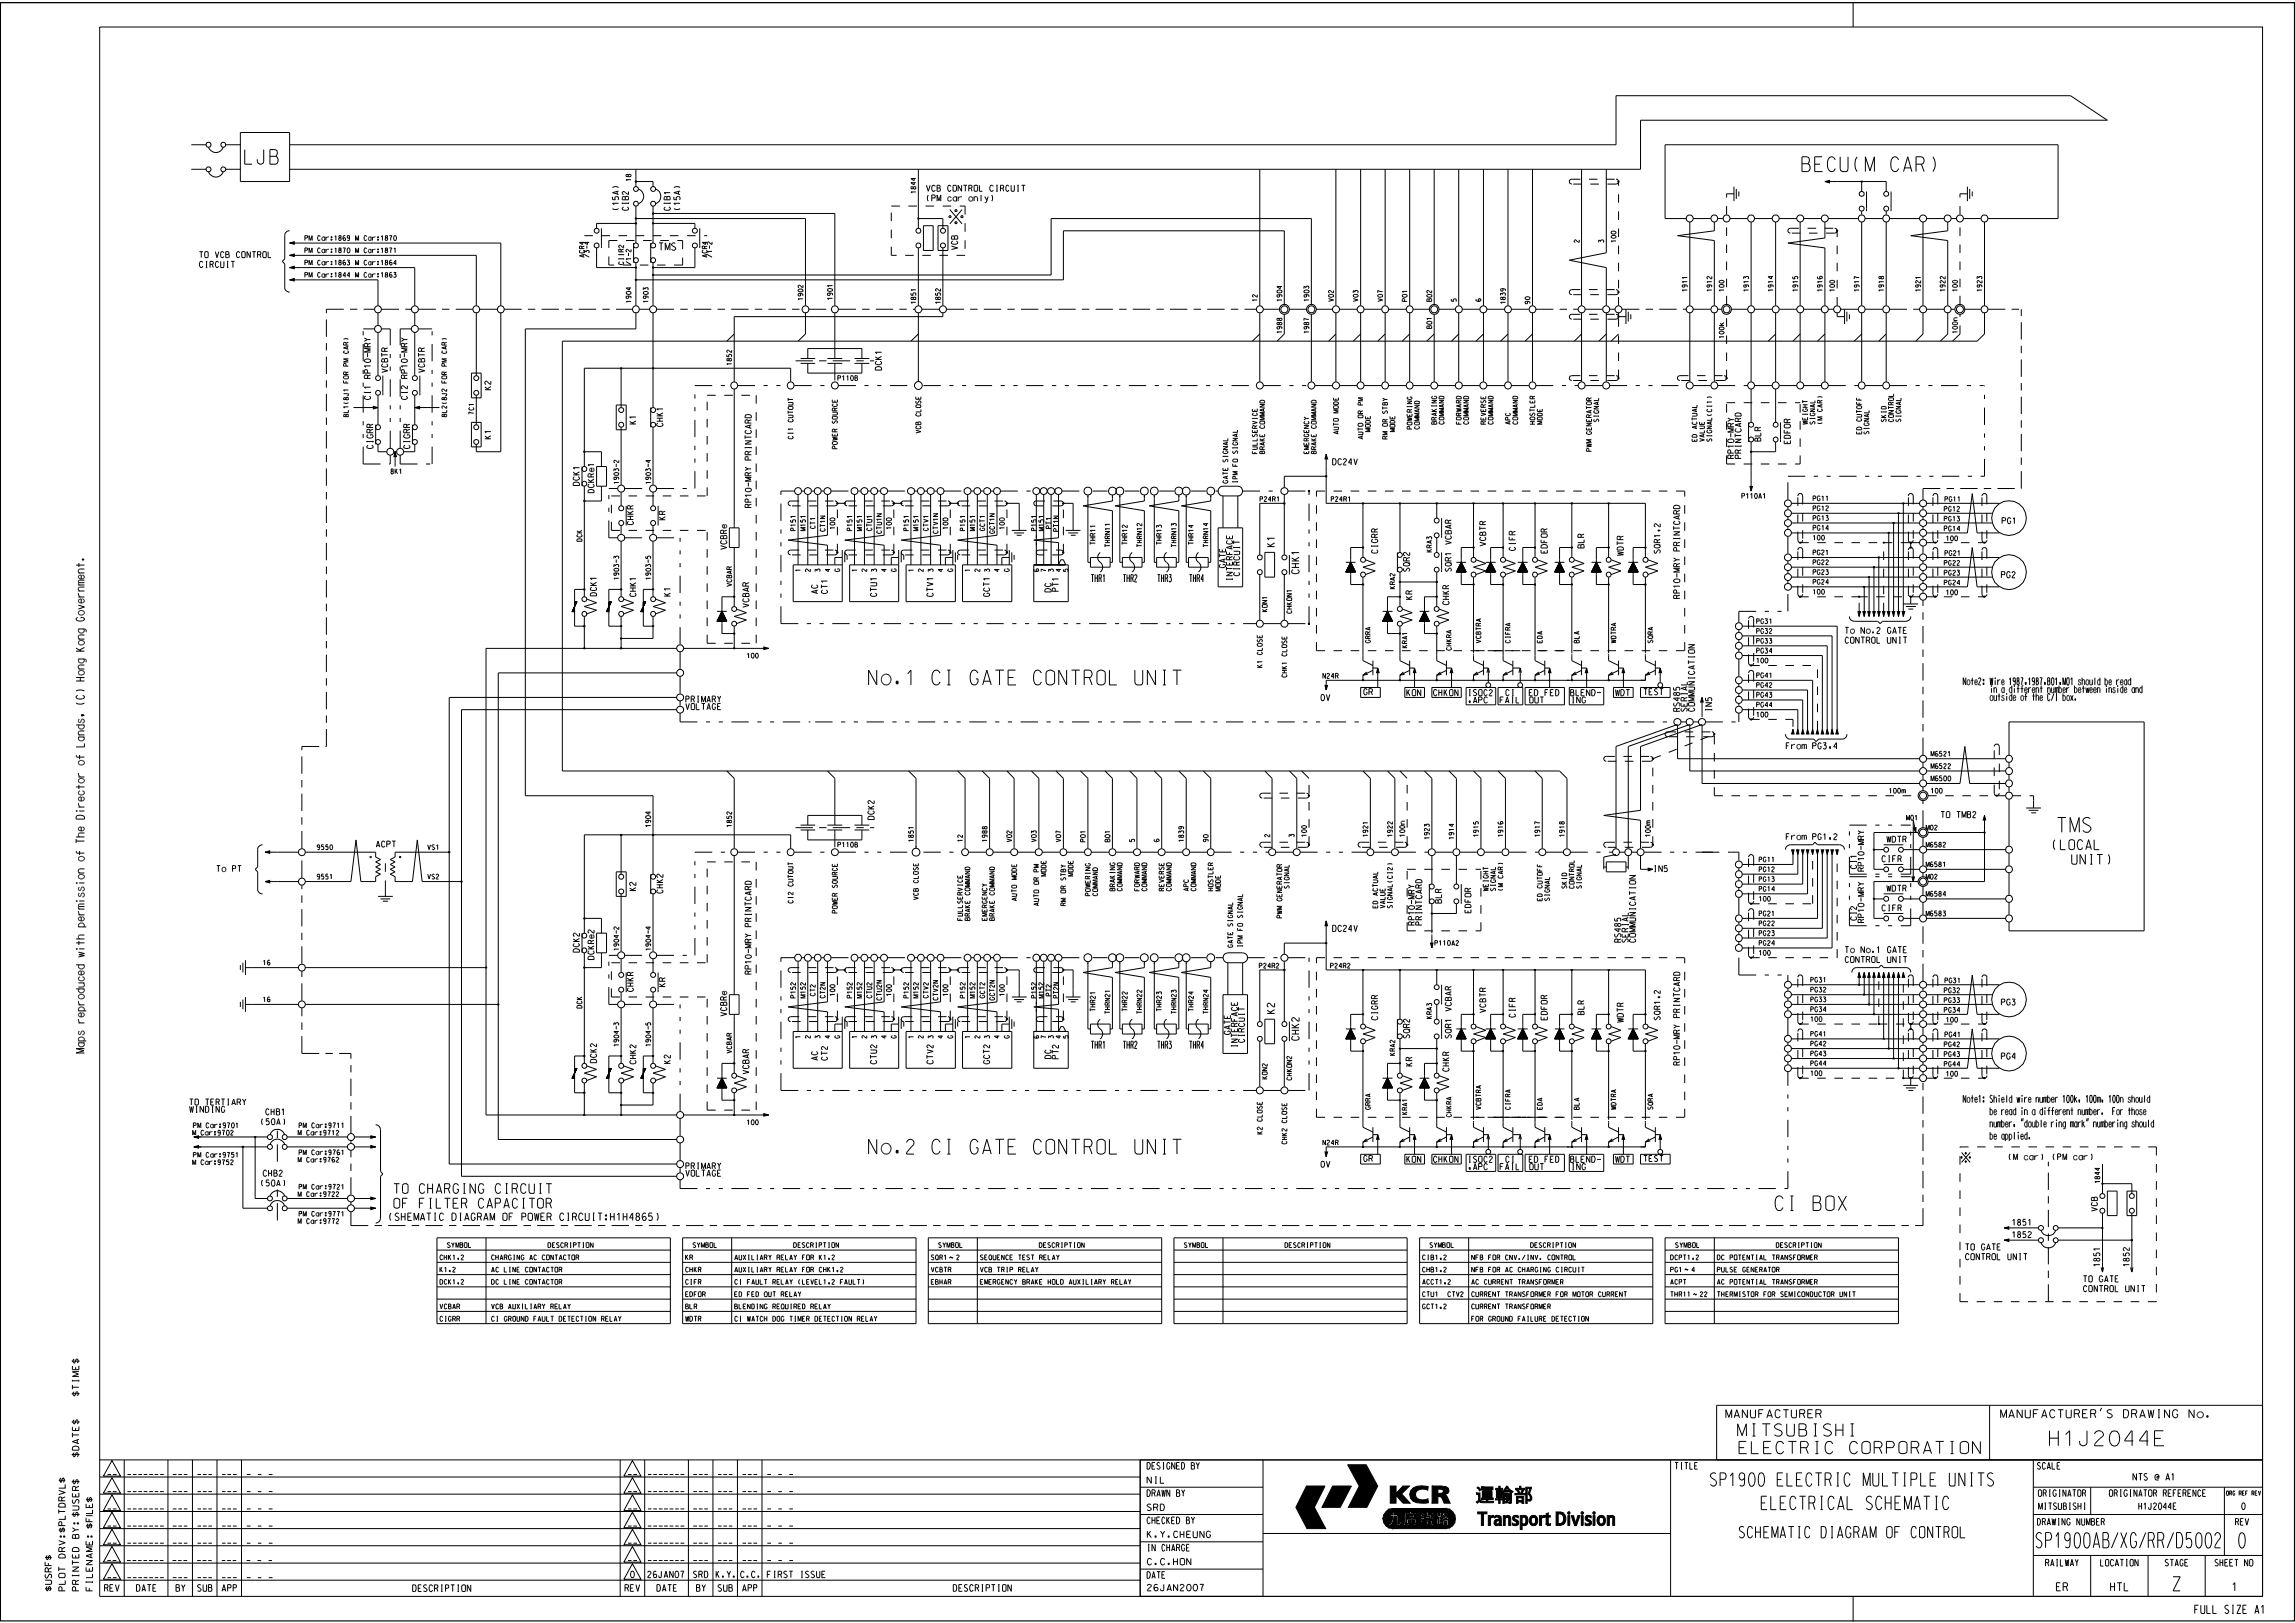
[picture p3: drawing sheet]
<svg xmlns="http://www.w3.org/2000/svg" width="420mm" height="297mm" viewBox="0 0 420 297" stroke-linecap="round" stroke-linejoin="round" font-family="sans-serif">
<defs><g id="words">
<g font-size="2.8">
<text x="372.6" y="283.3">SP1900AB</text>
<text x="388.1" y="283.3">XG</text>
<text x="393.1" y="283.3">RR</text>
<text x="398.3" y="283.3">D5002</text>
<text x="409.7" y="283.3">0</text>
</g>
<g font-size="2.7">
<text x="44.8" y="30.1">LJB</text>
<text x="329.8" y="31.4">BECU(M CAR)</text>
<text x="159" y="125.3">No.1 CI GATE CONTROL UNIT</text>
<text x="376.5" y="152.3">TMS</text>
<text x="159" y="211.2">No.2 CI GATE CONTROL UNIT</text>
<text x="324.8" y="221.5">CI BOX</text>
<text x="375.1" y="264.6">H1J2044E</text>
</g>
<text font-size="2.6" x="397.7" y="291.1">Z</text>
<g font-size="2.5">
<text x="270" y="274.9">„B¿Ø‡¡</text>
<text x="270.4" y="279.2">Transport Division</text>
</g>
<g font-size="2.4">
<text x="313" y="272">SP1900 ELECTRIC MULTIPLE UNITS</text>
<text x="322.3" y="276.3">ELECTRICAL SCHEMATIC</text>
</g>
<g font-size="2.2">
<text x="318" y="262.8">MITSUBISHI</text>
<text x="318.3" y="266">ELECTRIC CORPORATION</text>
</g>
<text font-size="2.1" x="318.3" y="281.4">SCHEMATIC DIAGRAM OF CONTROL</text>
<g font-size="1.8">
<text x="375.5" y="155.5">(LOCAL</text>
<text x="379.1" y="158.2">UNIT)</text>
<text x="72.1" y="218.4">TO CHARGING CIRCUIT</text>
<text x="72.1" y="221.1">OF FILTER CAPACITOR</text>
</g>
<g font-size="1.5">
<text x="315.9" y="259.4">MANUFACTURER</text>
<text x="366.1" y="259.4">MANUFACTURER’S DRAWING No.</text>
<text x="376.3" y="291.1">ER</text>
<text x="386.2" y="291.1">HTL</text>
<text x="408.6" y="291.1">1</text>
<text x="401.7" y="295.3">FULL SIZE A1</text>
</g>
<g font-size="1.3">
<text x="120.6" y="45.8">TMS</text>
<text x="199.7" y="106.5">THR1</text>
<text x="205.6" y="106.5">THR2</text>
<text x="211.8" y="106.5">THR3</text>
<text x="217.7" y="106.5">THR4</text>
<text x="359.3" y="125.4">Note2: Wire 1987,1987,B01,M01 should be read</text>
<text x="362.4" y="126.8">in a different number between inside and</text>
<text x="362.6" y="128.2">outside of the C/I box.</text>
<text x="199.7" y="191.9">THR1</text>
<text x="205.6" y="191.9">THR2</text>
<text x="211.8" y="191.9">THR3</text>
<text x="217.7" y="191.9">THR4</text>
<text x="359.3" y="201.8">Note1: Shield wire number 100k, 100m, 100n should</text>
<text x="362.3" y="206.3">number, &quot;double ring mark&quot; numbering should</text>
<text x="362.6" y="204">be read in a different number. For those</text>
<text x="362.8" y="208.5">be applied.</text>
<text x="71.1" y="223.3">(SHEMATIC DIAGRAM OF POWER CIRCUIT:H1H4865)</text>
</g>
<g font-size="1.2">
<text x="19.7" y="269.8">__</text>
<text x="23.3" y="269.8">_______</text>
<text x="31.6" y="269.8">___</text>
<text x="36.1" y="269.8">___</text>
<text x="40.6" y="269.8">___</text>
<text x="45.2" y="269.8">_ _ _</text>
<text x="114.9" y="269.8">__</text>
<text x="118.6" y="269.8">_______</text>
<text x="126.9" y="269.8">___</text>
<text x="131.4" y="269.8">___</text>
<text x="135.9" y="269.8">___</text>
<text x="140.4" y="269.8">_ _ _</text>
<text x="19.7" y="273">__</text>
<text x="23.3" y="273">_______</text>
<text x="31.6" y="273">___</text>
<text x="36.1" y="273">___</text>
<text x="40.6" y="273">___</text>
<text x="45.2" y="273">_ _ _</text>
<text x="114.9" y="273">__</text>
<text x="118.6" y="273">_______</text>
<text x="126.9" y="273">___</text>
<text x="131.4" y="273">___</text>
<text x="135.9" y="273">___</text>
<text x="140.4" y="273">_ _ _</text>
<text x="209.9" y="271.4">NIL</text>
<text x="390.4" y="270.9">NTS @ A1</text>
<text x="19.7" y="279.3">__</text>
<text x="19.7" y="276.1">__</text>
<text x="23.3" y="279.3">_______</text>
<text x="23.3" y="276.1">_______</text>
<text x="31.6" y="279.3">___</text>
<text x="31.6" y="276.1">___</text>
<text x="36.1" y="279.3">___</text>
<text x="36.1" y="276.1">___</text>
<text x="40.6" y="279.3">___</text>
<text x="40.6" y="276.1">___</text>
<text x="45.2" y="279.3">_ _ _</text>
<text x="45.2" y="276.1">_ _ _</text>
<text x="114.9" y="279.3">__</text>
<text x="114.9" y="276.1">__</text>
<text x="118.6" y="279.3">_______</text>
<text x="118.6" y="276.1">_______</text>
<text x="126.9" y="279.3">___</text>
<text x="126.9" y="276.1">___</text>
<text x="131.4" y="279.3">___</text>
<text x="131.4" y="276.1">___</text>
<text x="135.9" y="279.3">___</text>
<text x="135.9" y="276.1">___</text>
<text x="140.4" y="279.3">_ _ _</text>
<text x="140.4" y="276.1">_ _ _</text>
<text x="209.9" y="276.4">SRD</text>
<text x="210" y="281.4">K.Y.CHEUNG</text>
<text x="373.1" y="276.2">MITSUBISHI</text>
<text x="391.4" y="276.2">H1J2044E</text>
<text x="410.3" y="276.2">0</text>
<text x="19.6" y="285.6">__</text>
<text x="19.7" y="282.4">__</text>
<text x="23.3" y="285.6">_______</text>
<text x="23.3" y="282.4">_______</text>
<text x="31.6" y="285.6">___</text>
<text x="31.6" y="282.4">___</text>
<text x="36.1" y="285.6">___</text>
<text x="36.1" y="282.4">___</text>
<text x="40.6" y="285.6">___</text>
<text x="40.6" y="282.4">___</text>
<text x="45.1" y="285.6">_ _ _</text>
<text x="45.2" y="282.4">_ _ _</text>
<text x="114.9" y="285.6">__</text>
<text x="114.9" y="282.4">__</text>
<text x="118.6" y="285.6">_______</text>
<text x="118.6" y="282.4">_______</text>
<text x="126.9" y="285.6">___</text>
<text x="126.9" y="282.4">___</text>
<text x="131.4" y="285.6">___</text>
<text x="131.4" y="282.4">___</text>
<text x="135.9" y="285.6">___</text>
<text x="135.9" y="282.4">___</text>
<text x="140.4" y="285.6">_ _ _</text>
<text x="140.4" y="282.4">_ _ _</text>
<text x="210" y="286.4">C.C.HON</text>
<text x="19.1" y="291.2">REV</text>
<text x="19.7" y="288.7">__</text>
<text x="23.3" y="288.7">_______</text>
<text x="25" y="291.2">DATE</text>
<text x="31.6" y="288.7">___</text>
<text x="32.2" y="291.2">BY</text>
<text x="36.1" y="288.7">___</text>
<text x="36.2" y="291.2">SUB</text>
<text x="40.6" y="288.7">___</text>
<text x="40.7" y="291.2">APP</text>
<text x="45.2" y="288.7">_ _ _</text>
<text x="75.5" y="291.3">DESCRIPTION</text>
<text x="114.4" y="291.2">REV</text>
<text x="115.4" y="288.7">0</text>
<text x="118.6" y="288.7">26JAN07</text>
<text x="120.2" y="291.2">DATE</text>
<text x="126.9" y="288.7">SRD</text>
<text x="127.5" y="291.2">BY</text>
<text x="131" y="288.7">K.Y.</text>
<text x="131.4" y="291.2">SUB</text>
<text x="135.5" y="288.7">C.C.</text>
<text x="135.9" y="291.2">APP</text>
<text x="140.4" y="288.7">FIRST ISSUE</text>
<text x="174.5" y="291.2">DESCRIPTION</text>
<text x="210" y="291.1">26JAN2007</text>
</g>
<g font-size="1.1">
<text x="169.6" y="35">VCB CONTROL CIRCUIT</text>
<text x="169.6" y="36.8">(PM car only)</text>
<text x="36.5" y="47.2">TO VCB CONTROL</text>
<text x="36.5" y="49">CIRCUIT</text>
<text x="243.9" y="85.1">DC24V</text>
<text x="366.4" y="95.8">PG1</text>
<text x="366.3" y="105.7">PG2</text>
<text x="337.7" y="115.9">To No.2 GATE</text>
<text x="337.7" y="117.7">CONTROL UNIT</text>
<text x="125.5" y="128.5">PRIMARY</text>
<text x="125.5" y="129.9">VOLTAGE</text>
<text x="241.8" y="128.2">0V</text>
<text x="249.6" y="127.2">GR</text>
<text x="257.5" y="127.3">KON</text>
<text x="262.3" y="127.3">CHKON</text>
<text x="268.7" y="127.3">ISOC2</text>
<text x="268.7" y="128.7">,APC</text>
<text x="274.5" y="128.7">FAIL</text>
<text x="275.6" y="127.3">CI</text>
<text x="279.8" y="127.3">ED FED</text>
<text x="279.9" y="128.7">OUT</text>
<text x="287.4" y="127.3">BLEND-</text>
<text x="287.6" y="128.7">ING</text>
<text x="295.7" y="127.3">WDT</text>
<text x="300.8" y="127.2">TEST</text>
<text x="326.9" y="137">From PG3,4</text>
<text x="355.2" y="149.6">TO TMB2</text>
<text x="68.9" y="155">ACPT</text>
<text x="326.9" y="153.7">From PG1,2</text>
<text x="345.3" y="154.1">WDTR</text>
<text x="39.6" y="159.5">To PT</text>
<text x="302.6" y="159.5">IN5</text>
<text x="344.4" y="157.7">CIFR</text>
<text x="344.4" y="166.7">CIFR</text>
<text x="345.3" y="163.1">WDTR</text>
<text x="243.9" y="170.5">DC24V</text>
<text x="337.7" y="176.2">CONTROL UNIT</text>
<text x="337.7" y="174.4">To No.1 GATE</text>
<text x="366.3" y="183.9">PG3</text>
<text x="366.3" y="193.8">PG4</text>
<text x="34.7" y="202.2">TO TERTIARY</text>
<text x="34.7" y="203.6">WINDING</text>
<text x="47.7" y="205.8">(50A)</text>
<text x="48.6" y="204">CHB1</text>
<text x="48.2" y="215.3">CHB2</text>
<text x="125.5" y="213.9">PRIMARY</text>
<text x="125.5" y="215.3">VOLTAGE</text>
<text x="241.8" y="213.6">0V</text>
<text x="249.6" y="212.6">GR</text>
<text x="257.5" y="212.7">KON</text>
<text x="262.3" y="212.7">CHKON</text>
<text x="268.7" y="212.7">ISOC2</text>
<text x="268.7" y="214.1">,APC</text>
<text x="274.5" y="214.1">FAIL</text>
<text x="275.6" y="212.7">CI</text>
<text x="279.8" y="212.7">ED FED</text>
<text x="279.9" y="214.1">OUT</text>
<text x="287.4" y="212.7">BLEND-</text>
<text x="287.6" y="214.1">ING</text>
<text x="295.7" y="212.7">WDT</text>
<text x="300.8" y="212.6">TEST</text>
<text x="367.5" y="212.3">(M car)</text>
<text x="375.6" y="212.3">(PM car)</text>
<text x="47.7" y="217.1">(50A)</text>
<text x="368.3" y="224.2">1851</text>
<text x="368.3" y="226.5">1852</text>
<text x="359.7" y="230.5">CONTROL UNIT</text>
<text x="359.7" y="228.7">TO GATE</text>
<text x="381.3" y="234.6">TO GATE</text>
<text x="381.3" y="236.4">CONTROL UNIT</text>
</g>
<g font-size=".9">
<text x="55.8" y="46.3">PM Car:1870 M Car:1871</text>
<text x="55.8" y="44">PM Car:1869 M Car:1870</text>
<text x="55.8" y="48.5">PM Car:1863 M Car:1864</text>
<text x="55.8" y="50.8">PM Car:1844 M Car:1863</text>
<text x="153.4" y="69.6">P110B</text>
<text x="71.5" y="86.7">8K1</text>
<text x="230.6" y="91.8">P24R1</text>
<text x="243.6" y="91.8">P24R1</text>
<text x="318.8" y="91.2">P110A1</text>
<text x="331.8" y="91.7">PG11</text>
<text x="331.8" y="93.5">PG12</text>
<text x="331.8" y="95.2">PG13</text>
<text x="355.8" y="93.6">PG12</text>
<text x="355.8" y="95.4">PG13</text>
<text x="355.9" y="91.8">PG11</text>
<text x="331.8" y="97">PG14</text>
<text x="331.8" y="98.8">100</text>
<text x="331.8" y="101.5">PG21</text>
<text x="355.8" y="97.2">PG14</text>
<text x="355.9" y="101.7">PG21</text>
<text x="356.2" y="99">100</text>
<text x="331.8" y="103.3">PG22</text>
<text x="331.8" y="105.1">PG23</text>
<text x="331.8" y="106.9">PG24</text>
<text x="355.8" y="103.5">PG22</text>
<text x="355.8" y="105.3">PG23</text>
<text x="355.8" y="107.1">PG24</text>
<text x="331.8" y="108.7">100</text>
<text x="356.2" y="108.9">100</text>
<text x="321.5" y="114.1">PG31</text>
<text x="321.5" y="115.9">PG32</text>
<text x="321.5" y="117.7">PG33</text>
<text x="321.5" y="119.5">PG34</text>
<text x="136.7" y="120.4">100</text>
<text x="242.1" y="124.1">N24R</text>
<text x="321.5" y="121.3">100</text>
<text x="321.5" y="124">PG41</text>
<text x="321.5" y="125.8">PG42</text>
<text x="321.5" y="127.6">PG43</text>
<text x="321.5" y="129.4">PG44</text>
<text x="321.5" y="131.2">100</text>
<text x="353.4" y="138.4">M6521</text>
<text x="353.4" y="140.6">M6522</text>
<text x="353.4" y="142.9">M6500</text>
<text x="345.7" y="145.1">100m</text>
<text x="353.4" y="145.1">100</text>
<text x="58.1" y="155.5">9550</text>
<text x="78.3" y="155.5">VS1</text>
<text x="153.4" y="155">P110B</text>
<text x="348.9" y="150.1">M01</text>
<text x="352.5" y="151.9">M02</text>
<text x="352.5" y="155">M6582</text>
<text x="58.1" y="160.9">9551</text>
<text x="78.3" y="160.9">VS2</text>
<text x="321.9" y="157.7">PG11</text>
<text x="321.9" y="159.5">PG12</text>
<text x="321.9" y="161.3">PG13</text>
<text x="352.5" y="158.6">M6581</text>
<text x="352.5" y="160.9">M02</text>
<text x="321.9" y="163.1">PG14</text>
<text x="321.9" y="164.9">100</text>
<text x="321.9" y="167.6">PG21</text>
<text x="352.5" y="164">M6584</text>
<text x="352.5" y="167.6">M6583</text>
<text x="262.6" y="173">P110A2</text>
<text x="321.9" y="169.4">PG22</text>
<text x="321.9" y="171.2">PG23</text>
<text x="321.9" y="173">PG24</text>
<text x="48.2" y="176.6">16</text>
<text x="230.5" y="177.2">P24R2</text>
<text x="243.5" y="177.2">P24R2</text>
<text x="321.9" y="174.8">100</text>
<text x="331.4" y="179.7">PG31</text>
<text x="355.9" y="179.9">PG31</text>
<text x="48.2" y="183.3">16</text>
<text x="331.4" y="181.5">PG32</text>
<text x="331.4" y="183.3">PG33</text>
<text x="331.4" y="185.1">PG34</text>
<text x="355.8" y="181.7">PG32</text>
<text x="355.8" y="183.5">PG33</text>
<text x="355.8" y="185.3">PG34</text>
<text x="331.4" y="186.9">100</text>
<text x="331.4" y="189.6">PG41</text>
<text x="331.4" y="191.4">PG42</text>
<text x="355.8" y="191.6">PG42</text>
<text x="355.9" y="189.8">PG41</text>
<text x="356.2" y="187.1">100</text>
<text x="331.4" y="193.2">PG43</text>
<text x="331.4" y="195">PG44</text>
<text x="331.4" y="196.8">100</text>
<text x="355.8" y="193.4">PG43</text>
<text x="355.8" y="195.2">PG44</text>
<text x="356.2" y="196.9">100</text>
<text x="35.2" y="207.7">M Car:9702</text>
<text x="35.4" y="206.4">PM Car:9701</text>
<text x="54.6" y="207.7">M Car:9712</text>
<text x="54.7" y="206.4">PM Car:9711</text>
<text x="136.7" y="205.8">100</text>
<text x="242.1" y="209.5">N24R</text>
<text x="35.2" y="213.1">M Car:9752</text>
<text x="35.4" y="211.8">PM Car:9751</text>
<text x="54.6" y="212.7">M Car:9762</text>
<text x="54.7" y="211.3">PM Car:9761</text>
<text x="54.6" y="219">M Car:9722</text>
<text x="54.7" y="217.6">PM Car:9721</text>
<text x="54.6" y="223.9">M Car:9772</text>
<text x="54.7" y="222.6">PM Car:9771</text>
<text x="80.5" y="230.5">CHK1,2</text>
<text x="80.5" y="232.8">K1,2</text>
<text x="81.9" y="228.3">SYMBOL</text>
<text x="90" y="230.5">CHARGING AC CONTACTOR</text>
<text x="90" y="232.8">AC LINE CONTACTOR</text>
<text x="100.3" y="228.3">DESCRIPTION</text>
<text x="125.5" y="230.5">KR</text>
<text x="125.5" y="232.8">CHKR</text>
<text x="126.8" y="228.3">SYMBOL</text>
<text x="134.5" y="230.5">AUXILIARY RELAY FOR K1,2</text>
<text x="134.5" y="232.8">AUXILIARY RELAY FOR CHK1,2</text>
<text x="145.3" y="228.3">DESCRIPTION</text>
<text x="170.4" y="232.8">VCBTR</text>
<text x="170.4" y="230.5">SQR1</text>
<text x="171.8" y="228.3">SYMBOL</text>
<text x="174.8" y="230.5">2</text>
<text x="179.4" y="230.5">SEQUENCE TEST RELAY</text>
<text x="179.4" y="232.8">VCB TRIP RELAY</text>
<text x="190.2" y="228.3">DESCRIPTION</text>
<text x="216.7" y="228.3">SYMBOL</text>
<text x="235.2" y="228.3">DESCRIPTION</text>
<text x="260.3" y="230.5">CIB1,2</text>
<text x="260.3" y="232.8">CHB1,2</text>
<text x="261.7" y="228.3">SYMBOL</text>
<text x="269.3" y="230.5">NFB FOR CNV./INV. CONTROL</text>
<text x="269.3" y="232.8">NFB FOR AC CHARGING CIRCUIT</text>
<text x="280.1" y="228.3">DESCRIPTION</text>
<text x="305.7" y="230.5">DCPT1,2</text>
<text x="305.7" y="232.8">PG1</text>
<text x="306.6" y="228.3">SYMBOL</text>
<text x="309.3" y="232.8">4</text>
<text x="314.3" y="230.5">DC POTENTIAL TRANSFORMER</text>
<text x="314.3" y="232.8">PULSE GENERATOR</text>
<text x="325.1" y="228.3">DESCRIPTION</text>
<text x="80.5" y="235">DCK1,2</text>
<text x="80.5" y="239.5">VCBAR</text>
<text x="90" y="235">DC LINE CONTACTOR</text>
<text x="90" y="239.5">VCB AUXILIARY RELAY</text>
<text x="125.5" y="235">CIFR</text>
<text x="125.5" y="237.3">EDFOR</text>
<text x="125.5" y="239.5">BLR</text>
<text x="134.5" y="235">CI FAULT RELAY (LEVEL1,2 FAULT)</text>
<text x="134.5" y="237.3">ED FED OUT RELAY</text>
<text x="134.5" y="239.5">BLENDING REQUIRED RELAY</text>
<text x="170.4" y="235">EBHAR</text>
<text x="179.4" y="235">EMERGENCY BRAKE HOLD AUXILIARY RELAY</text>
<text x="260.3" y="235">ACCT1,2</text>
<text x="260.3" y="237.3">CTU1</text>
<text x="260.3" y="239.5">GCT1,2</text>
<text x="264.4" y="237.3">CTV2</text>
<text x="269.3" y="235">AC CURRENT TRANSFORMER</text>
<text x="269.3" y="237.3">CURRENT TRANSFORMER FOR MOTOR CURRENT</text>
<text x="269.3" y="239.5">CURRENT TRANSFORMER</text>
<text x="305.7" y="235">ACPT</text>
<text x="305.7" y="237.3">THR11</text>
<text x="310.9" y="237.3">22</text>
<text x="314.3" y="235">AC POTENTIAL TRANSFORMER</text>
<text x="314.3" y="237.3">THERMISTOR FOR SEMICONDUCTOR UNIT</text>
<text x="80.5" y="241.8">CIGRR</text>
<text x="90" y="241.8">CI GROUND FAULT DETECTION RELAY</text>
<text x="125.5" y="241.8">WDTR</text>
<text x="134.5" y="241.8">CI WATCH DOG TIMER DETECTION RELAY</text>
<text x="269.3" y="241.8">FOR GROUND FAILURE DETECTION</text>
</g>
</g></defs>
<path d="M.1 .5h419.8v296.1h-419.8z" fill="none" stroke="#000" stroke-width=".21"/>
<g fill="none" stroke="#000" stroke-width=".18">
<path d="M18.2 4.9h395.9v262.3h-395.9zM339.1 .5v4.4M419.9 .5h-419.9v296.2M35 31h2.7M35 26.5h2.7M38.1 27a1.43 1.43 0 0 0 1.4 .9 1.43 1.43 0 0 0 1.4-.9M38.1 31.4a1.43 1.43 0 0 0 1.4 1 1.43 1.43 0 0 0 1.4-1M41.3 31h2.7M41.3 26.5h2.7M44 24.2h9v9h-9zM53 26.5h242.7v-9h83.2l6.8 4.5h-85.5v9h-247.2M112.1 38.2l.5 .1 .6-.1"/>
<path d="M112.1 36v.5l.5 .1-.1-.2a.34 .34 0 0 1 .5-.4 .34 .34 0 0 1 .1 .6M112.1 34.3l.5-.1 .6 .1M112.9 35v.5M113.2 37.2h-1.1l.3 .3M113.2 35l-1.1 .3 1.1 .3M113.9 37.1v.2M113.9 37.2h1.1M114 36l.4 .1 .2-.2 .3 .1 .1 .6h-1.1zM114.1 37.9l-.2 .1v.2a.76 .76 0 0 0 1.1 0l-.2-.3M114.4 36.1v.5M115 32.1a.24 .24 0 0 1 .3-.2 .24 .24 0 0 1 .1 .4h-.3l-.1-.1M115 35v.6l-.7-.5a.28 .28 0 0 0-.4 .1 .28 .28 0 0 0 .2 .4"/>
<path d="M115 37.1v.2M115.5 32.9h-.9l.2 .2M116.4 31v3.2M116.4 37.7v6.8M116.4 40h31v15.9M116.4 33.2h3.1v1M116.8 34.6a1.43 1.43 0 0 1 1 1.3 1.43 1.43 0 0 1-1 1.4M119.5 39.1h33.3v16.8M119.5 37.7v6.8M120 34.6a1.43 1.43 0 0 1 .9 1.3 1.43 1.43 0 0 1-.9 1.4M121.5 37.2h1.1M121.5 37.1v.2"/>
<path d="M121.6 36l.4 .1 .3-.2 .3 .1v.6h-1.1zM121.8 37.9l-.3 .3a.7 .7 0 0 0 1.2-.1l-.3-.2M122 36.1v.5M122.6 37.1v.2M122.6 35.3h-1.1l.3 .2M123.3 38.2l.5 .1 .7-.1M123.3 36v.5l.6 .1-.2-.2a.35 .35 0 0 1 .5-.4 .35 .35 0 0 1 .1 .6M123.3 34.3l.5-.1 .7 .1M124.2 35v.5M124.5 37.2h-1.2l.3 .3M124.5 35l-1.2 .3 1.2 .3M167.1 34.3a.24 .24 0 0 1 .4-.1 .24 .24 0 0 1-.1 .4l-.3-.2"/>
<path d="M167.3 32.6v.5l-.6-.4h.9M167.3 33.4v.4l-.6-.3 .9-.1M167.6 35.1h-.9l.3 .2M168.1 31v10.8M168.1 40h4.5v1.8M173.8 38.3l2.3 2.7M176.1 38.3l-2.3 2.7M230.5 31v24.9M244.5 31v24.9M249 31v24.9M253.5 31v24.9M258 31v24.9"/>
<path d="M262.5 31v24.7M267 31v24.9M271.5 31v24.9M276 31v24.9M280.5 31v24.9M289.4 31v24.9M294 31v15.3l-6.8 1.3 6.8 1.4v6.9M308.6 40h-3.9v-13.5h71.9v13.5h-12.8M309.9 40h3.2M314.4 40h.9M316 35.5h1.3M316.6 40h3.2"/>
<path d="M317.3 34.2v2.6M317.8 34.6v1.8M318.2 35v.9M321.1 40h3.2M325.6 40h3.2M330.1 40h3.2M334 33.2h11.2v1.8M334.6 40h5.5M340.7 33.2v1.8M340.7 38.6v.7M341.3 40h3.3M341.6 35v3.6"/>
<path d="M345.2 38.6v.7M345.8 40h5.5M346.1 35v3.6M352.6 40h3.2M357.1 40h.9M358.7 35.5h1.3M359.3 40h3.2M360 34.2v2.6M360.5 34.6v1.8M360.9 35v.9M53 42.2a.87 .87 0 0 0-.9 .9v4.3l-.5 .4 .5 .5v4.3a.87 .87 0 0 0 .9 .9M53 51.2h16.2v4.7"/>
<path d="M53 46.7h34.2v9.2M53 49h22.9v6.9M53 44.5h38.7v11.4M69.2 57.3v2.2M75.9 57.3v2.2M87.2 57.3v11.4M91.7 57.3v25.4h-4.5v-1.4M106.2 45.8l-.2 .1a.46 .46 0 0 0 .4 .5 .46 .46 0 0 0 .5-.4l-.1-.2M106.5 45.2l-.2-.2-.2 .1-.1 .4h.9M106.5 45.2v.3M106.6 44.3v.4l-.6-.3h1.8M106.7 46.6v.4"/>
<path d="M106.9 46.3v-.4l.4 .2a.27 .27 0 0 1 .3-.3 .27 .27 0 0 1 .1 .5M106.9 47.1l-.9-.3 .9-.2 .9 .5M106.9 45l-.4 .2M107.4 44.9v.6M107.5 44.3v.4l-.6-.3M109.2 45.4v3.6h7.2M110.1 41.8v3.6M113.2 46.5v.2M113.2 47.3v.2M113.2 47.4h.9M113.2 46.6h.9M113.4 47.9l-.2 .1a.46 .46 0 0 0 .4 .5 .46 .46 0 0 0 .5-.3l-.2-.3"/>
<path d="M113.7 45.8l-.2-.2-.3 .1v.4h.9M113.7 45.8v.3M114.1 44.9v.4l-.6-.4a.24 .24 0 0 0-.3 .2 .24 .24 0 0 0 .2 .2M114.1 46.5v.2M114.1 47.3v.2M114.1 45.6l-.4 .2M114.6 47.9l.9 .5M114.6 53.5a.44 .44 0 0 1 .6-.2 .44 .44 0 0 1 .2 .5 .44 .44 0 0 1-.5 .1 .44 .44 0 0 1-.3-.4zM114.9 54.2a.25 .25 0 0 1 .1 .3 .25 .25 0 0 1-.3 .1 .25 .25 0 0 1-.1-.3 .55 .55 0 0 1 .9 .1l-.1 .2M115 46.3v.6M115.2 52.7v.4l-.6-.4h.9M115.5 45.6v.5l-.6-.4a.22 .22 0 0 0-.3 .1 .22 .22 0 0 0 .2 .3"/>
<path d="M115.5 55.1h-.9l.2 .2M115.5 47.4h-.9l.2 .2M116 44.5v3.6M116.4 48.1v7.8M116.4 57.3v2.9h-20.3v85.4h23.4v14.4M116.4 51.2h78.2v-9h40.4v13.5M116.4 40.9h-7.2v.9M117.7 53.1v-.4l.4 .2a.26 .26 0 0 1 .3-.2 .26 .26 0 0 1 .1 .4M117.8 53.5a.47 .47 0 0 1 .5-.2 .47 .47 0 0 1 .3 .5 .46 .46 0 0 1-.5 .1 .46 .46 0 0 1-.3-.4zM118.1 54.2a.24 .24 0 0 1 0 .4 .24 .24 0 0 1-.4-.2 .54 .54 0 0 1 .9 0v.2M118.6 55.1h-.9l.2 .2M119.1 44.5v3.6"/>
<path d="M119.5 50.3h72.9v-10.3h47.6v15.7M119.5 48.1v7.8M119.5 57.3v17.3M119.5 40.9h7.7v.9M127.2 45.4v3.6h-7.7M128.1 41.8v3.6M128.7 45.8l-.2 .1a.46 .46 0 0 0 .4 .5 .46 .46 0 0 0 .5-.4l-.2-.2M128.9 45.2l-.1-.2-.3 .1v.4h.9M128.9 45.2v.3M129.1 44.3v.4l-.6-.3h.9M129.2 46.6v.4M129.4 47.1l-.9-.3 .9-.2 .9 .5"/>
<path d="M129.4 45l-.5 .2M129.8 44.9v.6M130.3 44.3v.4l-.5-.4a.23 .23 0 0 0-.4 .1 .23 .23 0 0 0 .2 .3M130.3 46h-.9l.2 .2M146.1 53l.1-.1h.6l.1 .1a.44 .44 0 0 1-.4 .5 .44 .44 0 0 1-.5-.3zM146.4 53.7l.1 .2a.24 .24 0 0 1-.2 .3 .24 .24 0 0 1-.3-.2 .24 .24 0 0 1 .3-.3l.6 .1v.3M146.9 52.2v.5l-.5-.5a.23 .23 0 0 0-.3 .1 .23 .23 0 0 0 .1 .4M146.9 54.7h-.9l.3 .2M147.4 57.3v3.8l-1.4 1.3M151.5 52.9a.47 .47 0 0 1 .5-.2 .47 .47 0 0 1 .3 .5 .47 .47 0 0 1-.5 .2 .47 .47 0 0 1-.3-.5zM151.8 53.6l.1 .1a.23 .23 0 0 1-.1 .4 .23 .23 0 0 1-.3-.2 .23 .23 0 0 1 .2-.3l.6 .1v.3M152.4 54.6h-1l.3 .2"/>
<path d="M152.4 52.3h-1l.3 .2M152.8 57.3v8.3M166.7 53.6v.4h.4l-.1-.1a.28 .28 0 0 1 .4-.3 .28 .28 0 0 1 .1 .4M167.1 54.6a.23 .23 0 0 1 .4-.2 .23 .23 0 0 1 0 .4 .23 .23 0 0 1-.4-.2M167.6 55.3h-.9l.3 .2M167.6 53h-.9l.3 .2M168.1 45.4v10.5M168.1 57.3v12.5M169 41.3h1.8v4.5h-1.8zM171.2 53.6v.4h.4l-.1-.1a.28 .28 0 0 1 .4-.3 .28 .28 0 0 1 .1 .4M171.6 54.6a.26 .26 0 0 1 .4-.2 .26 .26 0 0 1 0 .4 .26 .26 0 0 1-.4-.2M171.7 41.3h1.8v4.5h-1.8z"/>
<path d="M172.1 52.8v.5l-.6-.5a.24 .24 0 0 0-.3 .2 .24 .24 0 0 0 .2 .3M172.1 55.3h-.9l.2 .2M172.6 57.3v.6h-38.2v11.9M172.6 45.4v10.5M174.1 45l1.2 .4-1.2 .3M174.2 43.2l.5 .1 .2-.2 .3 .1 .1 .6h-1.2zM174.4 44.1l-.2 .1-.1 .2a.76 .76 0 0 0 1.2 0l-.1-.2-.2-.1M174.7 43.3v.5M230.1 53.9v.5l-.7-.5a.23 .23 0 0 0-.2 .2 .23 .23 0 0 0 .2 .3M230.1 54.9h-.9l.2 .2M230.5 57.3v12.5M233.7 53.2a.47 .47 0 0 1 .6-.2 .47 .47 0 0 1 .3 .5l-.7 .1-.2-.1z"/>
<path d="M234 53.9l.1 .1a.23 .23 0 0 1 0 .4 .23 .23 0 0 1-.4-.2 .23 .23 0 0 1 .2-.3l.6 .1v.3M234 59.8h.1a.23 .23 0 0 1 0 .4 .23 .23 0 0 1-.4-.1 .23 .23 0 0 1 .2-.3h.7l-.1 .3M234.1 59.2a.24 .24 0 0 1 .4-.2 .24 .24 0 0 1 0 .4h-.3l-.1-.1M234.1 58.4a.24 .24 0 0 1 .3-.2 .24 .24 0 0 1 .2 .2 .24 .24 0 0 1-.3 .3l-.2-.2M234.3 52.8h.1M234.3 52.4v.4M234.6 52.4h-.9l.6 .4M234.6 54.9h-.9l.2 .2M235 57.5v3.6l-1.3 1.3M238.6 52.8v-.4l.4 .3a.28 .28 0 0 1 .3-.3 .28 .28 0 0 1 .1 .4M238.7 53.2a.47 .47 0 0 1 .5-.2 .47 .47 0 0 1 .3 .5l-.7 .1-.1-.1zM239 53.9l.1 .1a.24 .24 0 0 1-.1 .4 .24 .24 0 0 1-.3-.2 .24 .24 0 0 1 .1-.3l.7 .1v.3"/>
<path d="M239 59.8h.1a.24 .24 0 0 1-.1 .4 .24 .24 0 0 1-.3-.1 .24 .24 0 0 1 .1-.3h.7v.3M239.1 59.2a.24 .24 0 0 1 .3-.2 .24 .24 0 0 1 0 .4h-.2l-.1-.1M239.5 58.5l-.9-.3v.5M239.5 54.9h-.9l.3 .2M240 57.5v12.3M243.1 54.6l1 .3-1 .2M243.2 54l.1-.1h.5l.2 .1a.42 .42 0 0 1-.4 .4 .42 .42 0 0 1-.4-.4zM244.1 53.2v.4h-.2l-.4-.4a.22 .22 0 0 0-.4 .1 .22 .22 0 0 0 .2 .3M244.5 57.3v12.5M247.6 53.6v-.4l.3 .3a.28 .28 0 0 1 .4-.4 .27 .27 0 0 1 .1 .5M247.6 54.6l.9 .3-.9 .2M247.8 53.9h.6l.1 .1a.4 .4 0 0 1-.4 .4 .4 .4 0 0 1-.4-.4z"/>
<path d="M249 57.3v12.5M252.1 54.6l.9 .3-.9 .2M252.2 54l.1-.1h.6l.1 .1a.4 .4 0 0 1-.4 .4 .4 .4 0 0 1-.4-.4zM253 53.4l-.9-.2v.4M253.5 57.3v12.5M256.7 54l.1-.1h.5l.2 .1a.4 .4 0 0 1-.4 .4 .4 .4 0 0 1-.4-.4zM257 55.1v-.4h-.3l-.1 .4h.9M257.5 53.3h-.9l.2 .2M258 57.3v12.5M261.1 54.8l.2-.1 .2 .1 .2-.2 .3 .1v.4h-.9zM261.1 59.8l.2-.2h.7v.5h-.9zM261.2 54l.1-.1h.5l.2 .1a.46 .46 0 0 1-.4 .4 .46 .46 0 0 1-.5-.3z"/>
<path d="M261.2 58.9a.47 .47 0 0 1 .5-.1 .47 .47 0 0 1 .3 .4 .47 .47 0 0 1-.5 .2 .47 .47 0 0 1-.3-.5zM261.5 54.8v.3M261.5 59.7v.4M262 53.2v.4l-.5-.4a.22 .22 0 0 0-.4 .1 .22 .22 0 0 0 .2 .3M262 58.3h-.9l.2 .2M262.5 57.5v12.3M265.6 54.7v.4h.4l-.1-.1a.28 .28 0 0 1 .4-.3 .28 .28 0 0 1 .1 .4M267 57.3v12.5M270.2 54.7l-.1 .1a.44 .44 0 0 0 .3 .4 .44 .44 0 0 0 .5-.1l.1-.3a.24 .24 0 0 0-.4-.1 .24 .24 0 0 0 .2 .4M271.5 57.3v12.5M274.6 54v-.4l.4 .3a.27 .27 0 0 1 .3-.3 .27 .27 0 0 1 .1 .4M275 52.8a.24 .24 0 0 1 0 .4 .24 .24 0 0 1-.4-.1 .52 .52 0 0 1 .9 0l-.1 .1"/>
<path d="M275 54.6a.25 .25 0 0 1 .4-.2 .25 .25 0 0 1 0 .4h-.3l-.1-.2M275.5 55.3h-.9l.2 .2M276 57.3v12.5M279.1 54.4a.43 .43 0 0 1 .5-.2 .43 .43 0 0 1 .4 .5l-.2 .1h-.5l-.2-.2zM279.4 55.1a.25 .25 0 0 1 .2 .4 .25 .25 0 0 1-.3 .1 .25 .25 0 0 1-.2-.3 .58 .58 0 0 1 .9 .1l-.1 .1M280.5 57.3v12.5M289 43.9v.5l-.6-.5a.22 .22 0 0 0-.3 .2 .22 .22 0 0 0 .2 .3M289.4 57.3v12.5M292.6 44.4v-.5l.3 .3a.28 .28 0 0 1 .4-.3 .28 .28 0 0 1 .1 .5M294 57.3v12.5M294.9 43.2l.1-.1h.6l.1 .1a.4 .4 0 0 1-.4 .4 .4 .4 0 0 1-.4-.4zM294.9 42.4l.3-.1 .5 .1a.4 .4 0 0 1-.4 .4 .4 .4 0 0 1-.4-.4z"/>
<path d="M295.7 44.1h-.8l.2 .2M296.2 57.9h1.4M297.6 56.6v2.7M298 57.1v1.7M298.4 57.5v.9M308.2 52.1l.1 .1a.22 .22 0 0 1-.1 .3 .22 .22 0 0 1-.3-.1 .22 .22 0 0 1 .2-.3l.6 .1v.3M308.8 53.1h-1l.3 .2M308.8 51.6h-1l.3 .1M308.8 50.8h-1l.3 .2M309.2 40.6v15.3M309.2 57.3v12.5M312.7 52.1l.1 .2a.24 .24 0 0 1-.3 .2 .24 .24 0 0 1 0-.4l.7 .1v.3"/>
<path d="M313.3 50.6v.4l-.7-.4a.24 .24 0 0 0-.2 .2 .24 .24 0 0 0 .1 .2M313.3 53.1h-.9l.2 .2M313.3 51.6h-.9l.2 .1M313.7 40.6v1.6l-6.7 .9 6.7 .9v11.9M313.7 57.3v12.5M314.6 59.6h.9M314.7 52.2a.43 .43 0 0 1 .5-.2 .43 .43 0 0 1 .3 .4l-.2 .2h-.5l-.2-.2zM314.7 51.4a.43 .43 0 0 1 .5-.2 .43 .43 0 0 1 .3 .5 .43 .43 0 0 1-.5 .2 .43 .43 0 0 1-.3-.5zM314.7 60l.1-.2h.5l.2 .2a.4 .4 0 0 1-.4 .4 .4 .4 0 0 1-.4-.4zM314.8 59.1l.4 .5M315.5 53.1h-.9l.2 .2M315.5 59l-.5 .4"/>
<path d="M319.1 51v-.4l.3 .3a.27 .27 0 0 1 .4-.3 .27 .27 0 0 1 .1 .4M319.4 52.1l.2 .2a.24 .24 0 0 1-.4 .2 .24 .24 0 0 1 0-.4l.8 .1v.3M320 53.1h-.9l.2 .2M320 51.6h-.9l.2 .1M320.5 40.6v15.3M320.5 57.3v12.5M323.9 52.1l.2 .1a.23 .23 0 0 1-.1 .3 .23 .23 0 0 1-.3 0 .23 .23 0 0 1 0-.4l.7 .1v.3M324.2 50.6v.4l-.6-.3 .9-.1M324.5 53.1h-.9l.2 .2M324.5 51.6h-.9l.2 .1M325 40.6v15.3M325 57.3v12.5"/>
<path d="M328.1 50.6v.4h.4l-.1-.1a.28 .28 0 0 1 .4-.3 .28 .28 0 0 1 .1 .4M328.4 52.1l.1 .1a.23 .23 0 0 1 0 .3 .23 .23 0 0 1-.4 0 .23 .23 0 0 1 .1-.4l.7 .1v.3M329 53.1h-.9l.2 .2M329 51.6h-.9l.2 .1M329.4 40.6v15.3M329.4 57.3v12.5M332.7 50.6l-.1 .1a.44 .44 0 0 0 .3 .4 .44 .44 0 0 0 .5-.1 .23 .23 0 0 0 0-.4 .23 .23 0 0 0-.4 .1 .23 .23 0 0 0 .2 .3M332.9 52.1l.1 .1a.22 .22 0 0 1 0 .3 .22 .22 0 0 1-.3-.1 .22 .22 0 0 1 .1-.3l.6 .1v.3M333.5 53.1h-.9l.2 .2M333.5 51.6h-.9l.2 .1M334 40.6v3l-6.8 .9 6.8 .9v10.5M334 57.3v12.5"/>
<path d="M334.9 52.2a.43 .43 0 0 1 .5-.2 .43 .43 0 0 1 .3 .4l-.1 .2h-.6l-.1-.2zM334.9 51.4a.43 .43 0 0 1 .5-.2 .43 .43 0 0 1 .3 .5 .43 .43 0 0 1-.5 .2 .43 .43 0 0 1-.3-.5zM335.7 53.1h-.8l.2 .2M336.2 57.9h1.4M337.6 56.6v2.7M338 57.1v1.7M338.5 57.5v.9M339.7 52.1l.1 .2a.24 .24 0 0 1-.3 .2 .24 .24 0 0 1-.1-.4h.7l.1 .2-.1 .2M340.2 50.8h-.4l-.5-.2v.4M340.2 53.1h-.9l.3 .2M340.2 51.6h-.9l.3 .1M340.7 40.6v15.3"/>
<path d="M340.7 57.3v12.5M344.2 52.1l.1 .1a.24 .24 0 0 1-.1 .3 .24 .24 0 0 1-.3 0 .24 .24 0 0 1 0-.4l.8 .1v.3M344.3 50.8a.24 .24 0 0 1 .3-.2 .24 .24 0 0 1 .1 .3 .24 .24 0 0 1-.4 .1v-.2M344.7 53.1h-.9l.2 .2M344.7 51.6h-.9l.2 .1M345.2 40.6v15.3M345.2 57.3v12.5M350.9 52.1l.1 .1a.23 .23 0 0 1-.1 .3 .23 .23 0 0 1-.3 0 .23 .23 0 0 1 .1-.4l.7 .1v.3M351.5 51.3v.5l-.6-.4a.22 .22 0 0 0-.3 .1 .22 .22 0 0 0 .2 .3M351.5 53.1h-.9l.2 .2M351.5 50.8h-.9l.2 .2M351.9 57.3v3.8l-1.3 1.3"/>
<path d="M351.9 40.6v15.3M355.4 52.1l.1 .1a.22 .22 0 0 1-.1 .3 .22 .22 0 0 1-.3-.1 .22 .22 0 0 1 .2-.3l.6 .1v.3M356 51.3v.5l-.6-.4a.22 .22 0 0 0-.3 .1 .22 .22 0 0 0 .2 .3M356 50.6v.4l-.7-.4a.24 .24 0 0 0-.2 .2 .24 .24 0 0 0 .2 .2M356 53.1h-1l.3 .2M356.4 40.6v1.6l-6.7 .9 6.7 .9v11.9M356.4 57.3v3.8l-1.3 1.3M357.4 52.2a.43 .43 0 0 1 .5-.2 .43 .43 0 0 1 .3 .4l-.1 .2h-.6l-.2-.2zM357.4 51.4a.43 .43 0 0 1 .5-.2 .43 .43 0 0 1 .3 .5 .43 .43 0 0 1-.5 .2 .43 .43 0 0 1-.3-.5zM357.4 59a.44 .44 0 0 1 .5-.1 .44 .44 0 0 1 .3 .4l-.7 .1-.2-.2zM357.5 59.7h.6l.1 .1a.4 .4 0 0 1-.4 .4 .4 .4 0 0 1-.4-.4zM357.5 58.7h.7"/>
<path d="M358.2 53.1h-.9l.2 .2M358.2 58.2h-.5l-.2 .2 .2 .3M361.8 51v-.4l.4 .3a.27 .27 0 0 1 .3-.3 .27 .27 0 0 1 .1 .4M362.2 52.1l.1 .2a.24 .24 0 0 1-.3 .2 .24 .24 0 0 1-.1-.4l.7 .1v.3M362.7 51.3v.5l-.5-.4a.23 .23 0 0 0-.4 .1 .23 .23 0 0 0 .2 .3M362.7 53.1h-.9l.2 .2M363.2 57.3v3.8l-1.4 1.3h-258.9v78.7h182.5l1.4 1.3v12.8M363.2 40.6v15.3M62.9 73.7l.3 .1 .6-.1M62.9 72h.8v.4h-.2M62.9 62.1l.3-.1 .6 .1M62.9 69.6v.5h.9"/>
<path d="M62.9 68.9l.7-.1 .2 .4-.2 .1h-.6l-.1-.2zM63.1 64.2l-.2 .1a.44 .44 0 0 0 .4 .4 .44 .44 0 0 0 .5-.2v-.2l-.2-.1M63.3 76a.23 .23 0 0 1 .3-.2 .23 .23 0 0 1 0 .4 .23 .23 0 0 1-.3-.1M63.3 72.9a.23 .23 0 0 1 .3-.1 .23 .23 0 0 1 0 .3 .23 .23 0 0 1-.3-.1M63.3 68.2v-.1h-.4v.4h.9M63.3 67v-.4h-.4v.4h.9M63.3 62.8l-.2-.2-.2 .1v.5h.9M63.3 62.8v.4M63.3 68.2v.3M63.3 69.8v.3M63.5 63.4v.4M63.8 65.6l-.9 .1 .8 .2-.8 .3h.9"/>
<path d="M63.8 75v.5h-.9M63.8 74.5h-.9l.2 .2M63.8 71.4h-.9l.2 .2M63.8 68.1l-.5 .1M63.8 63.4l-.9 .3 .9 .2M63.8 62.6l-.5 .2M64.7 74.6h4.5M66.7 71.7v.2M66.7 71.8h1.1M66.7 61.8l.5 .3M66.8 65.9l.4-.2a.47 .47 0 0 1 .6 .4 .65 .65 0 0 1-1.1-.1zM66.9 72.5l-.2 .1a.57 .57 0 0 0 .5 .6 .57 .57 0 0 0 .6-.4l-.2-.3"/>
<path d="M67.2 62.1l-.5 .4M67.2 62.1h.6M67.3 68.8l-.3-.2-.2 .1-.1 .5h1.1M67.3 68.3l-.1-.6h-.4l-.1 .6h1.1M67.3 63l-.3-.2-.2 .1-.1 .5h1.1M67.3 63v.4M67.3 64.6v.8M67.3 68.8v.4M67.4 79.5l-.3 .3a.61 .61 0 0 0 .6 .4 .61 .61 0 0 0 .6-.4l-.3-.3h-.2v.2M67.7 78.8l-.2-.2h-.3l-.1 .6h1.2M67.7 77.8l-.2-.2-.3 .1-.1 .5h1.2M67.7 77.8v.4"/>
<path d="M67.7 78.8v.4M67.8 71.7v.2M67.8 67h-1.1l.3 .2M67.8 70.9h-1.1l.3 .2M67.8 68.6l-.5 .2M67.8 63.7h-1.1l1.1 .3-1.1 .4h1.1M67.8 62.8l-.5 .2M68.3 78.6l-.6 .2M68.3 77.6l-.6 .2M68.7 77.7v3.6M69.2 60.9v7.8M69.2 72.3v5.4"/>
<path d="M69.8 67.5l1.2 .3-1.2 .3M69.8 64.6v.7M69.8 64.9h1.2M69.9 65.7l.5 .1 .2-.2h.3l.1 .6h-1.2zM70.1 66.6l-.3 .2a.61 .61 0 0 0 .6 .4 .61 .61 0 0 0 .6-.4l-.3-.2M70.1 68.7v3.6M70.4 65.8v.4M70.4 63.9l-.2-.2-.3 .1-.1 .5h1.2M70.4 63.9v.4M71 63.7l-.6 .2M73.4 71.8h1.1M73.4 71.7v.2"/>
<path d="M73.4 61.8l.6 .3M73.5 65.9l.4-.2a.47 .47 0 0 1 .6 .4 .65 .65 0 0 1-1.1-.1zM73.7 72.5l-.3 .2a.58 .58 0 0 0 .6 .4 .58 .58 0 0 0 .5-.4l-.2-.2M74 62.1h.5M74 62.1l-.6 .4M74 68.8l-.3-.2-.2 .1-.1 .5h1.1M74 68.3v-.6h-.5l-.1 .6h1.1M74 63l-.3-.2-.2 .1-.1 .5h1.1M74 63v.4M74 64.6v.8M74 68.8v.4M74.1 79.5l-.2 .2a.57 .57 0 0 0 .5 .5 .57 .57 0 0 0 .6-.3v-.2l-.2-.2h-.3v.2"/>
<path d="M74.4 78.8l-.2-.2h-.3v.6h1.1M74.4 77.8l-.2-.2-.3 .1v.5h1.1M74.4 77.8v.4M74.4 78.8v.4M74.5 70.6v.6l-.6-.6a.28 .28 0 0 0-.4 .2 .28 .28 0 0 0 .2 .4M74.5 71.7v.2M74.5 67h-1.1l.3 .2M74.5 63.7h-1.1l1.1 .3-1.1 .4h1.1M74.5 68.6l-.5 .2M74.5 62.8l-.5 .2M75 78.6l-.6 .2M75 77.6l-.6 .2"/>
<path d="M75.5 77.7v3.6M75.9 74.6h4.5M75.9 60.9v7.8M75.9 72.3v5.4M76.6 64.9h1.1M76.6 67.5l1.1 .3-1.1 .3M76.6 64.6v.7M76.7 65.7l.4 .1 .2-.2h.3l.1 .6h-1.1zM76.8 66.6l-.2 .1v.3l.4 .2 .7-.2v-.3l-.2-.1M76.8 68.7v3.6M77.1 65.8v.4M77.1 63.9l-.2-.2-.3 .1v.5h1.1"/>
<path d="M77.1 63.9v.4M77.7 63.7l-.6 .2M80.9 73.7l.3 .1 .5-.1M80.9 72h.8v.4h-.3M80.9 69l.1-.2h.6l.1 .4-.1 .1h-.6zM80.9 62.1l.3-.1 .5 .1M80.9 69.6v.5h.8M81 64.2l-.1 .1a.4 .4 0 0 0 .4 .4 .4 .4 0 0 0 .4-.4l-.1-.1M81.3 76a.23 .23 0 0 1 .3-.2 .23 .23 0 0 1 0 .4 .23 .23 0 0 1-.3-.1M81.3 72.9a.23 .23 0 0 1 .3-.1 .23 .23 0 0 1 0 .3 .23 .23 0 0 1-.3-.1M81.3 68.2v-.1h-.4v.4h.8M81.3 67v-.4h-.4v.4h.8"/>
<path d="M81.3 62.8l-.2-.2-.2 .1v.5h.8M81.3 62.8v.4M81.3 68.2v.3M81.3 69.8v.3M81.5 63.4v.4M81.7 74.3v.4l-.5-.4a.23 .23 0 0 0-.3 .1 .23 .23 0 0 0 .1 .3M81.7 71.2v.4l-.5-.4a.23 .23 0 0 0-.3 .1 .23 .23 0 0 0 .1 .3M81.7 65.6l-.8 .1 .8 .2-.8 .3h.8M81.7 75v.5h-.8M81.7 68.1l-.4 .1M81.7 63.4l-.8 .3 .8 .2M81.7 62.6l-.4 .2"/>
<path d="M85.8 75.4h.1M85.8 75.4v.4M85.9 75.4l.8 .2M86 74.6l-.1 .1a.4 .4 0 0 0 .4 .4 .4 .4 0 0 0 .4-.4l-.2-.1M86.3 68.3h1.8v4.5h-1.8zM86.3 77.3h1.8v4.5h-1.8zM86.7 74h-.9l.2 .2M87.2 72.3v5.4M88.7 79.8l.7 .5M88.7 71.3h1.1M88.7 70.8l.7 .5M89.8 69.8v.5l-.6-.5a.3 .3 0 0 0-.5 .2 .3 .3 0 0 0 .2 .3"/>
<path d="M89.8 79.7l-.6 .4M89.8 79h-1.1l.3 .2M89.8 70.7l-.6 .5M112.8 74.1h1.8v4.5h-1.8zM113.7 67.4v7.2M113.7 78.2v10.5M115.2 77.6h1.2M115.2 77.1l.8 .5M116.4 76.3h-1.2l.3 .2M116.4 77l-.7 .4M119.1 74.6v3.6M119.5 78.2v10.5"/>
<path d="M120.2 77.1h1.1M120.2 76.1h1.1M120.2 76.5h1.1M120.2 75.6l.7 .5M120.4 77.4l-.2 .3a.61 .61 0 0 0 .6 .4 .61 .61 0 0 0 .5-.4l-.2-.3M120.7 76.5v.6M121.3 74.8h-1.1l.3 .2M121.3 75.6l-.7 .3M133 64.9v.4h.4a.27 .27 0 0 1 .2-.5 .26 .26 0 0 1 .3 .4l-.1 .1M133.4 65.8a.24 .24 0 0 1 .3-.2 .24 .24 0 0 1 .2 .4 .24 .24 0 0 1-.4 0l-.1-.1M133.9 64.1v.4l-.6-.4a.23 .23 0 0 0-.3 .1 .23 .23 0 0 0 .2 .3M133.9 66.6h-.9l.2 .1"/>
<path d="M134.4 71.2v25.4M134.4 61.1l-1.4 1.3M136.4 80h1.1M136.4 79.7v.6M136.4 76l.3-.1a.57 .57 0 0 1 .8 .5h-1.1zM136.6 78.7l-.2 .2a.57 .57 0 0 0 .5 .5 .57 .57 0 0 0 .6-.3l-.2-.4M136.9 77l-.2-.2-.3 .1v.5h1.1M136.9 77v.4M137.2 77.8v.5M137.5 77.8l-1.1 .3 1.1 .3M137.5 76.8l-.6 .2M144.2 76l.9 .1v.3h-.9"/>
<path d="M144.2 73.6l.9 .1v.4h-.9M144.2 75.4h.9M144.2 72.8v.6M144.2 75.2v.5M144.2 79.2v.2M144.2 79.3h.9M144.2 73.1h.9M144.3 74.5l.7-.1 .1 .4-.1 .1h-.6l-.2-.2zM144.4 79.8l-.2 .2a.55 .55 0 0 0 1 0l-.3-.2M144.4 76.7l-.2 .3a.55 .55 0 0 0 1 0l-.3-.3M144.7 69.8v-2.4h-37.8v18M145.1 79.2v.2"/>
<path d="M145.1 78.5h-.9l.3 .2M146.5 65.6h2.7M146.5 66.5h2.7M147.8 65.6v-1.8h9.9v1.8M147.8 66.5v1.8h9.9v-1.8M151.4 65.6h2.7M151.4 66.5h2.7M152.3 75.4h.7l.2 .2v.3h-.9M152.3 73.1v.5h.9v-.5M152.3 80l.9 .2-.8 .1 .8 .1-.9 .1M152.4 77l-.1 .3 .2 .2 .4-.5h.3v.3l-.1 .2M152.4 76.2h.7a.27 .27 0 0 1 .1 .2 .27 .27 0 0 1-.1 .3h-.7l-.1-.2z"/>
<path d="M152.5 73.9l-.2 .2a.53 .53 0 0 0 .9 0l-.2-.2M152.8 78.7l-.2-.2-.2 .1-.1 .4h.9M152.8 74.8l-.2-.1-.2 .1-.1 .4h.9M152.8 66.5v3.1M152.8 73.3v.3M152.8 74.8v.4M152.8 78.7v.3M152.8 79.5v.3M153.2 79.3v.5h-.9v-.4M153.2 78.5l-.4 .2M153.2 74.7l-.4 .1M156.4 65.6h2.7"/>
<path d="M156.4 66.5h2.7M160.2 65.8h1.1M160.2 65.3l.7 .5M160.3 67.2l.2-.1a.75 .75 0 0 1 .8 .2v.4h-1.1zM160.4 66.1l-.2 .1a.57 .57 0 0 0 .5 .6 .57 .57 0 0 0 .6-.3v-.3l-.2-.1M161.3 65.2l-.6 .4M161.3 64.5h-1.1l.3 .2M167.6 77.4l.2-.2h.6l.1 .5h-.9zM167.6 78.7l.9 .3-.9 .2M167.6 72.6v.5h.9v-.5M167.7 74.1h.7a.27 .27 0 0 1 .1 .2 .27 .27 0 0 1-.1 .3h-.7l-.1-.2zM167.7 73.4l-.1 .2 .2 .2 .3-.4h.3l.1 .2-.1 .2"/>
<path d="M167.8 78l-.2 .1a.46 .46 0 0 0 .4 .4 .46 .46 0 0 0 .5-.3l-.2-.2M167.8 75.6l-.2 .2a.47 .47 0 0 0 .4 .4 .47 .47 0 0 0 .5-.3l-.2-.3M168 77.3v.4M168.1 72.7v.4M168.1 61.1l-1.4 1.3M168.5 74.9v.5h-.9M226.3 79.4v.4M226.5 78.7v.4h-.9M226.5 79.4l-.9 .3 .9 .2M229.2 76.6h.9M229.2 76.5v.2M229.2 77.1l.9 .2-.9 .3"/>
<path d="M229.3 79.5l-.1 .2 .2 .2 .3-.4h.3v.4M229.4 75.6l-.2 .1a.42 .42 0 0 0 .5 .4 .42 .42 0 0 0 .4-.4l-.2-.1M229.7 78.1l-.3-.2-.2 .1v.4h.9M229.7 75v.3M229.7 78.1v.3M229.7 78.8v.4M230.1 74.8v.5h-.9v-.5M230.1 78.6v.6h-.9v-.5M230.1 76.5v.2M230.1 77.9l-.4 .2M230.5 74h.9l-.9 .5h.9M230.5 61.1l-1.3 1.3"/>
<path d="M230.6 77.1h.8v.4v.1h-.7l-.2-.2zM230.6 73.4l.6-.1 .2 .1v.3h-.9zM230.7 77.9l-.1 .1a.42 .42 0 0 0 .4 .4 .42 .42 0 0 0 .4-.4l-.1-.1M231 79.6v.3M231.2 74.8v.4M231.4 76.3h-.9l.9 .3-.9 .2h.9M231.4 75.5h-.9l.9 .3-.9 .3h.9M231.4 79.4v.5h-.9v-.4M231.4 74.8l-.9 .2 .9 .3M234.6 60.7h-.9l.2 .2M238.6 77.9h.9l-.9 .5h.9M238.6 76.3l.5 .3"/>
<path d="M238.8 79.4l-.1 .1a.42 .42 0 0 0 .4 .4 .42 .42 0 0 0 .4-.4l-.3-.1v.2M238.8 77.1l-.2 .2a.5 .5 0 0 0 .5 .3 .5 .5 0 0 0 .4-.3l-.1-.2M239.1 76.6h.4M239.1 76.6l-.5 .2M239.1 78.8v.4M239.5 78.6v.6h-.9v-.5M239.5 60.7h-.9l.3 .2M240 74h.9l-.9 .5h.9M240.1 77.1h.7l.1 .4-.1 .1h-.7l-.1-.2zM240.1 73.4l.6-.1 .2 .1v.3h-.9zM240.2 77.9l-.2 .1a.42 .42 0 0 0 .5 .4 .42 .42 0 0 0 .4-.4l-.2-.1M240.5 79.6v.3"/>
<path d="M240.7 74.8v.4M240.9 76.3h-.9l.8 .3-.8 .2h.9M240.9 75.5h-.9l.8 .3-.8 .3h.9M240.9 79.4v.5h-.9v-.4M240.9 74.8l-.9 .2 .9 .3M244.1 78.2l.8 .1v.3h-.8M244.1 77.4v.5M244.1 77.6h.8M244.1 76.6h.7a.27 .27 0 0 1 .1 .2 .27 .27 0 0 1-.1 .3h-.7zM244.1 74.3l.7-.1a.3 .3 0 0 1 .1 .3 .3 .3 0 0 1-.1 .3h-.7zM244.1 73.6h.8v.4h-.8zM244.5 72.9v.3"/>
<path d="M244.5 61.1l-1.3 1.3M244.7 79v.4M244.9 72.8v.4h-.8v-.4M244.9 78.9l-.8 .3 .8 .2M244.9 75h-.8l.8 .3-.8 .3h.8M248.5 79.1l.9 .1-.1 .3h-.8M248.5 78.5h.9M248.5 78.3v.5M248.6 77.5h.7a.3 .3 0 0 1 .1 .2 .3 .3 0 0 1-.1 .3h-.7zM248.6 76l.7-.1a.27 .27 0 0 1 .1 .3 .27 .27 0 0 1-.1 .2h-.7zM249 75.3l-.2-.1-.2 .1-.1 .4h.9M249 74.1v-.4h-.4l-.1 .4h.9"/>
<path d="M249 75.3v.4M249 61.1l-1.4 1.3M249.2 79.9v.4M249.4 79.8l-.9 .2 .9 .3M249.4 75.2l-.4 .1M249.4 72.8h-.9l.9 .3-.9 .3h.9M249.9 77.7h.7a.27 .27 0 0 1 .2 .2 .27 .27 0 0 1-.2 .3h-.6zM249.9 77h.6l.3 .1v.3h-.9zM250.3 76.3v.4M250.8 78.4h-.9l.8 .3-.8 .3h.9M250.8 76.1v.6h-.9v-.5M253 77.6l.2-.1h.5l.2 .3-.2 .2h-.5z"/>
<path d="M253 74.4v.5M253 74.7h.9M253 72.8l.4 .3M253.1 75.2l-.1 .3 .2 .2 .5-.5 .2 .1-.1 .4M253.1 73.7h.8v.4h-.9zM253.4 73.1h.5M253.4 73.8v.3M253.4 73.1l-.4 .3M253.5 80l-.2-.2-.2 .1-.1 .4h.9M253.5 76.9l-.3-.2-.2 .2v.3h.9M253.5 76.9v.3M253.5 80v.3"/>
<path d="M253.5 61.1l-1.4 1.3M253.9 79h-.9l.9 .3-.9 .2h.9M253.9 79.8l-.4 .2M253.9 76.7l-.4 .2M254.4 77.1l.2-.1h.5l.2 .1v.3h-.9zM254.4 77.7h.8l.1 .4-.1 .1h-.7zM254.8 76.3v.4M255.3 78.4h-.9l.8 .3-.8 .3h.9M255.3 76.1v.6h-.9v-.5M257.5 74.3v.2M257.5 76.4l.9 .2-.8 .1 .8 .1-.9 .2M257.5 74.4h.9"/>
<path d="M257.5 73.4h.9l-.9 .5h.9M257.6 77.3l.6-.1a.27 .27 0 0 1 .2 .3 .27 .27 0 0 1-.2 .3h-.5l-.2-.3zM257.7 72.6l-.1 .1a.42 .42 0 0 0 .4 .4 .42 .42 0 0 0 .4-.4l-.3-.1v.2M258 78.5l-.1-.4h-.3l-.1 .4h.9M258 75.1l-.2-.2-.2 .1-.1 .4h.9M258 75.1v.3M258 75.9v.3M258 61.1l-1.4 1.3M258.4 75.7v.5h-.9v-.4M258.4 74.9l-.4 .2M258.4 74.3v.2M258.9 77.4l.1-.2h.6a.27 .27 0 0 1 .2 .3 .27 .27 0 0 1-.2 .3h-.6z"/>
<path d="M258.9 74.2h.9l-.9 .5h.9M259 73.5h.7l.1 .4h-.9zM259 78.1h-.1a.42 .42 0 0 0 .4 .4 .42 .42 0 0 0 .5-.4h-.2M259.5 75v.3M259.8 75.6h-.9l.8 .3-.8 .3h.9M259.8 76.4h-.9l.8 .3-.8 .3h.9M259.8 74.9l-.9 .3 .9 .2M262 77.3l.2-.1h.6l.1 .4h-.9zM262 73.3h.9l-.9 .4h.9M262 74.2v.2M262 75.3h.9M262 74.9l.6 .4"/>
<path d="M262 74.3h.9M262.2 72.5l-.2 .2a.53 .53 0 0 0 .9 0l-.2-.2h-.1v.1M262.4 77.2v.4M262.5 76.5l-.2-.1h-.3v.5h.9M262.5 76.5v.4M262.5 61.1l-1.4 1.3M262.7 75.6v.4M262.9 74.2v.2M262.9 76.4l-.4 .1M262.9 75.6l-.9 .2 .9 .3M262.9 74.8l-.5 .4M263.4 72.7a.67 .67 0 0 1 .8 0v.3h-.8z"/>
<path d="M263.4 73.3h.8l-.8 .4h.8M263.4 76.4l.7-.1 .1 .4v.1h-.7l-.1-.2zM263.6 77.1l-.2 .1a.43 .43 0 0 0 .4 .5 .43 .43 0 0 0 .4-.3l-.1-.3M264 74.1v.4M264.2 74.8h-.8l.8 .2-.8 .3h.8M264.2 75.5h-.8l.8 .3-.8 .3h.8M264.2 74l-.8 .3 .8 .2M266.5 77.2v.4h.9M266.5 74.8l.9 .1-.8 .1 .8 .2-.9 .1M266.6 76.4l.7-.1a.27 .27 0 0 1 .1 .3 .27 .27 0 0 1-.1 .2h-.7zM266.6 72.6h.7l.1 .4h-.9zM267 75.8l-.2-.2h-.3v.5h.9"/>
<path d="M267 73.4l-.2-.1-.3 .1v.3h.9M267 73.4v.3M267 75.8v.3M267 77.3v.3M267 61.1l-1.4 1.3M267.2 74.1v.4M267.4 75.6l-.4 .2M267.4 74l-.9 .3 .9 .2M267.4 73.3l-.4 .1M267.8 72.7l.3-.2 .6 .1 .1 .4h-1zM267.8 73.3h1l-1 .4h1M267.9 76.4l.7-.1a.27 .27 0 0 1 .2 .3 .27 .27 0 0 1-.2 .2h-.6l-.2-.2z"/>
<path d="M268.1 77.1l-.2 .1a.46 .46 0 0 0 .4 .5 .46 .46 0 0 0 .5-.3l-.2-.3M268.5 74.1v.4M268.8 74.8h-1l.9 .2-.9 .3h1M268.8 75.5h-1l.9 .3-.9 .3h1M268.8 74l-1 .3 1 .2M271 74.8v.5h.9v-.5M271 75.6l.9 .2-.9 .3M271.1 73.3v.4h.1l.5-.4 .2 .1-.1 .3M271.4 77.3l-.1-.2-.2 .1-.1 .4h.9M271.4 74.2l-.1-.2-.2 .1-.1 .4h.9M271.4 72.7v.3M271.4 74.2v.3"/>
<path d="M271.4 75v.3M271.4 76.5v.4M271.4 77.3v.3M271.5 61.1l-1.4 1.3M271.9 76.4v.5h-.9v-.5M271.9 72.5v.5h-.9v-.5M271.9 77.1l-.5 .2M271.9 74l-.5 .2M272.4 73.3h.9l-.9 .4h.9M272.4 76.4l.7-.1a.27 .27 0 0 1 .2 .3 .27 .27 0 0 1-.2 .2h-.6zM272.4 72.6h.8l.1 .4h-.9zM272.5 77.1l-.1 .1a.46 .46 0 0 0 .4 .5 .46 .46 0 0 0 .5-.3l-.2-.3"/>
<path d="M273 74.1v.4M273.3 74.8h-.9l.8 .2-.8 .3h.9M273.3 75.5h-.9l.8 .3-.8 .3h.9M273.3 74l-.9 .3 .9 .2M275.7 75.6l-.2 .2a.43 .43 0 0 0 .5 .3 .43 .43 0 0 0 .4-.4l-.2-.1M275.9 76.9v-.5h-.4v.5h.9M276 61.1l-1.4 1.3M276.2 77.2v.3M276.4 77.1l-.9 .3 .9 .2M276.9 73.3h.8l-.8 .4h.8M276.9 76.4l.7-.1a.27 .27 0 0 1 .2 .3 .27 .27 0 0 1-.2 .2h-.7zM276.9 72.6h.8v.4h-.8z"/>
<path d="M277 77.1l-.1 .1a.4 .4 0 0 0 .4 .4 .4 .4 0 0 0 .4-.4l-.1-.1M277.5 74.1v.4M277.7 74.8h-.8l.8 .2-.8 .3h.8M277.7 75.5h-.8l.8 .3-.8 .3h.8M277.7 74l-.8 .3 .8 .2M280 77.6h.9M280 77.2h.9M280 74.8v.5M280 75h.9M280.1 76.4l.6-.1 .2 .4-.1 .1h-.7l-.1-.2zM280.1 75.6l-.1 .3 .2 .2 .1-.1 .2-.4h.3v.5M280.5 72.7l-.1-.2h-.4v.5h.9"/>
<path d="M280.5 72.7v.3M280.5 73.4v.3M280.5 77.2v.4M280.5 61.1l-1.4 1.3M280.9 73.3v.4h-.9v-.4M280.9 74.1v.4h-.9M280.9 72.5l-.4 .2M281.3 76.5l.2-.2h.6l.1 .4v.1h-.7zM281.3 75.8a.67 .67 0 0 1 .9 0v.3h-.9zM281.3 74.8v.5h.9v-.5M281.8 75v.3M282.2 77.1h-.9l.9 .2-.9 .3h.9"/>
<path d="M289.4 61.1l-1.3 1.3M290.3 74.6h1M290.3 77.5h1l-1 .4h1M290.3 74.3v.5M290.4 73.6l.7-.1a.3 .3 0 0 1 .2 .3 .3 .3 0 0 1-.2 .3h-.6l-.2-.2zM290.5 79l-.1 .1a.46 .46 0 0 0 .3 .4 .46 .46 0 0 0 .6-.3l-.3-.2h-.1v.1M290.8 76.1l-.2-.2-.2 .1-.1 .4h1M290.8 73l-.2-.2-.2 .1-.1 .4h1M290.8 73v.3M290.8 76.1v.3M290.8 76.8v.4M290.8 78.4v.3"/>
<path d="M291 75.2v.4M291.3 76.7v.5h-1v-.5M291.3 78.2v.5h-1v-.4M291.3 75.9l-.5 .2M291.3 75.1l-1 .2 1 .3M291.3 72.8l-.5 .2M291.7 74.4h.9l-.9 .4h.9M291.7 76.1h.9M291.7 76.1v.1M291.8 76.7l-.1 .3 .2 .2 .3-.5h.3v.5M291.9 75.1l-.2 .1a.42 .42 0 0 0 .4 .4 .42 .42 0 0 0 .5-.4l-.4-.1v.2M292.4 73.6v.4"/>
<path d="M292.6 72.8v.5h-.9M292.6 76.1v.1M292.6 73.6l-.9 .2 .9 .3M294 61.1l-1.4 1.3M296.2 61.1l-1.3 1.3M309.7 79.7l.2-.2h.4l.3 .2v.3h-.9zM309.7 75.6l.9 .1-.1 .4h-.8M309.7 76.4v.5M309.7 76.7h.9M309.8 77.2l-.1 .1a.4 .4 0 0 0 .4 .4 .4 .4 0 0 0 .4-.4l-.1-.1M310.3 74.9v.4M310.3 78v.4"/>
<path d="M310.6 74.1v.5h-.9M310.6 77.9l-.9 .3 .9 .2M310.6 74.8l-.9 .3 .9 .2M311 78l.9 .1-.1 .3h-.8M311 77.2v.5h.9v-.5M311.4 77.3v.4M311.7 79.5v.4M311.9 78.8v.4h-.9M311.9 79.5l-.9 .2 .9 .3M312.4 75.9l.4 .1 .5-.1M312.4 72.8l.4-.2 .5 .2M312.4 74.3h.9"/>
<path d="M312.4 78h.9l-.9 .4h.9M312.4 74.2v.2M312.4 79.6v.2M312.4 79.7h.9M312.5 78.7l-.1 .1a.42 .42 0 0 0 .4 .4 .42 .42 0 0 0 .4-.4l-.3-.1v.2M312.5 74.9l-.1 .1a.43 .43 0 0 0 .4 .4 .43 .43 0 0 0 .4-.4l-.1-.1M313.1 77.2v.4M313.3 77.2l-.9 .2 .9 .3M313.3 74.2v.2M313.3 76.4v.5h-.9M313.3 79.6v.2M313.3 73.6h-.9l.2 .1"/>
<path d="M314.7 60.7a.43 .43 0 0 1 .5-.2 .43 .43 0 0 1 .3 .5 .43 .43 0 0 1-.5 .2 .43 .43 0 0 1-.3-.5zM315.5 61.6h-.9l.2 .2M316.2 76.5l.5 .3-.5 .3M316.7 76.8h.6M316.7 77.7l-.2-.2h-.3v.6h1.1M316.7 77.7v.4M316.7 79.3v.7M317.3 78.3h-1.1l1 .4-1 .4h1.1M317.3 77.5l-.6 .2M317.5 76.7l.3-.2 .3 .2M317.5 76.7v.4h1.1M317.5 79.4v.6"/>
<path d="M317.5 79.7h1.1M317.6 75.7l.2-.1a.57 .57 0 0 1 .8 .5h-1.1zM317.8 78.4l-.3 .3a.58 .58 0 0 0 .6 .4 .58 .58 0 0 0 .5-.4l-.2-.3M318.1 76.7v.4M318.4 77.5v.5M318.6 77.5l-1.1 .3 1.1 .3M318.6 76.5l-.5 .2M320 77.3v3.6M320.5 71.2v6.1M321.7 78.4l-.3-.2-.2 .1-.1 .5h1.1M321.7 78.4v.4M322.2 79.2v.6h-1.1"/>
<path d="M322.2 78.2l-.5 .2M325 71.2v6.1M325 61.1l-1.4 1.3M325.8 77.3v3.6M326.5 78.7v.5h1.2M326.6 79.7h.2a.75 .75 0 0 1 .9 .2v.3h-1.2zM326.6 77.7l.8-.1a.37 .37 0 0 1 .3 .4 .37 .37 0 0 1-.3 .3h-.8l-.1-.3zM327.1 76.9l-.2-.2-.3 .1-.1 .5h1.2M327.1 76.9v.4M327.1 78.9v.3M327.7 76.7l-.6 .2M329.4 61.1l-1.3 1.3"/>
<path d="M329.9 74.1h.9M329.9 74.5h.9M329.9 77.1l.9 .1-.8 .1 .8 .2-.9 .1M329.9 73.2v.5M329.9 75.7v.2M329.9 75.8h.9M329.9 73.5h.9M330.1 74.8l-.2 .1a.4 .4 0 0 0 .4 .4 .4 .4 0 0 0 .5-.4l-.4-.1v.2M330.3 74.1v.4M330.3 76.5v.4M330.8 76.4v.5h-.9v-.5M330.8 75.7v.2"/>
<path d="M331.3 76.6h.8M331.3 74.8h.8l-.8 .5h.8M331.3 76.5v.2M331.3 77.2v.3l.2 .1 .5-.5 .1 .2-.1 .3M331.4 75.6l-.1 .2a.49 .49 0 0 0 .4 .3 .49 .49 0 0 0 .4-.3l-.1-.2h-.2v.1M331.9 74.1v.4M332.1 73.3v.4h-.8M332.1 76.5v.2M332.1 74l-.8 .3 .8 .2M332.6 77.4l.4 .1 .5-.1M332.6 72.7l.4-.1 .5 .1M332.8 74.8l-.2 .1a.47 .47 0 0 0 .4 .5 .47 .47 0 0 0 .5-.3l-.2-.3"/>
<path d="M333 73.4l-.1-.1-.3 .1v.3h.9M333 73.4v.3M333.2 74.1v.4M333.5 76.3h-.9l.9 .3-.9 .3h.9M333.5 74l-.9 .3 .9 .2M333.5 73.3l-.5 .1M334 61.1l-1.4 1.3M339.8 78.3l.2-.1h.4l.3 .1v.3h-.9zM339.8 75.9h.9l-.1 .4h-.8M339.8 73.6v.4h.9M339.8 72.8v.4h.9M339.8 75.3h.9"/>
<path d="M339.8 75v.6M339.9 74.3l.6-.1a.3 .3 0 0 1 .2 .3 .3 .3 0 0 1-.2 .3h-.6l-.1-.2zM340 76.6l-.2 .2a.55 .55 0 0 0 .9 0l-.2-.2M340.2 72.9v.3M340.2 73.7v.3M340.2 79.1v.3M340.7 78.9v.5h-.9v-.4M340.7 61.1l-1.4 1.3M341.1 76.6h1l-1 .5h1M341.1 78.4h1M341.1 78.3v.2M341.2 79l-.1 .2 .2 .2 .4-.4h.3l-.1 .4"/>
<path d="M341.3 77.4l-.1 .1a.46 .46 0 0 0 .4 .4 .46 .46 0 0 0 .5-.3l-.3-.2h-.1v.1M341.8 75.9v.4M342.1 75.1v.5h-1M342.1 78.3v.2M342.1 75.8l-1 .3 1 .2M344.3 75.4h.9M344.3 76.4h.9M344.3 76l.5 .4M344.3 75.3v.2M344.3 76.7v.3l.2 .2 .3-.5h.3l.1 .3-.1 .2M344.3 74.5h.8l.1 .3h-.9zM345.2 75.9l-.6 .4"/>
<path d="M345.2 75.3v.2M345.2 61.1l-1.4 1.3M345.6 74.6h.9M345.6 75.1h.9l-.9 .5h.9M345.6 74.3v.5M345.7 75.9h.7a.27 .27 0 0 1 .2 .2 .27 .27 0 0 1-.2 .3h-.7zM345.7 72.8h.7a.27 .27 0 0 1 .2 .3 .27 .27 0 0 1-.2 .2h-.6a.29 .29 0 0 1-.1-.5zM345.8 76.7l-.1 .1a.47 .47 0 0 0 .3 .4 .47 .47 0 0 0 .5-.2l-.2-.3M346.1 73.8l-.2-.2h-.2l-.1 .5h.9M346.1 73.8v.3M346.5 73.6l-.4 .2M346.5 72.1v.4h-.9"/>
<path d="M347 74.4h.9l-.9 .4h.9M347 76.1h.9M347 76.1v.1M347 76.7v.3l.2 .2 .3-.5h.3v.5M347.2 75.1l-.2 .1a.46 .46 0 0 0 .4 .5 .46 .46 0 0 0 .5-.3l-.2-.3h-.2v.2M347.6 73.6v.4M347.9 72.8v.5h-.9M347.9 76.1v.1M347.9 73.6l-.9 .2 .9 .3M358.2 60.7h-.9l.2 .2M358.7 61.1l-1.4 1.3M67.1 80.8h1.2"/>
<path d="M67.1 80.7v.2M67.4 81.5l-.2 .1v.3l.4 .2 .6-.2v-.3l-.2-.1M68.3 80.7v.2M69.2 81.3v1.4h1.6M72.1 82.7h.5M72.3 82.7v2.7M73.9 80.8h1.1M73.9 80.7v.2M74.1 81.5l-.2 .1v.3l.4 .2 .7-.2v-.3l-.2-.1M75 80.7v.2M75.9 81.3v1.4h-2M88.7 80.3h1.1"/>
<path d="M104.9 86.9h1.1M104.9 86.4l.7 .5M105 88.3h.2a.75 .75 0 0 1 .8 .2v.3h-1.1zM105.1 87.2l-.2 .3a.56 .56 0 0 0 .6 .4 .56 .56 0 0 0 .5-.5l-.2-.2M105.6 97.5h.9M105.6 97.1l.6 .4M105.7 98.7h.7l.1 .3h-.9zM105.8 97.8l-.2 .1a.47 .47 0 0 0 .4 .4 .47 .47 0 0 0 .5-.2l-.2-.3M106 86.3l-.6 .4M106 85.6h-1.1l.3 .2M106.5 85.4v3.6M106.5 97.1l-.5 .3"/>
<path d="M106.9 89v20.2M106.9 82.7h3.2v2.7M107.6 88.3h1.1M107.6 87.7l.7 .6M107.7 89.7l.2-.1a.57 .57 0 0 1 .8 .6h-1.1zM107.8 88.6l-.2 .2a.58 .58 0 0 0 .6 .4 .58 .58 0 0 0 .5-.4l-.2-.2M108.2 86.9l-.3-.2-.2 .1-.1 .5h1.1M108.2 86.9v.4M108.5 85.6a.35 .35 0 0 1 .2 .4 .35 .35 0 0 1-.2 .3l-.6-.2v-.3l.4-.2v.7M108.7 87.7l-.6 .4M108.7 86.7l-.5 .2M108.7 85h-1.1l.3 .2"/>
<path d="M109.2 85.4h1.8v3.6h-1.8zM110.1 89v2.7h-3.2M112.4 86.2v-.4l.2 .3a.28 .28 0 0 1 .4-.3 .28 .28 0 0 1 .1 .4M112.4 86.6a.43 .43 0 0 1 .5-.2 .43 .43 0 0 1 .3 .5l-.1 .1h-.6l-.1-.2zM112.6 87.3l.2 .1a.22 .22 0 0 1-.1 .3 .22 .22 0 0 1-.3-.1 .22 .22 0 0 1 .2-.3l.6 .1v.3M112.8 84.9v.6M113.2 84.2v.5h-.1l-.5-.5a.22 .22 0 0 0-.3 .2 .22 .22 0 0 0 .2 .3M113.2 88.3h-.8l.2 .2M113.7 90.1v2.5M113.7 96.2v1.5M113.7 99v10.2M114.6 92.6v3.6"/>
<path d="M114.8 95.1h1.1M114.8 94.5h1.1M114.8 94.1h1.1M114.8 93.6l.7 .5M115 95.4l-.2 .3a.61 .61 0 0 0 .6 .3 .61 .61 0 0 0 .5-.3l-.2-.3M115.4 92.7l-.3-.2-.2 .1-.1 .5h1.1M115.4 92.7v.4M115.4 94.5v.6M115.9 93.5l-.6 .4M115.9 92.5l-.5 .2M118.2 86.2v-.4l.3 .3a.28 .28 0 0 1 .4-.3 .28 .28 0 0 1 .1 .4M118.2 86.6a.43 .43 0 0 1 .5-.2 .43 .43 0 0 1 .3 .5l-.1 .1h-.5l-.2-.2z"/>
<path d="M118.5 87.3l.1 .1a.22 .22 0 0 1-.1 .3 .22 .22 0 0 1-.3-.1 .22 .22 0 0 1 .2-.3l.6 .1v.3M118.6 84.9v.6M118.8 84.2v.5l-.6-.4h.9M119.1 88.3h-.9l.2 .2M119.5 90.1v2.5M119.5 96.2v1.5M119.5 99v10.2M120.4 92.6v3.6M120.6 95.1h1.2M120.6 94.6l.7 .5M121.2 93.8l-.3-.3-.2 .1-.1 .5h1.2M121.2 93.8v.3"/>
<path d="M121.8 94.6l-.7 .3M121.8 93.5l-.6 .3M131.9 98.2l.2-.2 .3 .2 .2-.2h.3l.1 .6h-1.1zM131.9 99.9l1.1 .3-1.1 .3M132.1 98.9l-.2 .1a.57 .57 0 0 0 .5 .6 .57 .57 0 0 0 .6-.3v-.3l-.2-.1M132.4 98.2v.4M132.4 97.2l-.2-.2-.3 .1v.5h1.1M132.4 97.2v.4M132.7 96a.31 .31 0 0 1 .3 .2 .31 .31 0 0 1-.1 .4 .41 .41 0 0 1-.5 0 .41 .41 0 0 1-.2-.5l.3-.1v.6M133 97l-.6 .2M133.5 96.6h1.8v3.6h-1.8zM136.4 80.7h1.1l-1.1 .6h1.1"/>
<path d="M136.4 81.8v.2M136.4 85.5l.5 .3M136.4 81.9h1.1M136.4 89.5l.2-.1h.7l.2 .2a.58 .58 0 0 1-.6 .4 .58 .58 0 0 1-.5-.4zM136.9 92.5l-.2-.2-.3 .1v.5h1.1M136.9 91.9v-.5h-.5v.5h1.1M136.9 86.7l-.2-.2-.3 .1v.5h1.1M136.9 84.2v-.6h-.5v.6h1.1M136.9 82.8l-.2-.2-.3 .1v.5h1.1M136.9 82.8v.4M136.9 86.7v.4M136.9 92.5v.4"/>
<path d="M136.9 85.8l-.5 .3M136.9 85.8h.6M136.9 88.3v.7M137.5 81.8v.2M137.5 92.3l-.6 .2M137.5 90.6h-1.1l.3 .3M137.5 87.4h-1.1l1 .3-1 .3h1.1M137.5 86.5l-.6 .2M137.5 82.6l-.6 .2M144.7 95.2v.3l.4 .1-.1-.2a.28 .28 0 0 1 .4-.3 .28 .28 0 0 1 .1 .5M145.2 97.1l-.1-.4h-.4v.4h.9M145.6 96.1h-.9l.2 .2"/>
<path d="M145.6 94.5h-.9l.2 .2M146 90.5v12.9M146.5 95.2v.3l.4 .1-.1-.2a.28 .28 0 0 1 .4-.3 .28 .28 0 0 1 .1 .5M147.4 96.6h-.9l.9 .2-.9 .3h.9M147.4 96.1h-.9l.2 .2M147.4 94.5h-.9l.2 .2M147.8 90.5v12.9M148.3 95.5v.5M148.3 95.7h.9M148.5 96.2l-.2 .1a.42 .42 0 0 0 .5 .4 .42 .42 0 0 0 .4-.4l-.2-.1M149.2 94.9h-.9l.2 .2M149.6 90.5v12.9"/>
<path d="M150.1 94.4h.9l-.9 .5h.9M150.1 95.9v.6M150.1 96.2h.9M150.3 96.7l-.2 .1a.46 .46 0 0 0 .4 .5 .46 .46 0 0 0 .5-.3l-.2-.3M151 95.4h-.9l.2 .2M151.4 90.5v7.4l-7.2 .9 7.2 1v3.6M151.9 95.7l.2-.1h.5l.2 .1a.47 .47 0 0 1-.4 .4 .47 .47 0 0 1-.5-.2zM151.9 94.9a.47 .47 0 0 1 .6-.2 .47 .47 0 0 1 .3 .5 .46 .46 0 0 1-.6 .2 .46 .46 0 0 1-.3-.5zM152.4 80.9l.7-.1a.3 .3 0 0 1 .2 .3 .3 .3 0 0 1-.2 .3h-.6l-.2-.3zM152.8 82.1l-.1-.4h-.3l-.1 .4h.9M152.8 96.6h-.9l.2 .2M153.2 92.1h1.4"/>
<path d="M155 95.2v.3l.4 .1v-.2a.28 .28 0 0 1 .3-.3 .28 .28 0 0 1 .1 .5M155.5 97.1l-.1-.4h-.3l-.1 .4h1M156 96.1h-1l.3 .2M156 94.5h-1l.3 .2M156.4 90.5v12.9M156.8 95.2v.3l.5 .1-.1-.2a.27 .27 0 0 1 .3-.3 .27 .27 0 0 1 .1 .5M157.7 96.6h-.9l.9 .2-.9 .3h.9M157.7 96.1h-.9l.3 .2M157.7 94.5h-.9l.3 .2M158.2 90.5v12.9M158.6 95.1l1 .1-.1 .3-.9 .1M158.6 96.1h1"/>
<path d="M158.6 95.8v.5M158.8 96.6l-.1 .1a.47 .47 0 0 0 .3 .5 .47 .47 0 0 0 .6-.3l-.3-.3M159.6 94.5h-1l.3 .2M160 90.5v12.9M160.4 95.6l.9 .1-.1 .3h-.8M160.4 94h.9l-.9 .5h.9M160.4 96.6h.9M160.4 96.3v.5M160.6 97.1l-.1 .1a.4 .4 0 0 0 .4 .4 .4 .4 0 0 0 .4-.4l-.1-.1M161.3 95h-.9l.3 .2M161.8 90.5v7.4l-7.2 .9 7.2 1v3.6M162.3 95.7l.1-.1h.5l.2 .1a.47 .47 0 0 1-.4 .4 .47 .47 0 0 1-.5-.2z"/>
<path d="M162.3 94.9a.47 .47 0 0 1 .5-.2 .47 .47 0 0 1 .3 .5 .47 .47 0 0 1-.5 .2 .47 .47 0 0 1-.3-.5zM163.1 96.6h-.9l.3 .2M163.6 92.1h1.3M165.4 95.2v.3l.4 .1-.1-.2a.28 .28 0 0 1 .4-.3 .28 .28 0 0 1 .1 .5M165.8 97.1v-.4h-.4v.4h.9M166.3 96.1h-.9l.2 .2M166.3 94.5h-.9l.2 .2M166.7 90.5v12.9M167.2 95.2v.3l.4 .1-.1-.2a.28 .28 0 0 1 .4-.3 .28 .28 0 0 1 .1 .5M168.1 96.6h-.9l.8 .2-.8 .3h.9M168.1 96.1h-.9l.2 .2M168.1 94.5h-.9l.2 .2"/>
<path d="M168.5 90.5v12.9M169 96.1h.9M169 95.8v.5M169 95l.9 .3-.9 .3M169.2 96.6l-.2 .1a.47 .47 0 0 0 .4 .5 .47 .47 0 0 0 .5-.3l-.2-.3M169.9 94.5h-.9l.2 .2M170.3 90.5v12.9M170.8 94h.9l-.9 .5h.9M170.8 96.6h.9M170.8 96.3v.5M170.8 95.5l.9 .3-.9 .2M170.9 97.1l-.1 .1a.4 .4 0 0 0 .4 .4 .4 .4 0 0 0 .4-.4l-.1-.1"/>
<path d="M171.7 95h-.9l.2 .2M172.1 90.5v7.4l-7.2 .9 7.2 1v3.6M172.6 95.7l.2-.1h.5l.1 .1a.42 .42 0 0 1-.4 .4 .42 .42 0 0 1-.4-.4zM172.6 94.9a.47 .47 0 0 1 .5-.2 .47 .47 0 0 1 .3 .5 .47 .47 0 0 1-.5 .2 .47 .47 0 0 1-.3-.5zM173.5 96.6h-.9l.2 .2M173.9 92.1h1.4M175.7 95.2v.3l.4 .1v-.2a.27 .27 0 0 1 .3-.3 .27 .27 0 0 1 .1 .5M176.1 97.1v-.4h-.3l-.1 .4h.9M176.6 96.1h-.9l.2 .2M176.6 94.5h-.9l.2 .2M177.1 90.5v12.9M177.5 95.2v.3l.4 .1-.1-.2a.28 .28 0 0 1 .4-.3 .28 .28 0 0 1 .1 .5"/>
<path d="M178.4 96.6h-.9l.9 .2-.9 .3h.9M178.4 96.1h-.9l.3 .2M178.4 94.5h-.9l.3 .2M178.9 90.5v12.9M179.3 95v.6M179.3 95.3h.9M179.5 96.6l-.1 .1a.4 .4 0 0 0 .4 .4 .4 .4 0 0 0 .4-.4l-.4-.1v.2M179.5 95.8l-.1 .2a.4 .4 0 0 0 .4 .3 .4 .4 0 0 0 .4-.3l-.2-.2M180.2 94.5h-.9l.2 .2M180.7 90.5v12.9M181.1 94h.9l-.9 .5h.9M181.1 95.5v.5"/>
<path d="M181.1 95.8h.9M181.3 97.1l-.2 .1a.42 .42 0 0 0 .5 .4 .42 .42 0 0 0 .4-.4l-.3-.1v.2M181.3 96.3l-.2 .1a.43 .43 0 0 0 .4 .5 .43 .43 0 0 0 .5-.3l-.2-.3M182 95h-.9l.3 .2M182.5 90.5v7.4l-7.2 .9 7.2 1v3.6M183 95.7l.1-.1h.5l.2 .1a.4 .4 0 0 1-.4 .4 .4 .4 0 0 1-.4-.4zM183 94.9a.44 .44 0 0 1 .5-.2 .44 .44 0 0 1 .3 .5 .44 .44 0 0 1-.6 .2 .44 .44 0 0 1-.2-.5zM183.8 96.6h-.9l.2 .2M184.3 92.1h2.2v5M185.2 97.1h2.7M185.6 97.5h1.8M186.1 97.9h.8"/>
<path d="M188.8 95.2v.3l.3 .1v-.2a.27 .27 0 0 1 .4-.3 .27 .27 0 0 1 0 .5M189.2 97.1l-.1-.4h-.3v.4h.9M189.7 90.5v12.9M189.7 96.1h-.9l.2 .2M189.7 94.5h-.9l.2 .2M190.1 95.2v.3l.4 .1-.1-.2a.28 .28 0 0 1 .4-.3 .28 .28 0 0 1 .1 .5M191 96.6h-.9l.9 .2-.9 .3h.9M191 96.1h-.9l.2 .2M191 94.5h-.9l.2 .2M191 90.5v12.9M191.4 95.7h1M191.4 95.5v.5"/>
<path d="M191.9 96.7v-.4h-.4l-.1 .4h1M192.4 94.9h-1l.3 .2M192.4 90.5v12.9M192.8 94.4h.9l-.9 .5h.9M192.8 96.2h.9M192.8 95.9v.6M193.3 97.2l-.1-.4h-.4v.4h.9M193.7 95.4h-.9l.2 .2M193.7 90.5v7.9l-4.5 .4 4.5 .5v4.1l.4-1h.5l.4 1M194.6 92.1h1.8v5M195 97.1h2.7M195.5 97.5h1.8"/>
<path d="M196 97.9h.8M199.1 90.6v12.3h.5M199.5 99.1v.5M199.5 99.4h.9M199.5 98.9h.9M199.5 98.4h.9M200 97.8l-.2-.2-.2 .1-.1 .4h.9M200 97.8v.3M200 98.4v.5M200.4 97.6l-.4 .2M200.4 97.1h-.9l.3 .2M200.4 96.3h-.9l.3 .2"/>
<path d="M202.2 99.3h.9M202.2 98.9h.9M202.2 99.6v.5M202.2 99.9h.9M202.2 97.3h.9l-.9 .5h.9M202.7 98.2l-.1-.1h-.3l-.1 .4h.9M202.7 98.2v.3M202.7 98.9v.4M203.1 98.1l-.4 .1M203.1 96.8h-.9l.2 .1M203.1 96h-.9l.2 .2M203.6 90.6v1.1l-5.4 .9 5.4 .9v9.4h-.4"/>
<path d="M204.9 90.6v12.3h.5M205.4 99.4h.9M205.4 98.9h.9M205.4 98.4h.9M205.4 99.1v.5M205.8 97.8l-.1-.2-.3 .1v.4h.9M205.8 97.8v.3M205.8 98.4v.5M206.3 96.1v.5l-.6-.5a.22 .22 0 0 0-.3 .2 .22 .22 0 0 0 .2 .3M206.3 97.1h-.9l.2 .2M206.3 97.6l-.5 .2M208.1 99.6v.5"/>
<path d="M208.1 99.3h.9M208.1 98.9h.9M208.1 99.9h.9M208.1 97.3h.9l-.9 .5h.9M208.5 98.2v-.1h-.4v.4h.9M208.5 98.2v.3M208.5 98.9v.4M209 95.8v.4l-.6-.4a.22 .22 0 0 0-.3 .1 .22 .22 0 0 0 .2 .3M209 96.8h-.9l.2 .1M209 98.1l-.5 .1M209.4 90.6v1.1l-5.4 .9 5.4 .9v9.4h-.4M211.2 90.6v12.3h.5"/>
<path d="M211.7 96.6v-.5l.3 .3a.28 .28 0 0 1 .4-.3 .28 .28 0 0 1 .1 .5M211.7 99.4h.9M211.7 98.9h.9M211.7 98.4h.9M211.7 99.1v.5M212.1 97.8l-.2-.2-.2 .1v.4h.9M212.1 97.8v.3M212.1 98.4v.5M212.6 97.1h-.9l.2 .2M212.6 97.6l-.5 .2M214.4 96.2v-.4l.3 .3a.25 .25 0 0 1 .3-.3 .25 .25 0 0 1 .1 .4M214.4 99.3h.9"/>
<path d="M214.4 98.9h.9M214.4 99.9h.9M214.4 97.3h.9l-.9 .5h.9M214.4 99.6v.5M214.8 98.2v-.1h-.4v.4h.9M214.8 98.2v.3M214.8 98.9v.4M215.3 96.8h-.9l.2 .1M215.3 98.1l-.5 .1M215.7 90.6v1.1l-5.4 .9 5.4 .9v9.4h-.4M217.1 90.6v12.3h.4M217.5 99.4h.9"/>
<path d="M217.5 98.9h.9M217.5 98.4h.9M217.5 99.1v.5M218 97.8l-.2-.2-.2 .1-.1 .4h.9M218 97.8v.3M218 98.4v.5M218.1 96.1v.5l-.6-.4h.9M218.4 97.1h-.9l.2 .2M218.4 97.6l-.4 .2M220.2 99.3h.9M220.2 98.9h.9M220.2 99.9h.9"/>
<path d="M220.2 97.3h.9l-.9 .5h.9M220.2 99.6v.5M220.6 98.2v-.1h-.3l-.1 .4h.9M220.6 98.2v.3M220.6 98.9v.4M220.8 95.8v.4l-.6-.3 .9-.1M221.1 96.8h-.9l.2 .1M221.1 98.1l-.5 .1M221.6 90.6v1.1l-5.4 .9 5.4 .9v9.4h-.5M222.9 96.6h4.5v10.8h-4.5zM223.8 90.8a.89 .89 0 0 1-.9-.9 .89 .89 0 0 1 .9-.9h2.7a.89 .89 0 0 1 .9 .9 .89 .89 0 0 1-.9 .9M223.8 81.7h.9l-.9 .5h.9"/>
<path d="M223.8 83.4v.2M223.8 86.3v.6M223.8 90.8v5.8M223.8 86.6h.9M223.8 83.5h.9M223.8 90.8h2.7M223.9 84.1l-.1 .3 .2 .1h.2l.1-.4h.3l.1 .3-.1 .1M224 87.9l-.1 .1a.4 .4 0 0 0 .4 .4 .4 .4 0 0 0 .4-.4l-.4-.1v.1M224 82.5l-.1 .1a.4 .4 0 0 0 .4 .4 .4 .4 0 0 0 .4-.4l-.2-.1h-.2v.1M224.2 85.8v.3M224.5 98v.6h1.1v-.6M224.5 81v.4"/>
<path d="M224.5 87.2v.4M224.7 98.9l-.2 .3a.61 .61 0 0 0 .5 .4 .61 .61 0 0 0 .6-.4l-.3-.3M224.7 80.2v.5h-.9M224.7 87.1l-.9 .3 .9 .2M224.7 85.6v.5h-.9v-.5M224.7 83.4v.2M224.7 80.9l-.9 .3 .9 .2M225 98.2v.4M225.3 99.9v.5M225.6 99.9l-1.1 .3 1.1 .3M225.6 80.2h.9l-.9 .5h.9M225.6 81.9v.2"/>
<path d="M225.6 84.9v.4h.9M225.6 88v.3M225.6 88.2h.9M225.6 81.9h.9M225.7 84.1l.7-.1 .1 .4-.1 .1h-.7l-.1-.2zM225.7 82.5l-.1 .3 .2 .2 .5-.5 .2 .2-.1 .3M225.8 98.9v.7M225.8 99.2h1.1M225.8 81l-.2 .2a.5 .5 0 0 0 .5 .2 .5 .5 0 0 0 .4-.3l-.2-.1h-.2v.1M226.1 87.6l-.1-.4h-.4v.4h.9M226.1 85v.3M226.5 86.3h-.9l.8 .3-.8 .3h.9"/>
<path d="M226.5 81.9v.2M226.5 88v.3M226.5 90.8v5.8M229.2 81.8l.9 .1-.1 .3h-.8M229.2 82.6v.4h.9M229.7 82.7v.3M230.1 81v.5h-.9M230.1 80.3v.4h-.9M230.5 80.7h.9M230.5 80.3l.6 .4M230.6 82.6h.8v.4h-.9zM231 82.7v.3"/>
<path d="M231 81.9l-.2-.2-.2 .1-.1 .4h.9M231 81.9v.3M231.2 81v.4M231.4 81.7l-.4 .2M231.4 81l-.9 .2 .9 .3M231.4 80.3l-.5 .2M231.9 99.5l.8 .5M233.3 99.3l-.8 .6M233.3 98.5h-1.4l.3 .3M234.9 92.1h.3l-.1 .1zM235 90.5v11M235 92.1h-4.5v9.4"/>
<path d="M239.1 80.4l-.2-.2-.2 .1-.1 .4h.9M239.1 80.4v.3M239.1 81.1v.4M239.1 82.7v.3M239.5 81v.5h-.9v-.5M239.5 82.5v.5h-.9v-.4M239.5 81.7h-.9l.9 .2-.9 .3h.9M239.5 80.2l-.4 .2M240 80.7h.9M240 80.3l.5 .4M240.1 82.6h.7l.1 .4h-.9zM240.4 82.7v.3"/>
<path d="M240.5 81.9l-.3-.2-.2 .1v.4h.9M240.5 81.9v.3M240.7 81v.4M240.9 81.7l-.4 .2M240.9 81l-.9 .2 .9 .3M240.9 80.3l-.5 .2M242.7 87.2h-7.7v1.9M242.7 83.1v9h58.4v9.9M249.4 92.1v9.9M251 99.8v.3M251 99.9h1.1M251.2 98.7l-.2 .1a.57 .57 0 0 0 .5 .6 .57 .57 0 0 0 .6-.4l-.2-.3h-.2v.1"/>
<path d="M251.6 97.9l-.3-.2-.2 .1-.1 .5h1.1M251.6 97l-.3-.2h-.2l-.1 .6h1.1M251.6 97v.4M251.6 97.9v.4M252.1 99.8v.3M252.1 97.7l-.5 .2M252.1 96.8l-.5 .2M256.2 92.1v9M261.1 98.7v-.5l.4 .3a.28 .28 0 0 1 .3-.3 .28 .28 0 0 1 .1 .5M261.6 99.9l-.2-.2-.2 .1-.1 .4h.9M261.6 99.9v.3M261.8 99v.4"/>
<path d="M262 99.7l-.4 .2M262 98.9l-.9 .3 .9 .2M262.9 92.1v2.7M262.9 98.4v2.7M263.8 94.8v3.6M264.5 99l1.1 .3-1.1 .3M264.6 97.1l.4 .1 .2-.1h.3l.1 .6h-1.1zM264.7 98l-.2 .3a.58 .58 0 0 0 .5 .4 .58 .58 0 0 0 .6-.4l-.2-.3M265 97.2v.5M265 95.4l-.2-.2h-.3v.5h1.1M265 95.4v.3M265.3 96.2v.4"/>
<path d="M265.6 96.1l-1.1 .3 1.1 .3M265.6 95.2l-.6 .2M269.7 92.1v9.9M270.8 97.5l.2-.1 .3 .1 .2-.1h.3l.1 .5h-1.1zM270.8 99.2l1.1 .4-1.1 .3M270.8 96.3v.7M270.8 96.7h1.1M271 98.3l-.2 .2a.58 .58 0 0 0 .6 .4 .58 .58 0 0 0 .5-.4l-.2-.2M271.3 97.5v.4M271.4 95.6l-.3-.2-.3 .1v.5h1.1M271.4 95.6v.4M271.9 95.4l-.5 .2"/>
<path d="M275.1 92.1v9.9M276.2 98.2v.6h1.1M276.2 99.3v.3M276.2 99.5h1.1M276.7 97.4l-.2-.2-.3 .1v.6h1.1M276.7 97.4v.5M276.7 98.4v.4M277.3 99.3v.3M277.3 97.2l-.6 .2M280.9 92.1v9.9M282 98.8v.5h1.2M282.1 99.8l.2-.1a.75 .75 0 0 1 .9 .2v.4h-1.2z"/>
<path d="M282.1 97.7h.9a.34 .34 0 0 1 .2 .3 .34 .34 0 0 1-.2 .3h-.8l-.2-.2zM282.6 97l-.2-.2h-.3l-.1 .6h1.2M282.6 97v.4M282.6 98.9v.4M283.2 96.8l-.6 .2M287.7 92.1v9.9M288.8 99.7l.5 .1 .2-.2 .3 .1 .1 .6h-1.1zM289.3 99.8v.5M289.3 97.9l-.2-.2-.3 .1v.5h1.1M289.3 97.9v.4M289.9 98.8v.5h-1.1M289.9 97.7l-.6 .2"/>
<path d="M290.3 81.2l1 .2-.9 .1 .9 .2-1 .1M290.8 82.6l-.1-.4h-.3l-.1 .4h1M291.3 80.5h-1l.9 .3-.9 .2h1M294.4 92.1v9.9M296 99v.7M296 99.4h1.1M296.5 98.3l-.2-.2-.3 .1v.6h1.1M296.5 98.3v.5M297.1 98.1l-.6 .2M302.8 99.8l.6-.2 .4 .3a.58 .58 0 0 1-.5 .4 .58 .58 0 0 1-.6-.4zM303.3 98.9l-.3-.2-.2 .1-.1 .5h1.1M303.3 98.9v.4"/>
<path d="M303.4 97.1h.4h-.2l-.1 .1zM303.5 97.1h.1zM303.8 95.8v.6l-.7-.5a.29 .29 0 0 0-.4 .2 .29 .29 0 0 0 .2 .3M303.8 99.6l-.2 .2M303.8 98.7l-.5 .2M303.8 98h-1.1l.3 .2M306.3 96.3v.6M306.3 98.4v.3M306.3 96.6h1.1M306.3 98.5h1.1M306.3 97.3h1.1l-1.1 .6h1.1M306.4 92.6a.86 .86 0 0 1 1 .1v.4h-1.1z"/>
<path d="M306.5 95.4l-.2 .1v.2a.76 .76 0 0 0 1.1 0v-.2l-.2-.1M306.8 99.4l-.2-.2-.3 .1v.6h1.1M306.8 93.6l-.2-.2-.3 .1v.6h1.1M306.8 93.6v.5M306.8 99.4v.5M307.1 94.4v.5M307.4 98.4v.3M307.4 99.2l-.6 .2M307.4 94.4l-1.1 .3 1.1 .3M307.4 93.4l-.6 .2M309.7 80.3v.5h.9v-.5M310.1 80.5v.3"/>
<path d="M311 80.3l.9 .2-.9 .3M312.4 80.3v.3l.1 .2 .2-.1 .2-.4h.3l.1 .3-.2 .2M316.2 80.5a.58 .58 0 0 1 .7-.2 .58 .58 0 0 1 .4 .5l-.4 .2a.47 .47 0 0 1-.7-.3zM316.7 83.5l-.2-.2h-.3v.6h1.1M316.7 82.9v-.5h-.5v.5h1.1M316.7 83.5v.4M317.3 83.3l-.6 .2M317.3 81.7h-1.1l.3 .2M317.5 80.4h1.1l-1.1 .6h1.1M317.5 81.7h1.1M317.5 81.5v.2M318.1 83.9v-.6h-.5l-.1 .6h1.1"/>
<path d="M318.1 82.5l-.3-.2-.2 .1-.1 .5h1.1M318.1 82.5v.4M318.6 82.3l-.5 .2M318.6 81.5v.2M320.5 80.9v9M321.2 80.2l.4 .1 .3-.2 .3 .1v.5h-1.1zM321.6 80.3v.4M325 80.9v1.8h-4.5M327.1 80.8v.4M327.7 80.6v.6h-1.2v-.6M327.9 95.7h23.4M327.9 97.5h23.4"/>
<path d="M327.9 92.1h23.4M327.9 93.9h23.4M345.7 97.5v15.3M346.5 95.7v17.1M347.4 93.9v18.9M348.3 92.1v20.7M352.6 95.7h11.9M352.6 97.5h7.4l.9-7.2 .9 7.2h4.1M352.6 92.1h13.3M352.6 93.9h11.9M13.9 119.2h1.6M13.9 118.6l1 .6"/>
<path d="M13.9 103.4h1.6M14.2 113l-.3 .3a1.01 1.01 0 0 0 1.6 0l-.4-.3h-.3v.1M14.4 108.5a.61 .61 0 0 0 .3 .8M14.4 112a.55 .55 0 0 1 .6-.3 .55 .55 0 0 1 .4 .6l-.3 .3h-.4l-.3-.3zM14.4 117.5a.53 .53 0 0 1 .7-.3 .53 .53 0 0 1 .2 .7l-.7 .1-.2-.2zM14.4 115.1h1.2l.2 .2-.1 .4M14.4 117h1.1M14.4 110.7l1.1 .4-1.1 .4M14.4 109.3h1.1M14.4 108.2h1.1M14.4 107.1h1.1M14.4 106.5h.1"/>
<path d="M14.4 104.8h1.1M14.4 112.3h.1M14.4 103v.7M14.5 106.6l-.1 .1 .1 .4M14.5 115.1a.52 .52 0 0 0 .2 .7 .52 .52 0 0 0 .7-.3l-.1-.4M15.1 102.4l.1-.1 .1 .1-.2 .1zM15.1 105.2a.36 .36 0 0 1 .4 .4 .36 .36 0 0 1-.4 .3h-.6l-.1-.2 .1-.4 .4-.1v.7M15.1 109.6l.2 .1a.52 .52 0 0 1-.3 .7 .52 .52 0 0 1-.6-.3l.1-.4 .4-.1v.8M15.1 102.4h.1zM15.5 106.2h-1l-.1 .3 .2 .1M15.5 118.5l-.9 .4M15.5 116.2h-.9a.39 .39 0 0 0-.3 .4 .39 .39 0 0 0 .3 .4"/>
<path d="M15.5 107.4h-1l-.2 .4 .1 .2 .2 .2M15.5 106.6l-1.1 .1M15.5 104.1h-1a.38 .38 0 0 0-.2 .4 .38 .38 0 0 0 .3 .3M104.9 111.8l.1-.3v.3M104.9 111.8h.1M105 111.7v.1M105.1 111.2l-.3 .6h.3M105.1 111.4l-.1 .4h-.1zM105.1 111.1v.8h-.4zM105.1 111.1l-.4 .8M105.1 111.1l-.4 .8h.4v-.7l-.3 .7M105.2 111.9v2.7h1.7"/>
<path d="M105.2 110.1h.4l-.4 .9M105.2 110.9l.3-.8-.3 .9M105.2 110.2v.6l.3-.6M105.2 110.2h.3M105.2 110.2v.7l.3-.7M105.2 110.2v.4l.2-.3M105.2 110.2v.5l.2-.5M105.3 110.3v.1v-.1M105.3 110.3h.1M105.3 110.3l-.1 .2 .2-.2M105.5 110.2l-.3 .7M106.9 107.9h-1.7v3.1"/>
<path d="M106.9 112.8v5.8M107.4 109.6l1.8 .7-2.3 .7 2.3 .7-1.8 .6M108 107.1h1.2M108 106.6l.8 .5M108.1 108.6l.2-.1a.57 .57 0 0 1 .9 .5h-1.2zM108.3 107.5l-.2 .1-.1 .2a.76 .76 0 0 0 1.2 0l-.2-.3M109.2 105.8h-1.2l.3 .3M109.2 106.5l-.7 .5M111.1 111.9l.3-.7v.7M111.1 111.8h.2l.1-.5-.3 .5M111.2 111.8h.1v-.3l-.1 .3M111.3 111.6v.1"/>
<path d="M111.3 111.4l-.1 .4M111.3 111.5v.3h-.1zM111.4 111.9h-.4l.4-.8v3.5h2.3M111.4 110.1h.4M111.4 111.2v.7h-.4zM111.5 110.1v.8l.3-.8M111.5 110.2h.3M111.5 110.2v.4l.1-.3M111.5 110.2h.2M111.5 110.2v.5l.2-.5M111.6 110.3l-.1 .1 .1-.1M111.8 110.2l-.3 .6v-.6v.5l.2-.5"/>
<path d="M111.8 110.2l-.3 .7M112.4 103.7v-.4l.2 .3a.28 .28 0 0 1 .4-.3 .28 .28 0 0 1 .1 .4M112.4 102.2v-.4l.2 .3a.28 .28 0 0 1 .4-.4 .27 .27 0 0 1 .1 .5M112.4 104.1a.43 .43 0 0 1 .5-.2 .43 .43 0 0 1 .3 .5l-.1 .1h-.6l-.1-.2zM112.6 104.8l.2 .1a.22 .22 0 0 1-.1 .4 .22 .22 0 0 1-.3-.2 .22 .22 0 0 1 .2-.3l.6 .1v.3M112.8 102.4v.6M113.2 105.8h-.8l.2 .2M113.7 112.8v5.8M113.7 107.9h-2.3v3.1l.4-.9M113.7 116.8h5.8M114.1 109.6l1.9 .7-2.3 .7 2.3 .7-1.9 .6M115.3 108.2h1.1"/>
<path d="M115.3 107.6h1.1M115.3 107.2h1.1M115.3 106.7l.7 .5M115.5 108.5l-.2 .3a.61 .61 0 0 0 .5 .3 .61 .61 0 0 0 .6-.3l-.2-.3M115.8 107.6v.6M116.4 106.6l-.7 .5M116.4 105.9h-1.1l.2 .3M117.4 111.8l.2-.5v.5h-.2l.3-.6-.1 .7M117.4 111.8h.2M117.5 111.8l.1-.3v.3M117.5 111.7l.1-.1v.2M117.6 111.7h-.1"/>
<path d="M117.6 111.8h-.1l.1-.3v.3M117.6 111.4v.4M117.7 111.9h-.4l.4-.8v.8M117.7 111.2l-.4 .7M117.7 111.9h-.4l.4-.8v3.5h1.8M117.7 110.1h.5M117.8 110.1l-.1 .8 .4-.7h-.3v.7l.3-.7-.3 .6M117.8 110.2v.5l.2-.5h-.2v.5l.2-.5M117.9 110.3v.1v-.1M117.9 110.3h.1M117.9 110.2l-.1 .4M117.9 110.3l-.1 .2 .1-.2"/>
<path d="M118.1 110.1l-.4 .8M118.2 103.7v-.4l.3 .3a.28 .28 0 0 1 .4-.3 .28 .28 0 0 1 .1 .4M118.2 101.8v.4h.4a.25 .25 0 0 1 0-.4 .25 .25 0 0 1 .3 0 .25 .25 0 0 1 .1 .4M118.2 104.1a.43 .43 0 0 1 .5-.2 .43 .43 0 0 1 .3 .5l-.1 .1h-.5l-.2-.2zM118.5 104.8l.2 .2a.22 .22 0 0 1-.2 .3 .22 .22 0 0 1-.3-.2 .22 .22 0 0 1 .2-.3l.6 .1v.3M118.6 102.4v.6M119.1 105.8h-.9l.2 .2M119.5 107.9h-1.8v3.1l.5-.9M120 109.6l1.8 .7-2.3 .7 2.3 .7-1.8 .6M121.5 109.1h1.2M121.5 108.6l.8 .5M122.7 108.5l-.7 .4"/>
<path d="M122.7 107.8h-1.2l.3 .2M123.8 118.6h-34.9v85.4h34.9M125.1 118.6h15.6M131.2 111.9h1.8M132.1 113l-.1 .2h.2l-.1-.3-.2 .4 .5-.1-.3-.6-.4 .8h.9l-.5-1-.5 1.1h1.2l-.7-1.4-.7 1.5h1.4M132.1 111.9l.9 1.8h-1.8zM133 106.8l.9 .2-.9 .3M133.1 105.3l.3 .1 .1-.1h.3l.1 .4h-.9zM133.2 106l-.2 .2a.43 .43 0 0 0 .5 .3 .43 .43 0 0 0 .4-.4l-.2-.1M133.4 103.9l-.1-.2-.2 .1-.1 .4h.9M133.4 103.9v.3M133.4 105.4v.3"/>
<path d="M133.7 104.5v.4M133.9 104.5l-.9 .2 .9 .3M133.9 103.7l-.5 .2M134.4 109.2h-2.3v6.7h2.3M134.4 100.2v10.8M134.4 114.6v4M134.8 111.5l1.8 .6-2.2 .7 2.2 .6-1.8 .7M135.9 110.5l1.2 .3-1.2 .3M136 108.7h.4l.3-.1h.3l.1 .6h-1.2zM136.1 109.5l-.2 .3a.64 .64 0 0 0 1.2 0l-.3-.3M136.4 108.7v.5M136.5 106.8l-.2-.2-.3 .1-.1 .6h1.2"/>
<path d="M136.5 106.8v.5M136.8 107.6v.6M137.1 107.6l-1.2 .3 1.2 .3M137.1 106.6l-.6 .2M146.5 104.3h-.9l.2 .2M148.3 104.1v.5l-.6-.5a.24 .24 0 0 0-.3 .2 .24 .24 0 0 0 .2 .3M148.7 107.1l-.2 .2a.61 .61 0 0 0 .6 .4 .61 .61 0 0 0 .5-.4l-.2-.2M149.2 104.6v-.4l.3 .2a.28 .28 0 0 1 .4-.3 .28 .28 0 0 1 .1 .5M149.4 108v.5M149.6 108l-1.1 .3 1.1 .3M150.3 107v.6M150.3 107.3h1.1"/>
<path d="M150.5 108l-.2 .2a.58 .58 0 0 0 .6 .4 .58 .58 0 0 0 .5-.4l-.2-.2M151.4 106.3h-1.1l.3 .3M151.6 104.6h.1M151.6 104.1v.5M151.9 104.2h-.9l.6 .4M153 104.1l-.2 .1a.4 .4 0 0 0 .4 .4 .4 .4 0 0 0 .4-.4l-.1-.1h-.2v.1M154.1 102h-1.3v1.4M154.1 100.7v9.4h-8.9v-6.7h8.9M154.6 101.1v1.8M155 101.5v.9M156.8 104.3h-.9l.3 .2M158.6 104.1v.5l-.6-.5a.24 .24 0 0 0-.3 .2 .24 .24 0 0 0 .2 .3"/>
<path d="M159.3 106.6l1.1 .1v.5h-1.1M159.3 107.5v.7M159.3 107.9h1.1M159.5 104.6v-.4h.2l.2 .2a.28 .28 0 0 1 .3-.3 .28 .28 0 0 1 .1 .5M159.6 108.5l-.3 .2v.2a.76 .76 0 0 0 1.1 0v-.2l-.2-.2M160.4 105.9h-1.1l.3 .3M161.9 104.1v.5l-.6-.4h.9M163.3 104.1l-.1 .1a.42 .42 0 0 0 .4 .4 .42 .42 0 0 0 .4-.4l-.2-.1h-.1v.1M163.5 101l.2 .2h-.2zM164.5 100.7v9.4h-9v-6.7h9M164.5 102h-1.4v1.4M164.9 101.1v1.8"/>
<path d="M165.4 101.5v.9M165.8 103.4h9v6.7h-9zM167.2 104.3h-.9l.2 .2M169 104.1v.5l-.7-.5a.24 .24 0 0 0-.2 .2 .24 .24 0 0 0 .1 .3M169.6 107.9h1.2M169.6 107.5v.7M169.6 106.6l1.2 .3-1.2 .3M169.9 108.5l-.2 .2-.1 .2a.76 .76 0 0 0 1.2 0l-.2-.4M169.9 104.6v-.4l.3 .2a.28 .28 0 0 1 .4-.3 .28 .28 0 0 1 0 .5M170.8 105.9h-1.2l.3 .3M172.3 104.1v.5l-.6-.4h.9M173.7 104.1l-.2 .1a.47 .47 0 0 0 .4 .5 .47 .47 0 0 0 .5-.3l-.2-.3h-.2v.1"/>
<path d="M174.4 102h-1.4v1.4M174.4 100.7v2.7M174.8 101.1v1.8M175.3 101.5v.9M176.1 103.4h9.1v6.7h-9.1zM177.5 104.3h-.9l.2 .2M179.3 104.1v.5l-.7-.5a.23 .23 0 0 0-.2 .2 .23 .23 0 0 0 .2 .3M180 106.6v.6M180 106.9h1.1M180.2 108.5l-.2 .3a.61 .61 0 0 0 .6 .3 .61 .61 0 0 0 .5-.3l-.2-.3h-.3v.2M180.2 107.6l-.2 .2a.58 .58 0 0 0 .6 .4 .58 .58 0 0 0 .5-.4l-.2-.2M180.2 104.6v-.4l.4 .2a.27 .27 0 0 1 .3-.3 .27 .27 0 0 1 .1 .5"/>
<path d="M181.1 105.9h-1.1l.3 .3M182.6 104.6h.1M182.6 104.1v.5M182.9 104.2h-.9l.6 .4M184 104.1l-.2 .1a.43 .43 0 0 0 .4 .4 .43 .43 0 0 0 .5-.4l-.2-.1h-.2v.1M184.7 102h-1.4v1.4M184.7 100.7v2.7M185.2 101.1v1.8M185.6 101.5v.9M189.2 103.4h6.3v6.7h-6.3zM189.3 104.2h-.1a.44 .44 0 0 0 .3 .4 .44 .44 0 0 0 .5-.1v-.3a.23 .23 0 0 0-.3-.1 .23 .23 0 0 0 0 .4l.2 .1M191.3 107.8a.86 .86 0 0 1 1.1 .1v.4h-1.2z"/>
<path d="M191.4 104.4l-.9-.3v.5M191.5 106.8l-.2 .1a.57 .57 0 0 0 .4 .5 .57 .57 0 0 0 .7-.3l-.3-.3M191.9 104.6v-.4l.3 .2a.27 .27 0 0 1 .4-.3 .27 .27 0 0 1 .1 .5M192.6 106.6v.7M192.6 106.9h1.1M193.1 108.2v-.5h-.5v.5h1.1M193.7 105.9h-1.1l.3 .3M193.8 104.1v.5l-.5-.4h.8M194.6 104.2v.4h.4l-.1-.2a.28 .28 0 0 1 .4-.3 .28 .28 0 0 1 .1 .5M199.6 102h3.6v1.8h-3.6zM201.3 101.1a1.16 1.16 0 0 0 .2 2l.3 .7-.1 .5-.4 .4M205.4 102h3.6v1.8h-3.6z"/>
<path d="M207.2 101.1a1.22 1.22 0 0 0 .2 2l.2 .7-.1 .5-.3 .4M211.7 102h3.6v1.8h-3.6zM213.5 101.1a1.18 1.18 0 0 0 .2 2l.2 .7a.92 .92 0 0 1-.4 .9M217.5 102h3.6v1.8h-3.6zM219.3 101.1a1.18 1.18 0 0 0 .2 2l.3 .7a.92 .92 0 0 1-.5 .9M223.1 101.3v.7M223.1 101.6h1.2M223.4 103.3l-.3 .3a.69 .69 0 0 0 1.2-.1l-.3-.2h-.2v.2M223.7 100.6v.4M224 102.4v.5M224.3 102.3l-1.2 .3 1.2 .3M224.3 100.4v.6h-1.2v-.6"/>
<path d="M224.5 100.9v.6h1.1M224.5 103.7v.7M224.5 105.9v.2M224.5 106h1.1M224.5 104.7h1.1l-1.1 .7h1.1M224.5 104h1.1M225 102.1l-.2-.3-.3 .1v.5h1.1M225 101.1v.4M225 102.1v.3M225 103v.4M225.6 102.8v.6h-1.1v-.5M225.6 105.9v.2"/>
<path d="M225.6 101.8l-.6 .3M225.8 100.9h.9l.2 .1-.1 .5h-1M225.8 104.1h1.1M225.8 100.1v.2M225.8 104v.2M225.8 100.2h1.1M226 104.8l-.2 .2a.58 .58 0 0 0 .5 .4 .58 .58 0 0 0 .6-.4l-.2-.2M226 101.8l-.2 .3a.58 .58 0 0 0 .5 .4 .58 .58 0 0 0 .6-.4l-.2-.3M226.3 103l-.2-.2-.3 .1v.5h1.1M226.3 103v.4M226.9 100.1v.2M226.9 104v.2"/>
<path d="M226.9 102.8l-.6 .2M230.1 116.2v.5h.9v-.5M230.2 117.8l.6-.1a.3 .3 0 0 1 .2 .3 .3 .3 0 0 1-.2 .3h-.5l-.2-.2zM230.2 117l-.1 .3 .2 .2 .3-.5h.3l.1 .3-.1 .2M230.3 119.3l-.2 .1a.47 .47 0 0 0 .4 .4 .47 .47 0 0 0 .5-.2l-.2-.3M230.5 105.1v8.3M230.5 116.4v.3M231 118.6v.4h-.9M231 111.9h.9M231 111.5l.6 .4M231 109.9h.9l-.9 .5h.9M231.1 110.6h.7l.1 .5-.8 .1z"/>
<path d="M231.5 101.1h1.8v4.5h-1.8zM231.9 100h1.4M231.9 111.5l-.5 .3M231.9 109.4h-.9l.2 .1M234.6 116.5v.5h.9v-.5M234.7 118.1l.6-.1a.27 .27 0 0 1 .2 .2 .27 .27 0 0 1-.2 .3h-.6zM234.7 117.3l-.1 .2 .2 .2 .3-.4h.3l.1 .2-.1 .2M234.8 119.6l-.2 .1a.47 .47 0 0 0 .4 .4 .47 .47 0 0 0 .5-.3l-.2-.2M235 105.1v8.3M235 116.6v.4M235.5 108.7h.9l-.9 .4h.9M235.5 118.8v.5h-.9"/>
<path d="M235.5 111.5h.9M235.5 111h.9M235.5 110.7h.9M235.5 110.3l.6 .4M235.5 109.5l.7-.1 .2 .4-.1 .1h-.7zM235.7 111.7l-.2 .2a.43 .43 0 0 0 .5 .3 .43 .43 0 0 0 .3-.4l-.1-.1M235.9 111v.5M236 101.5v3.6M236.4 102.6h1.3M236.4 103.8h1.3M236.4 103.2h1.3M236.4 102.1l.8 .5"/>
<path d="M236.4 110.2l-.5 .4M236.4 108.1h-.9l.2 .2M236.6 104.3l-.2 .1v.2a.83 .83 0 0 0 1.3 0v-.2l-.3-.1M237.1 103.2v.6M237.7 102l-.8 .5M237.7 101.1h-1.3l.3 .3M246.3 102.9h1.8M247.2 102.9l.9 1.8h-1.8zM247.2 104.2v-.2l-.1 .2h.3l-.2-.3-.2 .4h.5l-.3-.7-.4 .7h.8l-.4-.9-.6 1.1h1.3l-.7-1.3-.7 1.4h1.4M249.4 100.2h-2.2v6.8h2.2M249.4 105.6v15.3l1.8 .9M249.9 102.4l1.8 .7-2.3 .7 2.3 .7-1.8 .6"/>
<path d="M250.1 117.1l-.2 .2a.42 .42 0 0 0 .4 .3 .42 .42 0 0 0 .4-.3l-.1-.2h-.2v.2M250.3 116.5l-.2-.1h-.2v.4h.9M250.3 115.8v-.2h-.4v.5h.9M250.3 115.8v.3M250.3 116.5v.3M250.6 114.8v.4M250.8 116.4l-.5 .1M250.8 115.6l-.5 .2M250.8 114.8l-.9 .3 .9 .2M251.2 100.6l-.2 .1v.3a.76 .76 0 0 0 1.1 0l-.2-.4M253 111.9h1.8M253.9 111.9l.9 1.8h-1.8z"/>
<path d="M254 113.1l-.1-.1-.1 .2h.3l-.2-.3-.2 .4 .5-.1-.3-.6-.3 .8h.8l-.5-1-.5 1.1h1.2l-.7-1.4-.7 1.5h1.5M254.4 107.7h.9M254.4 107.3l.5 .4M254.8 106.6l-.2-.1h-.2v.5h.9M254.8 106.6v.4M255.1 105.7v.4M255.3 105v.4l-.6-.4a.23 .23 0 0 0-.3 .1 .23 .23 0 0 0 .2 .3M255.3 107.3l-.5 .3M255.3 106.5l-.5 .1M255.3 105.7l-.9 .2 .9 .3M255.7 101.1v3.6M256.2 109.2h-2.3v6.7h2.3"/>
<path d="M256.2 104.7v6.3M256.2 114.6v6.3l1.8 .9M256.2 106.5h6.7M256.6 118.5h.9M256.6 118.1l.6 .4M256.6 111.5l1.8 .6-2.2 .7 2.2 .6-1.8 .7M256.9 103.1a.58 .58 0 0 1 .6-.2 .58 .58 0 0 1 .4 .6h-.8h-.2zM256.9 104l-.1 .3 .3 .3 .5-.6h.3l.1 .3-.2 .3M257 117.4l-.1-.1h-.2l-.1 .5h.9M257 117.4v.4M257.3 116.5v.4M257.3 109.7h1.1"/>
<path d="M257.3 109.2l.7 .5M257.4 102.2l-.2-.2-.3 .1-.1 .5h1.2M257.4 102.2v.4M257.5 118.1l-.5 .3M257.5 117.3l-.5 .1M257.5 116.4l-.9 .3 .9 .3M257.5 115.9h-.9l.2 .3M257.9 108.3l-.3-.2-.3 .1v.5h1.1M257.9 108.3v.4M258 101.1v.6l-.2-.1-.5-.5a.29 .29 0 0 0-.5 .2 .29 .29 0 0 0 .3 .4M258 102.9l-.3 .3M258 102l-.6 .2"/>
<path d="M258.4 109.1l-.6 .4M258.4 108.1l-.5 .2M259.8 111.9h1.8M260.7 113l-.1 .2h.2l-.1-.3-.2 .4 .5-.1-.3-.6-.4 .8h.9l-.5-1-.6 1.1h1.2l-.7-1.4-.7 1.5h1.5M260.7 111.9l.9 1.8h-1.8zM261.1 101h.9M261.1 100.6l.6 .4M262 100.5l-.5 .4M262.9 104.7v6.3M262.9 114.6v6.3l1.8 .9M262.9 109.2h-2.2v6.7h2.2M263.4 111.5l1.8 .6-2.3 .7 2.3 .6-1.8 .7"/>
<path d="M263.8 101.1v3.6M264 109.7h1.2M264 108.7h1.2M264 109.1h1.2M264 108.2l.8 .5M264.3 110l-.2 .1a.57 .57 0 0 0 .4 .6 .57 .57 0 0 0 .7-.3l-.2-.4M264.5 103.1l.5-.2a.47 .47 0 0 1 .6 .4 .65 .65 0 0 1-1.1-.1zM264.6 104l-.1 .3 .3 .3 .3-.6h.3l.2 .2-.1 .4M264.6 107.3l-.2-.2-.3 .1-.1 .5h1.2M264.6 107.3v.4M264.6 109.1v.6M264.7 117.8h.9"/>
<path d="M264.7 118.2h.9M264.7 117.4h.9M264.7 117l.6 .4M264.9 118.5l-.1 .1a.42 .42 0 0 0 .4 .4 .42 .42 0 0 0 .4-.4l-.2-.1M265 102.2l-.2-.2-.3 .1v.5h1.1M265 102.2v.4M265.2 116.3l-.2-.1h-.2l-.1 .5h.9M265.2 108.2l-.7 .3M265.2 107.1l-.6 .2M265.2 116.3v.4M265.2 117.8v.4M265.4 115.4v.4"/>
<path d="M265.6 102.9l-.2 .3M265.6 102l-.6 .2M265.6 101.3h-1.1l.3 .3M265.6 117l-.5 .3M265.6 116.2l-.4 .1M265.6 115.3l-.9 .3 .9 .3M266.5 102.9h1.8M267.4 102.9l.9 1.8h-1.8zM267.5 104.2l-.1-.2-.1 .2h.3l-.2-.3-.2 .4h.5l-.3-.7-.4 .7h.9l-.5-.9-.5 1.1h1.2l-.7-1.3-.7 1.4h1.4M269.7 100.2h-2.3v6.8h2.3M269.7 105.6v13.9M269.7 119.7v1.2l1.8 .9"/>
<path d="M270.1 117.1l.9 .3-.9 .2M270.1 114.8v.5M270.1 115.1h.9M270.1 102.4l1.8 .7-2.2 .7 2.2 .7-1.8 .6M270.2 115.6h.7l.1 .5h-.9zM270.3 116.4l-.2 .2a.51 .51 0 0 0 .9 0l-.2-.2M270.5 115.7v.4M270.6 114.2l-.2-.2-.3 .1v.4h.9M270.6 114.2v.3M270.8 113.3v.4M271 114l-.4 .2M271 113.2l-.9 .3 .9 .2"/>
<path d="M271.9 102.9h1.8M272.8 102.9l.9 1.8h-1.8zM272.8 104.2v-.2l-.1 .2h.3l-.2-.3-.2 .4h.5l-.3-.7-.3 .7h.8l-.5-.9-.5 1.1h1.2l-.7-1.3-.7 1.4h1.5M275.1 100.2h-2.3v6.8h2.3M275.1 105.6v15.3l1.8 .9M275.5 115.6v.5h.9M275.5 116.5v.2M275.5 116.6h.9M275.5 102.4l1.8 .7-2.2 .7 2.2 .7-1.8 .6M275.7 117.1l-.2 .2a.4 .4 0 0 0 .4 .3 .4 .4 0 0 0 .5-.3l-.2-.2M275.9 115l-.1-.2-.3 .1v.4h.9M275.9 115v.3"/>
<path d="M275.9 115.8v.3M276.2 114.1v.4M276.4 116.5v.2M276.4 114.8l-.5 .2M276.4 114l-.9 .3 .9 .2M276.4 100.2l-.2 .1a.57 .57 0 0 0 .5 .5 .57 .57 0 0 0 .6-.4l-.2-.2M277.7 102.9h1.9M278.7 104l-.1 .2h.2l-.1-.3-.2 .4h.5l-.4-.7-.3 .7h.8l-.5-.9-.5 1.1h1.2l-.7-1.3-.7 1.4h1.5M278.7 102.9l.9 1.8h-1.9zM280.9 100.2h-2.2v6.8h2.2M280.9 105.6v15.3l1.8 .9M281.3 102.4l1.9 .7-2.3 .7 2.3 .7-1.9 .6"/>
<path d="M281.4 116.4h.8v.4h-.9zM281.8 117.3v.3M282 115.6v.4M282.2 117.1v.5h-.9v-.4M282.2 115.6l-.9 .2 .9 .3M282.6 100.8v.4M283.2 100.6v.6h-1.2v-.5M284.5 102.9h1.8M285.4 104l-.1 .2h.2l-.1-.3-.2 .4h.5l-.3-.7-.4 .7h.9l-.5-.9-.5 1.1h1.1l-.6-1.3-.8 1.4h1.5M285.4 102.9l.9 1.8h-1.8zM287.7 100.2h-2.3v6.8h2.3M287.7 105.6v13.9"/>
<path d="M287.7 119.7v1.2l1.7 .9M288.1 102.4l1.8 .7-2.2 .7 2.2 .7-1.8 .6M288.2 117.2h.7l.1 .4h-.9zM288.5 117.3v.3M288.8 115.6v.4M289 116.4v.4h-.9M289 115.6l-.9 .2 .9 .3M291.3 102.9h1.7M292.1 102.9l.9 1.8h-1.7zM292.2 104.2l-.1-.2v.2h.2l-.2-.3-.2 .4h.5l-.3-.7-.3 .7h.8l-.5-.9-.5 1.1h1.2l-.7-1.3-.7 1.4h1.5M294.4 100.2h-2.3v6.8h2.3M294.4 105.6v13.9"/>
<path d="M294.4 119.7v1.2l1.8 .9M294.9 115.6v.5M294.9 117.1l.8 .1-.8 .1 .8 .2-.8 .1M294.9 115.8h.8M294.9 102.4l1.7 .7-2.2 .7 2.2 .7-1.7 .6M294.9 116.4h.8v.4h-.8zM295.3 115l-.2-.2-.2 .1v.4h.8M295.3 115v.3M295.5 114.1v.4M295.7 114.8l-.4 .2M295.7 114l-.8 .3 .8 .2M296 101l1.1 .1-1 .2 1 .2-1.1 .1"/>
<path d="M296 100.2l.2-.1a.57 .57 0 0 1 .9 .6h-1.1zM298 102.9h1.8M298.9 102.9l.9 1.8h-1.8zM298.9 104.2v-.2l-.1 .2h.2l-.1-.3-.2 .4h.5l-.3-.7-.4 .7h.8l-.4-.9-.5 1.1h1.2l-.7-1.3-.7 1.4h1.4M301.1 100.2h-2.2v6.8h2.2M301.1 105.6v13.9M301.1 119.7v1.2l1.8 .9M301.6 102.4l1.8 .7-2.3 .7 2.3 .7-1.8 .6M301.6 117.2v.3l.2 .1 .5-.5 .2 .2-.2 .3M301.6 116.4a.43 .43 0 0 1 .5-.1 .43 .43 0 0 1 .3 .4l-.1 .1h-.5l-.2-.2zM302 115.8v-.2h-.4v.5h.9M302 115.8v.3"/>
<path d="M302.3 114.8v.4M302.5 116.3l-.2 .2M302.5 115.6l-.5 .2M302.5 114.8l-.9 .3 .9 .2M302.8 100.7l-.1 .3 .2 .3 .5-.6a.32 .32 0 0 1 .4 .1 .32 .32 0 0 1-.1 .5M306.3 102.1l.5 .3M306.4 106.1l.4-.2a.47 .47 0 0 1 .6 .4 .64 .64 0 0 1-1.1-.1zM306.8 109.1l-.2-.2-.3 .1v.5h1.1M306.8 108.5v-.5h-.5v.5h1.1M306.8 103.3l-.2-.2-.3 .1v.5h1.1M306.8 100.8v-.5h-.5v.5h1.1M306.8 103.3v.4"/>
<path d="M306.8 109.1v.4M306.8 102.4h.6M306.8 102.4l-.5 .3M306.9 104.9v.8M307.4 107.3h-1.1l.3 .2M307.4 108.9l-.6 .2M307.4 104h-1.1l1 .3-1 .4h1.1M307.4 103.1l-.6 .2M309 118h1.1l-1.1 .6h1.1M309.1 118.9h.8a.34 .34 0 0 1 .2 .3 .34 .34 0 0 1-.2 .3h-.7a.38 .38 0 0 1-.1-.6zM318.9 118.2h15.5v16.2M318.9 114.6h17.3v19.8"/>
<path d="M318.9 116.4h16.4v18M318.9 120h14.6v14.4M327.9 103.8h23.4M327.9 102h23.4M327.9 105.6h23.4M327.9 107.4h23.4M338.5 112.8a.87 .87 0 0 0 .8 .9h4.3l.5 .4 .4-.4h4.3a.87 .87 0 0 0 .9-.9M340.2 111.9v.9M341.2 107.4v5.4M342.1 105.6v7.2M342.9 103.8v9M343.8 102v10.8"/>
<path d="M344.7 111.9v.9M348.3 110.5h2.7M348.8 111h1.8M349.2 111.5h.9M349.7 109.2v1.3M352.6 103.8h11.9M352.6 102h13.3M352.6 105.6h11.9M352.6 107.4h7.4l.9-7.2 .9 7.2h4.1M13.9 128.6l.7 .3 .9-.3M13.9 126.4l.7-.1 .9 .1M13.9 132.7h1.6"/>
<path d="M13.9 124.6h1.6M13.9 124h1.6M14 138.2l-.1 .1 .2 .2h1.4M14.2 127.2l-.3 .4a1.01 1.01 0 0 0 1.6 0l-.4-.4M14.4 134.9h1.1M14.4 134.5h1.1M14.4 122.4h1.1M14.4 120.6h1.1a.36 .36 0 0 1 .2 .6M14.4 122.9a.53 .53 0 0 1 .7-.2 .53 .53 0 0 1 .2 .7l-.2 .1h-.5l-.2-.3zM14.4 139.4a.56 .56 0 0 1 .7-.3 .56 .56 0 0 1 .3 .6l-.3 .3h-.4a.43 .43 0 0 1-.3-.6zM14.4 132.2h.1M14.5 120.6l-.1 .4a.65 .65 0 0 0 .8 .3l.3-.4-.2-.3"/>
<path d="M14.5 132.7a.49 .49 0 0 0 .4 .7 .49 .49 0 0 0 .4-.7M14.5 134.9l-.1 .4 .2 .2a.6 .6 0 0 0 .9-.3l-.2-.3M14.5 132.2l.3-.1 .1-.5a.34 .34 0 0 1 .5 .3 .34 .34 0 0 1-.3 .4M14.5 131.6l-.1 .2v.4M14.6 138.2v.7M14.7 124v.6M14.9 130.8h.3l.2 .1-.4 .1zM15 130.8l.1 .1zM15.2 123.4h.1M15.5 136v.7h-1.6M15.5 133.8h-.9a.37 .37 0 0 0-.3 .3 .37 .37 0 0 0 .3 .4M15.5 121.7h-1l-.2 .3 .1 .2 .2 .2"/>
<path d="M123.8 123.1h-32.6v85.4h32.6M123.8 129.9h-39.3v85.4h39.3M123.8 127.6h-41.6v85.4h41.6M230.1 122.1h.9M230.1 121.7l.6 .4M231 121.7l-.5 .3M231 121.1h-.9l.2 .2M234.6 122.7h.9M234.6 123.1h.9M234.6 122.4h.9M234.6 122l.6 .4M234.8 123.4l-.2 .2a.49 .49 0 0 0 .5 .3 .49 .49 0 0 0 .4-.3l-.2-.2"/>
<path d="M235 122.7v.4M235.5 121.9l-.6 .3M235.5 121.4h-.9l.2 .1M249 125.8h3.6v1.8h-3.6zM249.4 123.6v.9M250.1 123l-.7 .6M250.3 123.4l-.9 .2M251.2 122.2h.9v3.6M251.2 120.9v2.7M251.2 122.7l-1.8 .9M256.2 123.6v.9M256.8 123l-.6 .6"/>
<path d="M257 123.4l-.8 .2M257.1 125.8h3.6v1.8h-3.6zM258 120.9v2.7M258 122.2h.9v3.6M258 122.7l-1.8 .9M262 125.8h5.4v1.8h-5.4zM262.9 123.6v.9M263.6 123l-.7 .6M263.8 123.4l-.9 .2M264.7 120.9v2.7M264.7 122.2h.9v3.6M264.7 122.7l-1.8 .9"/>
<path d="M268.3 125.8h5.4v3.2h-5.4zM269.7 123.6v.9M270.3 123l-.6 .6M270.6 123.4l-.9 .2M271.5 120.9v2.7M271.5 122.7l-1.8 .9M271.5 122.2h.9M272.4 122.2v2.7M272.4 122.2l-.3 .9M272.4 122.2l.2 .9M274.2 125.8h4.5v3.2h-4.5zM275.1 123.6v.9"/>
<path d="M275.7 123l-.6 .6M275.9 123.4l-.8 .2M276.9 120.9v2.7M276.9 122.7l-1.8 .9M276.9 122.2h1.3M278.2 122.2l-.2 .9M278.2 122.2l.2 .9M278.2 122.2v2.7M279.1 125.8h7.2v3.2h-7.2zM280.9 123.6v.9M281.6 123l-.7 .6M281.8 123.4l-.9 .2"/>
<path d="M282.7 120.9v2.7M282.7 122.2h.9v3.6M282.7 122.7l-1.8 .9M287.2 125.8h6.3v3.2h-6.3zM287.7 123.6v.9M288.3 123l-.6 .6M288.5 123.4l-.8 .2M289.4 120.9v2.7M289.4 122.2h1v3.6M289.4 122.7l-1.7 .9M294.4 123.6v.9M295.1 123l-.7 .6"/>
<path d="M295.3 123.4l-.9 .2M295.3 125.8h3.6v1.8h-3.6zM296.2 122.2h.9v3.6M296.2 120.9v2.7M296.2 122.7l-1.8 .9M300.2 125.8h5.4v1.8h-5.4zM301.1 123.6v.9h-58.4v1.8M301.8 123l-.7 .6M302 123.4l-.9 .2M302.9 122.2h.9v2.7M302.9 120.9v2.7M302.9 122.7l-1.8 .9"/>
<path d="M306.3 125.8v.5h.5l-.1-.2a.34 .34 0 0 1 .5-.3 .34 .34 0 0 1 .1 .5M306.4 128.6l-.1 .1a.33 .33 0 0 0 .3 .5l.4-.5 .2-.1a.35 .35 0 0 1 .2 .3 .35 .35 0 0 1-.1 .3M306.8 126.9a.32 .32 0 0 1 .5-.2 .32 .32 0 0 1 0 .6 .32 .32 0 0 1-.5-.3M306.8 129.8l-.2-.2-.3 .1v.5h1.1M306.8 129.8v.4M307 132.6l-11.3 4v18.6M307 132.7v6.1h44.3M307 127.7v.6l-.7-.5h1.1M307.4 129.6l-.6 .2M307.6 126.8v.3M307.6 126.9h1.2M307.7 129.6l-.1 .4 .3 .2 .2-.1 .3-.5 .3 .1 .1 .3-.2 .2"/>
<path d="M308.2 127.8l-.2-.2-.3 .1-.1 .6h1.2M308.2 127.8v.5M308.2 128.8v.4M308.5 125.8v.4M308.8 128.6v.6h-1.2v-.6M308.8 124.8v.5h-1.2M308.8 126.8v.3M308.8 127.6l-.6 .2M308.8 125.7l-1.2 .3 1.2 .3M309 125.7h.9l.2 .1-.1 .5h-1M309 124.7h1.1l-1.1 .6h1.1M309 120.1v.2"/>
<path d="M309 120.9v.6M309 123.9v.3M309 124.1h1.1M309 121.1h1.1M309 120.2h1.1M309.1 128.6h.8a.34 .34 0 0 1 .2 .3 .34 .34 0 0 1-.2 .3h-.8l-.1-.3zM309.2 129.6l-.2 .3a.7 .7 0 0 0 1.1-.1l-.2-.2M309.2 122.8l-.2 .3a.61 .61 0 0 0 .6 .3 .61 .61 0 0 0 .5-.3l-.2-.3M309.2 132.7v8.4h42.1M309.2 132.6l-11.2 4v18.6M309.8 121.9v.5M310.1 120.1v.2"/>
<path d="M310.1 123.9v.3M310.1 127.5h-1.1l1 .4-1 .4h1.1M310.1 126.6h-1.1l1 .3-1 .4h1.1M310.1 121.8l-1.1 .3 1.1 .4M311.5 132.6l-11.3 4v11.7l-6.7 .9 6.7 .9v5.1M311.5 132.7v10.7h39.8M311.5 127.6v3.6M312.1 127.7v.5l.5 .1-.1-.3a.35 .35 0 0 1 .5-.3 .35 .35 0 0 1 .1 .6M312.1 128.6h1.2l-1.2 .6h1.2M312.1 129.7v.3M312.1 129.9h1.2M313.3 129.7v.3"/>
<path d="M318.2 120.6v3.2M318.9 128.1h11v6.3M318.9 126.3h11.9v8.1M318.9 124.5h12.8v9.9M318.9 129.9h10.1v4.5M326.8 134.4a.87 .87 0 0 0 .9 .8h4.2l.5 .5 .4-.5h4.3a.87 .87 0 0 0 .9-.8M328.1 133.5v.9M332.6 133.5v.9M352.6 138.8h14.4M367.7 138.2v-6.1h24.7v38.2h-24.7v-1.6M367.7 139.5v.9M13.9 148.4l.2-.1v.2z"/>
<path d="M13.9 153.5v.8M13.9 153.9h1.6M13.9 153.2h1.6M13.9 144h1.6M14 148.4h.1M14 155.7l-.1 .2 .2 .2h1.4M14.1 149.3a1.32 1.32 0 0 1 1.4 .2v.4h-1.6zM14.4 141.5a.61 .61 0 0 0 .3 .7M14.4 142.7a.55 .55 0 0 1 .6-.3 .55 .55 0 0 1 .4 .7 .57 .57 0 0 1-.7 .2 .57 .57 0 0 1-.3-.6zM14.4 146.9v.5l.3 .3M14.4 157a.55 .55 0 0 1 .6-.3 .55 .55 0 0 1 .4 .6l-.3 .3h-.4l-.3-.3zM14.4 159.8h1.1"/>
<path d="M14.4 147.7h1.1M14.4 142.2h1.1M14.4 143.6v.8M14.5 148.4h1M14.5 143.2h.1M14.6 155.7v.8M14.6 144.7l-.1 .1a.46 .46 0 0 0 0 .6 .46 .46 0 0 0 .6 0l.4-.3-.2-.3-.2-.1M15.1 145.8a.35 .35 0 0 1 .3 .3 .35 .35 0 0 1-.2 .4 .49 .49 0 0 1-.6 .1 .49 .49 0 0 1-.2-.6l.5-.2v.8M15.1 151.3a.36 .36 0 0 1 .4 .4 .36 .36 0 0 1-.4 .4l-.6-.1-.1-.2 .1-.4 .4-.1v.8M15.1 143.2h.1M15.5 152.4h-1a.38 .38 0 0 0-.2 .4 .38 .38 0 0 0 .3 .4M15.5 159h-.9a.39 .39 0 0 0-.3 .4 .39 .39 0 0 0 .3 .4"/>
<path d="M48 154.6a.87 .87 0 0 0-.8 .9v3.2l-.5 .4 .5 .4v3.2a.87 .87 0 0 0 .8 .9M48.5 155.9h6.1M55.9 155.9h12.8v.9l.9 .5-.9 .4 .9 .5-.9 .5 .9 .4-.9 .4 .9 .5-.9 .4v.9h-2.7l-.8-7.6-1 7.6h-8.3M82.2 155.9h-9.9v.9l-.9 .5 .9 .4-.9 .5 .9 .5-.9 .4 .9 .4-.9 .5 .9 .4v.9h3.2l.9-7.6 .9 7.6h7.2M112.8 159.5h1.8v4.5h-1.8zM113.7 152.8v7.2M118.2 149.4a.47 .47 0 0 1 .5-.2 .47 .47 0 0 1 .3 .5 .47 .47 0 0 1-.5 .1 .47 .47 0 0 1-.3-.4zM118.5 150.1a.25 .25 0 0 1 .1 .4 .25 .25 0 0 1-.4 0v-.1a.55 .55 0 0 1 .9 0l-.1 .1M118.8 148.6v.4l-.6-.3 .9-.1M119.1 151.1h-.9l.2 .2M119.1 160v3.6M121.3 160v.6l-.2-.1-.5-.5a.29 .29 0 0 0-.4 .2 .29 .29 0 0 0 .2 .4"/>
<path d="M133 149.4v.4h.4l-.1-.2a.27 .27 0 0 1 .4-.3 .27 .27 0 0 1 .1 .5M133 141.1l1.4 1.3v12.8M133.4 150.3a.24 .24 0 0 1 .3-.2 .24 .24 0 0 1 .2 .4 .24 .24 0 0 1-.4 0l-.1-.1M133.9 148.6v.4l-.6-.4a.23 .23 0 0 0-.3 .1 .23 .23 0 0 0 .2 .3M133.9 151.1h-.9l.2 .2M134.4 156.6v25.4M144.2 158.6l.9 .1v.3l-.9 .1M144.2 157.8v.5M144.2 158.1h.9M144.3 159.4l.7-.1 .1 .4-.1 .1h-.6l-.2-.2zM144.7 155.2v-2.4h-37.8v18M146.5 151.9h2.7"/>
<path d="M146.5 151h2.7M147.8 151v-1.8h9.9v1.8M147.8 151.9v1.8h9.9v-1.8M151.4 141.1l1.4 1.3v8.6M151.4 151.9h2.7M151.4 151h2.7M152.5 158.9l-.1 .1a.47 .47 0 0 0 .3 .4 .47 .47 0 0 0 .5-.3l-.2-.2M152.8 159.8l-.2-.2-.2 .1-.1 .4h.9M152.8 151.9v3.2M152.8 158.2v.4M152.8 159.8v.3M153.2 158.1v.5h-.9v-.5"/>
<path d="M153.2 159.6l-.4 .2M156.4 151.9h2.7M156.4 151h2.7M158.8 148h1.2M158.8 147.5l.8 .5M158.9 149.5l.2-.1a.75 .75 0 0 1 .9 .2v.4h-1.2zM159.1 148.4l-.2 .1a.57 .57 0 0 0 .4 .6 .57 .57 0 0 0 .7-.4l-.1-.2-.2-.1M160 146.5v.6l-.7-.6a.28 .28 0 0 0-.5 .2 .28 .28 0 0 0 .3 .4M160 147.5l-.7 .4M166.3 152.1v.3l.4 .1a.25 .25 0 0 1 0-.4 .25 .25 0 0 1 .3 0 .25 .25 0 0 1 0 .4M166.3 141.1l1.3 1.3v12.8M166.7 153a.24 .24 0 0 1 .3-.2 .24 .24 0 0 1 0 .4h-.2l-.1-.1"/>
<path d="M167.2 153.8h-.9l.2 .2M167.2 151.5h-.9l.2 .1M167.2 159.5h.7a.27 .27 0 0 1 .2 .3 .27 .27 0 0 1-.2 .2h-.6zM167.2 158.8v.4h.2l.5-.5 .2 .2-.2 .3M167.2 158.8h.1M167.6 158.1v.3M168.1 158v.4h-.9v-.4M175.3 141.1l1.3 1.3v12.8M176.1 152.8v.4l-.5-.3a.21 .21 0 0 0-.3 0 .21 .21 0 0 0 .1 .3M176.1 153.8h-.8l.2 .2M176.6 159.4h.9l-.9 .5h.9M176.7 158.7h.7l.1 .4h-.9z"/>
<path d="M179.7 141.1l1.4 1.3v12.8M180.1 152.8l.1 .1a.22 .22 0 0 1-.1 .3 .22 .22 0 0 1-.3-.1 .22 .22 0 0 1 .2-.3l.6 .1v.3M180.2 152.2a.23 .23 0 0 1 .3-.2 .23 .23 0 0 1 .1 .4 .23 .23 0 0 1-.4 0v-.1M180.2 151.5a.23 .23 0 0 1 .3-.2 .23 .23 0 0 1 0 .4 .23 .23 0 0 1-.3-.2M180.6 153.8h-.9l.3 .2M181.1 159.4h.9l-.9 .5h.9M181.2 158.7h.7l.1 .4h-.9zM184.2 153.5l1 .3-1 .2M184.3 152.9a.47 .47 0 0 1 .5-.2 .47 .47 0 0 1 .3 .5 .47 .47 0 0 1-.5 .1 .47 .47 0 0 1-.3-.4zM184.3 141.1l1.3 1.3v12.8M185.2 152.1v.4h-.2l-.4-.4a.22 .22 0 0 0-.3 .1 .22 .22 0 0 0 .1 .3M185.2 159.7h.7a.27 .27 0 0 1 .2 .2 .27 .27 0 0 1-.2 .3h-.6z"/>
<path d="M185.2 159h.6l.3 .1v.3h-.9zM185.6 158.3v.3M186.1 158.1v.5h-.9v-.4M188.8 152.5v-.4l.3 .2a.26 .26 0 0 1 .3-.2 .26 .26 0 0 1 .1 .4M188.8 141.1l1.3 1.3v12.8M188.8 153.5l.9 .3-.9 .2M188.8 152.9a.44 .44 0 0 1 .5-.2 .44 .44 0 0 1 .3 .5 .44 .44 0 0 1-.5 .1 .44 .44 0 0 1-.3-.4zM189.7 159.5l-.1-.4h-.4v.4h.9M190.1 158.2h-.9l.8 .3-.8 .2h.9M190.5 158.5l.3-.2h.4l.2 .2v.3h-.9zM190.6 159.1l.7-.1 .1 .4-.1 .1h-.6l-.2-.1zM191 157.7v.3"/>
<path d="M191.4 159.8h-.9l.9 .3-.9 .2h.9M191.4 157.5v.5h-.9v-.4M193.3 141.1l1.3 1.3v12.8M193.3 153.5l.8 .3-.8 .2M193.3 152.9a.44 .44 0 0 1 .5-.2 .44 .44 0 0 1 .3 .5 .44 .44 0 0 1-.5 .1 .44 .44 0 0 1-.3-.4zM194.1 159.2l.2-.1h.7v.4h-.9zM194.1 152.3l-.8-.2v.4M194.1 159.8v.5M194.1 158.3l.5 .2M194.6 159.2v.3M194.6 158.5l-.5 .2M194.6 158.5h.4"/>
<path d="M195.5 158.4l.7-.1 .2 .2v.3h-.9zM195.6 159h.6a.27 .27 0 0 1 .2 .3 .27 .27 0 0 1-.2 .2h-.6zM195.9 157.7v.3M196.4 159.8h-.9l.8 .3-.8 .2h.9M196.4 157.5v.5h-.9v-.4M197.7 141.1l1.4 1.3v12.8M197.8 152.9a.44 .44 0 0 1 .5-.2 .44 .44 0 0 1 .3 .5 .44 .44 0 0 1-.5 .1 .44 .44 0 0 1-.3-.4zM198.2 154v-.4h-.4l-.1 .4h.9M198.6 159.7v.2M198.6 159.8h.9M198.6 158.8h.9l-.9 .5h.9M198.6 152.2h-.9l.3 .2"/>
<path d="M198.8 158l-.2 .2a.51 .51 0 0 0 .9 0l-.2-.2h-.1v.1M199.5 159.7v.2M200 159l.2-.2h.5l.2 .2v.3h-.9zM200 159.6h.9l-.9 .5h.9M202.2 153.7l.2-.1h.7v.4h-.9zM202.2 141.1l1.4 1.3v12.8M202.3 152.9a.47 .47 0 0 1 .5-.2 .47 .47 0 0 1 .3 .5 .47 .47 0 0 1-.5 .1 .47 .47 0 0 1-.3-.4zM202.6 153.7v.3M203.1 159.7h.9M203.1 159.6v.2M203.1 158.7h.9l-.9 .5h.9M203.1 152.2h-.9l.2 .2"/>
<path d="M203.3 157.9l-.1 .1a.46 .46 0 0 0 .3 .5 .46 .46 0 0 0 .5-.4l-.2-.2h-.1v.1M204 159.6v.2M204.5 158.7h.9l-.9 .5h.9M204.6 158h.7l.1 .4h-.9zM205.1 159.5v.4M205.4 159.4l-.9 .3 .9 .2M206.7 153.6v.4h.4v-.1a.28 .28 0 0 1 .3-.3 .28 .28 0 0 1 .1 .4M206.8 141.1l1.3 1.3v12.8M207.7 158h.7l.1 .4h-.9zM208.1 158.8l-.2-.1h-.3v.5h.9M208.1 158.8v.4M208.3 159.5v.4"/>
<path d="M208.5 159.4l-.9 .3 .9 .2M208.5 158.7l-.4 .1M209 158.7h.9l-.9 .5h.9M209 158h.8l.1 .4h-.9zM209.6 159.5v.4M209.9 159.4l-.9 .3 .9 .2M211.2 141.1l1.4 1.3v12.8M211.3 153.6l-.1 .1a.44 .44 0 0 0 .3 .4 .44 .44 0 0 0 .5-.1 .23 .23 0 0 0 0-.4 .23 .23 0 0 0-.4 .1 .23 .23 0 0 0 .3 .3M212.2 158.7v.4l.1 .1 .6-.5 .1 .1-.1 .4M212.6 159.6l-.4-.1-.1 .4h.9M212.6 158.1v.3M212.6 159.6v.3"/>
<path d="M213 157.9v.5h-.9v-.5M213 159.5l-.4 .1M213.5 158.7h.9l-.9 .5h.9M213.5 158h.8l.1 .4h-.9zM214.1 159.5v.4M214.4 159.4l-.9 .3 .9 .2M215.7 152.5v-.4l.3 .2a.27 .27 0 0 1 .4-.3 .27 .27 0 0 1 .1 .5M215.7 141.1l1.4 1.3v12.8M216 151.2l.2 .2a.23 .23 0 0 1-.2 .3 .23 .23 0 0 1-.3-.2 .23 .23 0 0 1 .2-.3l.6 .1v.4M216.1 153a.24 .24 0 0 1 .4-.2 .24 .24 0 0 1 0 .4h-.3l-.1-.1M216.6 153.8h-.9l.2 .2M218 158.7h.9l-.9 .5h.9"/>
<path d="M218 158h.8l.1 .4h-.9zM218.7 159.5v.4M218.9 159.4l-.9 .3 .9 .2M220.2 141.1l1.4 1.3v12.8M220.3 152.9a.44 .44 0 0 1 .5-.2 .44 .44 0 0 1 .3 .5 .44 .44 0 0 1-.6 .1 .44 .44 0 0 1-.2-.4zM220.6 153.6a.24 .24 0 0 1 0 .4 .24 .24 0 0 1-.4-.2 .54 .54 0 0 1 .9 0l-.1 .2M221.6 158.1l-.2-.2-.3 .1v.4h.9M221.6 158.1v.3M221.6 158.8v.4M222 158.7v.5h-.9v-.5M222 159.5v.4h-.9M222 157.9l-.4 .2"/>
<path d="M231.5 141.1l1.3 1.3v12.8M232.4 152.7v.5l-.6-.5a.23 .23 0 0 0-.4 .2 .23 .23 0 0 0 .2 .3M233.7 160h.9M233.7 159.7v.5M233.8 159h.6a.27 .27 0 0 1 .2 .2 .27 .27 0 0 1-.2 .3h-.6l-.1-.3zM234.1 158.4l-.1-.2-.3 .1v.4h.9M234.1 158.4v.3M234.6 158.2l-.5 .2M235 159.8h.9l-.9 .5h.9M235.7 159v.4M235.9 153.2v-.5l.2 .1 .2 .2a.28 .28 0 0 1 .3-.3 .28 .28 0 0 1 .1 .5M235.9 158.3v.4h-.9"/>
<path d="M235.9 159l-.9 .2 .9 .3M236 141.1l1.3 1.3v12.8M238.2 141.1l1.4 1.3M238.3 152a.43 .43 0 0 1 .5-.2 .43 .43 0 0 1 .3 .4l-.2 .1h-.5l-.2-.2zM238.3 151.2a.43 .43 0 0 1 .5-.2 .43 .43 0 0 1 .3 .5 .43 .43 0 0 1-.5 .1 .43 .43 0 0 1-.3-.4zM239.1 152.9h-.9l.2 .2M249.4 141.1l1.4 1.3v12.8M249.8 151.9l.1 .1a.22 .22 0 0 1-.1 .3 .22 .22 0 0 1-.3-.1 .22 .22 0 0 1 .1-.3l.7 .1v.3M250.3 151.1v.5l-.5-.4a.23 .23 0 0 0-.3 .1 .23 .23 0 0 0 .1 .3M250.3 152.9h-.9l.2 .2M250.3 150.6h-.9l.2 .1M252.1 159.5v.5h-.9"/>
<path d="M253.9 158.2l.2-.1h.5l.2 .1M253.9 159.6v.2M253.9 141.1l1.4 1.3v12.8M253.9 159.7h.9M254.3 151.9l.1 .1a.22 .22 0 0 1-.1 .3 .22 .22 0 0 1-.3-.1 .22 .22 0 0 1 .1-.3l.7 .1v.3M254.8 158.7v.5l-.5-.4a.22 .22 0 0 0-.4 .1 .22 .22 0 0 0 .2 .3M254.8 151.1v.5l-.5-.4a.22 .22 0 0 0-.4 .1 .22 .22 0 0 0 .2 .3M254.8 150.4v.4l-.6-.4a.23 .23 0 0 0-.3 .2 .23 .23 0 0 0 .2 .2M254.8 159.6v.2M254.8 152.9h-.9l.3 .2M256.2 152a.47 .47 0 0 1 .5-.2 .47 .47 0 0 1 .3 .4l-.1 .1h-.5l-.2-.2zM256.2 151.2a.47 .47 0 0 1 .5-.2 .47 .47 0 0 1 .3 .5 .47 .47 0 0 1-.5 .1 .47 .47 0 0 1-.3-.4z"/>
<path d="M256.2 141.1l1.3 1.3M256.4 150.8h.7M257.1 152.9h-.9l.2 .2M257.1 150.3h-.5l-.2 .1 .2 .4M260.7 151.2v-.4l.3 .3a.27 .27 0 0 1 .3-.3 .27 .27 0 0 1 .2 .4M260.7 141.1l1.3 1.3v12.8M261 152.3l.1 .2a.23 .23 0 0 1-.1 .3 .23 .23 0 0 1-.3-.2 .23 .23 0 0 1 .2-.3l.6 .1v.3M261.6 151.6v.5l-.7-.5a.24 .24 0 0 0-.2 .2 .24 .24 0 0 0 .2 .3M261.6 153.3h-.9l.2 .2M262 156.6v5.2M265.2 141.1l1.3 1.3v12.8M265.5 152.3l.1 .3a.24 .24 0 0 1-.2 .2 .24 .24 0 0 1-.2-.2 .24 .24 0 0 1 .2-.3l.6 .1v.3"/>
<path d="M265.8 150.8v.4l-.6-.3h.9M266.1 153.3h-.9l.2 .2M266.1 151.8h-.9l.2 .2M266.5 156.6v5.2M269.7 150.4v.4h.4l-.1-.1a.28 .28 0 0 1 .4-.3 .28 .28 0 0 1 .1 .4M269.7 141.1l1.3 1.3v12.8M270 151.9a.22 .22 0 0 1 .1 .4 .22 .22 0 0 1-.3 0 .22 .22 0 0 1 .1-.4h.5l.2 .2-.1 .2M270.6 151.3h-.9l.2 .2M270.6 152.9h-.9l.2 .2M271.4 158.7v.5M271.4 159.9h1M271.4 159.5h1"/>
<path d="M271.4 158.9h1M271.9 159.5v.4M273.5 159.5v.4M273.7 158.7v.5h-.9M273.7 159.4l-.9 .3 .9 .2M274.2 158.1l.3-.1 .5 .1M274.2 141.1l1.3 1.3v12.8M274.2 150.4a.41 .41 0 0 0 .2 .5 .41 .41 0 0 0 .5-.2 .22 .22 0 0 0 .1-.3 .22 .22 0 0 0-.4 0v.3l.2 .1M274.5 151.9l.1 .1a.22 .22 0 0 1-.1 .3 .22 .22 0 0 1-.3-.1 .22 .22 0 0 1 .2-.3l.6 .1v.3M274.6 158.8l-.2-.1h-.2v.5h.8M274.6 158.8v.4M274.8 159.5v.4"/>
<path d="M275 151.3h-.8l.2 .2M275 159.4l-.8 .3 .8 .2M275 158.7l-.4 .1M275 152.9h-.8l.2 .2M280.9 141.1l1.3 1.3v12.8M281.2 151.9l.1 .1a.22 .22 0 0 1 0 .3 .22 .22 0 0 1-.3-.1 .22 .22 0 0 1 .1-.3l.6 .1v.3M281.3 159.8l.2-.1h.6a.27 .27 0 0 1 .2 .2 .27 .27 0 0 1-.2 .3l-.7-.1zM281.3 158.2v.4h.9M281.3 159v.4h.9M281.8 158.3v.3M281.8 159.1v.3M281.8 150.6h-.5l-.4-.2v.4"/>
<path d="M281.8 151.3h-.9l.2 .2M281.8 152.9h-.9l.2 .2M285.7 151.9l.1 .1a.22 .22 0 0 1 0 .3 .22 .22 0 0 1-.3-.1 .22 .22 0 0 1 .1-.3l.6 .1v.3M285.8 150.6a.24 .24 0 0 1 .3-.2 .24 .24 0 0 1 .1 .4h-.3l-.1-.2M285.9 159.8h.4l.4 .1v.4h-.9zM286.3 151.3h-.9l.2 .2M286.3 152.9h-.9l.2 .2M287.2 159.8v.5M287.3 158.2h.7l.1 .1-.1 .4h-.6a.29 .29 0 0 1-.1-.5zM287.7 159.2l-.3-.2-.2 .2v.3h.9M287.7 159.2v.3M288.1 157.5v.4h-.9"/>
<path d="M288.1 159l-.4 .2M288.5 159.8h.9l-.9 .5h.9M289.2 159v.4M289.4 158.3v.4h-.9M289.4 159l-.9 .2 .9 .3M293.5 158.7h.5M294 157.7h3.6v1.8h-3.6zM295.7 156.4l-2.2 .4v2.3M297.6 158.7h.4M298 156.6v2.5M300.2 156.6v2.5h2.3M301.2 152a.47 .47 0 0 1 .5-.2 .47 .47 0 0 1 .3 .4l-.2 .1h-.5l-.2-.2z"/>
<path d="M301.2 151.2a.47 .47 0 0 1 .5-.2 .47 .47 0 0 1 .3 .5 .47 .47 0 0 1-.5 .1 .47 .47 0 0 1-.3-.4zM301.4 150.8h.6M301.4 150.3h.1M301.4 150.4l.6 .1M301.4 150.3v.1M301.4 150.4h.1M301.4 150.7h.1M301.4 150.7l.1 .1M301.5 150.5l-.1 .2M302 152.9h-.9l.3 .2M302 150.2l-.6 .1M326.8 155.5a.87 .87 0 0 1 .9-.9h4l.4-.5 .5 .5h4a.94 .94 0 0 1 1 .9"/>
<path d="M328.1 155.5v2.7h-9.2M329 155.5v4.5h-10.1M329.9 155.5v6.3h-11M330.8 155.5v8.1h-11.9M331.7 155.5v.9M332.6 155.5v12.6h-13.7M333.5 155.5v14.4h-14.6M334.4 155.5v16.2h-15.5M335.3 155.5v18h-16.4M336.2 155.5v.9M338.7 157.6v.2M338.7 157.6h1.1"/>
<path d="M338.9 158.4l-.2 .2a.58 .58 0 0 0 .5 .4 .58 .58 0 0 0 .6-.4l-.2-.2M339.8 156.7h-1.1l.2 .2M339.8 157.6v.2M340 152l.5 .3M340.1 156l.4-.1a.47 .47 0 0 1 .6 .3 .65 .65 0 0 1-1.1 0zM340.5 152.3l-.5 .3M340.5 152.3h.6M340.6 159l-.3-.2-.2 .1-.1 .5h1.1M340.6 158.4l-.1-.5h-.4l-.1 .5h1.1M340.6 153.2l-.3-.2-.2 .1-.1 .5h1.1M340.6 153.2v.4M340.6 154.8v.7"/>
<path d="M340.6 159v.4M341.1 158.8l-.5 .2M341.1 157.1h-1.1l.3 .3M341.1 153.9h-1.1l1.1 .3-1.1 .3h1.1M341.1 153l-.5 .2M342.9 155.5h1.8M344.7 158.2h3.6M344.7 154.6h3.6M348.3 159.1h3M348.3 155.5h3M350.6 152.3l-.5-2.2v11.2M351 152.3h-8.1v6.8h1.8"/>
<path d="M352.6 159.1h14.4M352.6 141.1h14.4M352.6 143.4h6.1l.9-6.8 .9 6.8h6.5M352.6 155.5h14.4M352.8 152.3h10.4M363.2 149.2v12.1h-10.4M367.7 141.8v.9M367.7 144v.9M367.7 146.3v8.5M367.7 156.1v2.3M367.7 159.7v4.1M370.8 147.9h2.7"/>
<path d="M371.3 148.3h1.7M371.7 148.7h.9M372.2 146.5v1.4M13.9 161.6l.2-.1v.1zM13.9 176.6h1.6M13.9 172.5h1.6M13.9 171.8h1.6M14 164.8h.1v.1l-.1 .1zM14 173.6l.1 .1h-.2zM14.1 173.7h.1M14.4 166.7a.61 .61 0 0 0 .3 .7M14.4 179.9h1.1"/>
<path d="M14.4 174.2l1.1 .3-1.1 .2 1.1 .2-1.1 .2M14.4 169.6h1.4M14.4 167.4h1.1M14.4 166.4h1.1M14.4 165.8h.1M14.4 165.8l.2 .1M14.4 166.2h.1M14.4 172.2v.7M14.4 165.5v.3M14.4 165.5h.1M14.5 160.1a.51 .51 0 0 1 .7-.1 .51 .51 0 0 1 .1 .7 .56 .56 0 0 1-.6 .1 .56 .56 0 0 1-.3-.5zM14.5 169.6a.49 .49 0 0 1 .4-.7 .49 .49 0 0 1 .4 .7"/>
<path d="M14.5 176.6a.49 .49 0 0 0 .4 .7 .49 .49 0 0 0 .4-.7M14.5 173.6h1M14.5 164.9h1M14.5 161.6h1M14.5 162.3l-.1 .5 .2 .2 .2-.2 .1-.4a.34 .34 0 0 1 .5 .2 .34 .34 0 0 1-.3 .4M14.5 163.4l-.1 .5 .2 .2 .2-.2 .1-.4a.34 .34 0 0 1 .5 .2 .34 .34 0 0 1-.3 .4M14.6 178.8l-.2 .2v.3l.2 .2h.5l.4-.4-.2-.3h-.2M14.6 160.8h.1M15.1 167.8a.38 .38 0 0 1 .4 .3 .38 .38 0 0 1-.4 .4l-.6-.1-.1-.1 .1-.4 .4-.1v.7M15.1 177.7a.35 .35 0 0 1 .3 .2 .35 .35 0 0 1-.2 .4 .49 .49 0 0 1-.6 .1 .49 .49 0 0 1-.2-.6l.5-.1v.7M15.2 179.9l.3 .3-.2 .4h-.9M15.5 165.9h-1l-.1 .3 .2 .2"/>
<path d="M15.5 171.1h-1a.38 .38 0 0 0-.2 .4 .38 .38 0 0 0 .3 .3M15.5 165.4l-1 .1M44 176.6v.9M44.4 176.2v1.8M44.9 175.7v2.7M44.9 177.1h9.7M48.5 161.3h6.1M55.9 177.1h33M69.2 164h2.7M69.6 164.5h1.8M70.1 164.9h.9M70.5 162.7v1.3"/>
<path d="M104.9 172.3h1.1M104.9 171.8l.7 .5M105 173.7l.4-.1 .5 .1 .1 .2v.3h-1.1zM105.1 172.7l-.2 .2a.58 .58 0 0 0 .6 .4 .58 .58 0 0 0 .5-.5l-.2-.1M106 170.8v.5h-.2l-.5-.5a.28 .28 0 0 0-.4 .1 .28 .28 0 0 0 .3 .4M106 171.7l-.6 .4M106.5 170.8v3.6M106.8 168.1l.2-.1 .1 .1-.2 .1zM106.9 174.4v20.2M106.9 168.1h3.2v2.7M107.6 173.6h1.1M107.6 173.2l.7 .4"/>
<path d="M107.7 175.1l.2-.1a.75 .75 0 0 1 .8 .2v.4h-1.1zM107.8 174l-.2 .2a.58 .58 0 0 0 .6 .4 .58 .58 0 0 0 .5-.4l-.2-.2M108.2 172.3l-.3-.2-.2 .1-.1 .5h1.1M108.2 172.3v.4M108.5 171.1a.33 .33 0 0 1 .2 .3 .33 .33 0 0 1-.2 .3l-.6-.1a.33 .33 0 0 1 .1-.4 .33 .33 0 0 1 .3-.1v.6M108.7 170.2v.6l-.7-.6a.3 .3 0 0 0-.4 .2 .3 .3 0 0 0 .2 .4M108.7 173.1l-.6 .4M108.7 172.1l-.5 .2M109.2 170.8h1.8v3.6h-1.8zM110.1 174.4v2.7h-3.2M112.4 171.2h.8M112.4 171.2v.1"/>
<path d="M112.4 172a.44 .44 0 0 1 .5-.2 .44 .44 0 0 1 .3 .5 .44 .44 0 0 1-.5 .2 .44 .44 0 0 1-.3-.5zM112.6 172.7l.2 .1a.23 .23 0 0 1-.1 .3 .23 .23 0 0 1-.3-.1 .23 .23 0 0 1 .2-.3l.6 .1v.3M112.8 170.3v.5M112.9 171.2v.4l-.5-.3M113.2 169.6v.5l-.6-.5a.24 .24 0 0 0-.2 .2 .24 .24 0 0 0 .1 .3M113.2 173.7h-.8l.2 .2M113.7 163.6v10.5M113.7 175.5v2.5M114.6 178v3.6M114.8 179.5h1.1M114.8 179.9h1.1M114.8 179l.7 .5"/>
<path d="M115.2 163h1.2M115.2 162.5l.8 .5M115.4 178.1l-.3-.2-.2 .1-.1 .5h1.1M115.4 178.1v.4M115.4 179.9v.6M115.9 178.9l-.6 .4M115.9 177.9l-.5 .2M116.4 161.4v.6h-.2l-.5-.5a.29 .29 0 0 0-.5 .2 .29 .29 0 0 0 .3 .3M116.4 162.4l-.7 .4M118.2 171.2v.1M118.2 171.2h.9M118.2 172a.44 .44 0 0 1 .6-.2 .44 .44 0 0 1 .2 .5 .44 .44 0 0 1-.5 .2 .44 .44 0 0 1-.3-.5z"/>
<path d="M118.5 172.7l.1 .1a.23 .23 0 0 1-.1 .3 .23 .23 0 0 1-.3-.1 .23 .23 0 0 1 .2-.3l.6 .1v.3M118.6 170.3v.5M118.8 169.6v.5l-.6-.4h.9M118.8 171.2v.4l-.6-.3M119.1 173.7h-.9l.2 .2M119.5 163.6v10.5M119.5 175.5v2.5M120.2 161.5h1.1M120.2 162.5h1.1M120.2 161.9h1.1M120.2 161l.7 .5M120.4 162.8l-.2 .3a.63 .63 0 0 0 .6 .3 .63 .63 0 0 0 .5-.3l-.2-.3"/>
<path d="M120.4 178v3.6M120.7 161.9v.6M121.2 179.1l-.3-.2-.2 .1-.1 .6h1.2M121.2 179.1v.5M121.3 160.9l-.7 .5M121.8 179.9l-.7 .5M121.8 178.9l-.6 .2M136.4 165.4h1.1M136.4 166.1h1.1l-1.1 .6h1.1M136.4 165v.7M136.4 167.2v.3M136.4 170.9l.5 .3"/>
<path d="M136.4 167.3h1.1M136.4 174.9l.5-.2a.47 .47 0 0 1 .6 .4 .63 .63 0 0 1-1.1-.1zM136.4 161.4l.3-.1a.57 .57 0 0 1 .8 .5h-1.1zM136.6 164.1l-.2 .1a.57 .57 0 0 0 .5 .6 .57 .57 0 0 0 .6-.3l-.2-.4M136.9 177.9l-.2-.2h-.3v.6h1.1M136.9 177.3v-.5h-.5v.5h1.1M136.9 172.1l-.2-.2h-.3v.6h1.1M136.9 169.6v-.5h-.5v.5h1.1M136.9 168.2l-.2-.2-.3 .1v.5h1.1M136.9 162.4l-.2-.2-.3 .1v.5h1.1M136.9 162.4v.4M136.9 168.2v.4"/>
<path d="M136.9 172.1v.4M136.9 177.9v.4M136.9 171.2l-.5 .3M136.9 171.2h.6M136.9 173.7v.7M137.2 163.2v.5M137.5 177.7l-.6 .2M137.5 176h-1.1l.3 .3M137.5 172.8h-1.1l1 .3-1 .3h1.1M137.5 171.9l-.6 .2M137.5 168l-.6 .2M137.5 167.2v.3"/>
<path d="M137.5 163.1l-1.1 .3 1.1 .4M137.5 162.2l-.6 .2M144.2 160.9h.7l.2 .1v.4h-.9M144.2 160.1v.5M144.2 164.2v.1M144.2 160.4h.9M144.2 164.2h.9M144.4 164.8l-.1 .1a.44 .44 0 0 0 .3 .4 .44 .44 0 0 0 .5-.3v-.1l-.2-.1M144.4 161.7l-.1 .1a.44 .44 0 0 0 .3 .4 .44 .44 0 0 0 .5-.2v-.2l-.2-.1M145.1 163.3v.4l-.6-.4a.23 .23 0 0 0-.3 .2 .23 .23 0 0 0 .2 .2M145.1 164.2v.1M145.6 179.8v.5l-.6-.4a.22 .22 0 0 0-.3 .1 .22 .22 0 0 0 .2 .3"/>
<path d="M146 175.9v12.9M147.4 179.8v.5l-.6-.4a.22 .22 0 0 0-.3 .1 .22 .22 0 0 0 .2 .3M147.8 175.9v12.9M149.6 175.9v12.9M150.1 179.8h.9l-.9 .5h.9M151.4 175.9v7.4l-7.2 1 7.2 .9v3.6M152.3 160.4l.9 .1v.4h-.9M152.3 165l.9 .1-.8 .2 .8 .1-.9 .1M152.4 165.8h.7a.27 .27 0 0 1 .1 .2 .27 .27 0 0 1-.1 .3h-.7l-.1-.2zM152.4 162l-.1 .3 .2 .1 .4-.4h.3v.3l-.1 .1M152.4 161.2h.7a.27 .27 0 0 1 .2 .2 .27 .27 0 0 1-.2 .3h-.6l-.2-.3zM152.8 167.1l-.1-.4h-.3l-.1 .4h.9"/>
<path d="M152.8 163.7l-.2-.2-.2 .1-.1 .4h.9M152.8 163.7v.3M152.8 164.4v.4M153.2 164.2v.6h-.9v-.5M153.2 163.5l-.4 .2M153.2 177.5h1.4M156 179.8v.5l-.6-.4a.22 .22 0 0 0-.4 .1 .22 .22 0 0 0 .2 .3M156.4 175.9v12.9M157.7 179.8v.5l-.5-.4a.23 .23 0 0 0-.3 .1 .23 .23 0 0 0 .1 .3M158.2 175.9v12.9M159.6 179.8v.5l-.6-.4a.22 .22 0 0 0-.4 .1 .22 .22 0 0 0 .2 .3M160 175.9v12.9"/>
<path d="M160.4 179.4h.9l-.9 .5h.9M161.8 175.9v7.4l-7.2 1 7.2 .9v3.6M163.6 177.5h1.3M166.3 179.8v.5l-.6-.4a.22 .22 0 0 0-.3 .1 .22 .22 0 0 0 .2 .3M166.7 175.9v12.9M167.2 164.1l.9 .3-.9 .2M167.2 162.7l.7-.1 .2 .1v.4h-.9zM167.3 163.4l-.1 .1a.4 .4 0 0 0 .4 .4 .4 .4 0 0 0 .4-.4l-.1-.1M167.3 161.1l-.1 .1a.43 .43 0 0 0 .4 .3 .43 .43 0 0 0 .4-.3l-.1-.1M167.6 162.7v.4M168.1 179.8v.5l-.6-.4a.23 .23 0 0 0-.3 .1 .23 .23 0 0 0 .1 .3M168.1 160.3v.5h-.9"/>
<path d="M168.5 175.9v12.9M169.9 179.8v.5l-.6-.4a.22 .22 0 0 0-.3 .1 .22 .22 0 0 0 .2 .3M170.3 175.9v12.9M170.8 179.4h.9l-.9 .5h.9M172.1 175.9v7.4l-7.2 1 7.2 .9v3.6M173.9 177.5h1.4M175.3 167.2h.8v.4h-.8M175.3 161.9v.2M175.3 168v.4h.8M175.3 162h.8M175.3 162.5l.8 .3-.8 .2M175.3 164.9v.2l.2 .2 .5-.5 .1 .2v.3"/>
<path d="M175.4 161l-.1 .1a.4 .4 0 0 0 .4 .4 .4 .4 0 0 0 .4-.4l-.1-.1M175.7 163.4l-.2-.1-.2 .1v.4h.8M175.7 163.4v.4M175.7 168.1v.3M175.7 160.3v.4M175.7 164.2v.3M176.1 160.2v.5h-.8v-.5M176.1 164.1v.4h-.8v-.4M176.1 166.4v.5h-.8M176.1 165.6v.5h-.8M176.1 161.9v.2M176.1 163.3l-.4 .1"/>
<path d="M176.6 179.8v.5l-.5-.4a.23 .23 0 0 0-.3 .1 .23 .23 0 0 0 .1 .3M176.6 166.1h.9M176.6 165.7l.6 .4M176.7 168l.6-.1 .2 .2v.3h-.9zM176.7 162.5h.6a.3 .3 0 0 1 .2 .2 .3 .3 0 0 1-.2 .3h-.6zM176.8 163.3l-.1 .1a.4 .4 0 0 0 .4 .4 .4 .4 0 0 0 .4-.4l-.2-.1M177 167.3v-.1h-.3l-.1 .4h.9M177 165v.3M177 167.3v.3M177 168.1v.3M177.1 175.9v12.9M177.3 160.2v.4"/>
<path d="M177.3 166.4v.4M177.5 161.7h-.9l.9 .3-.9 .2h.9M177.5 160.9h-.9l.9 .3-.9 .2h.9M177.5 164.8v.5h-.9v-.4M177.5 167.2l-.5 .1M177.5 166.4l-.9 .2 .9 .3M177.5 165.6l-.5 .4M177.5 160.2l-.9 .2 .9 .3M178.4 179.8v.5l-.6-.4a.22 .22 0 0 0-.3 .1 .22 .22 0 0 0 .2 .3M178.9 175.9v12.9M179.7 166.4v.5h.9v-.5M179.7 163.3h.9l-.9 .5h.9"/>
<path d="M179.7 161.7l.5 .3M179.9 164.8l-.2 .2a.47 .47 0 0 0 .5 .3 .47 .47 0 0 0 .4-.4l-.3-.1v.2M179.9 162.5l-.1 .1a.42 .42 0 0 0 .4 .4 .42 .42 0 0 0 .4-.4l-.1-.1M180.2 162l-.5 .2M180.2 162h.4M180.2 165.8l-.2-.2-.2 .1-.1 .4h.9M180.2 179.8v.5l-.5-.4a.23 .23 0 0 0-.4 .1 .23 .23 0 0 0 .2 .3M180.2 164.2v.3M180.2 165.8v.3M180.2 166.5v.4M180.2 168.1v.3M180.6 167.1h-.9l.9 .3-.9 .2h.9"/>
<path d="M180.6 164.1v.4h-.9v-.4M180.6 167.9v.5h-.9v-.4M180.6 165.6l-.4 .2M180.7 175.9v12.9M181.1 168.1l.2-.1h.6l.1 .4h-.9zM181.1 179.4h.9l-.9 .5h.9M181.1 166.1h.9M181.1 165.7l.6 .4M181.2 162.5h.6l.2 .1-.1 .4h-.6a.29 .29 0 0 1-.1-.5zM181.3 163.3l-.2 .1a.4 .4 0 0 0 .4 .4 .4 .4 0 0 0 .4-.4l-.1-.1M181.5 168.1v.3M181.6 167.3l-.1-.1h-.4v.4h.9"/>
<path d="M181.6 165v.3M181.6 167.3v.3M181.8 160.2v.4M181.8 166.4v.4M182 161.7h-.9l.8 .3-.8 .2h.9M182 160.9h-.9l.8 .3-.8 .2h.9M182 164.8v.5h-.9v-.4M182 167.2l-.4 .1M182 166.4l-.9 .2 .9 .3M182 165.6l-.5 .4M182 160.2l-.9 .2 .9 .3M182.5 175.9v7.4l-7.2 1 7.2 .9v3.6"/>
<path d="M184.3 177.5h2.2v4.9M185.2 163.6l.9 .1-.1 .3h-.8M185.2 163h.9M185.2 162.8v.5M185.2 162h.7a.27 .27 0 0 1 .2 .3 .27 .27 0 0 1-.2 .2h-.6zM185.8 164.4v.4M186.1 160.4h-.9l.8 .3-.8 .2h.9M186.1 164.3l-.9 .2 .9 .3M189.2 164.5h.9l-.1 .4-.8 .1M189.2 163.7v.5M189.2 163.9h.9M189.3 161.4h.7l.1 .3-.1 .1h-.7l-.1-.2z"/>
<path d="M189.3 162.9h.6a.27 .27 0 0 1 .2 .2 .27 .27 0 0 1-.2 .3h-.5a.29 .29 0 0 1-.1-.5zM189.7 160.8l-.1-.2h-.4v.5h.9M189.7 160.8v.3M189.7 175.9v12.9M189.9 165.3v.3M190.1 165.2l-.9 .3 .9 .2M190.1 160.6l-.4 .2M191 175.9v12.9M192.4 175.9v12.9M192.8 179.8h.9l-.9 .5h.9M193.7 175.9v7.9l-4.5 .5 4.5 .4v4.1l.4-.9h.5l.4 .9M194.1 160.1h.9"/>
<path d="M194.2 162.9h.7a.27 .27 0 0 1 .1 .2 .27 .27 0 0 1-.1 .3h-.7zM194.2 160.6l-.1 .3 .2 .2 .2-.1 .1-.4h.4l-.1 .5M194.6 165.4l-.2-.2-.2 .1-.1 .4h.9M194.6 162.3l-.2-.2-.2 .1-.1 .4h.9M194.6 162.3v.3M194.6 165.4v.3M194.6 177.5h1.8v4.9M195 164.4h-.9l.9 .3-.9 .3h.9M195 165.2l-.4 .2M195 162.1l-.4 .2M198.6 161.8l.9 .2-.8 .1 .8 .2-.9 .1M198.8 162.6h.6l.1 .2-.1 .3h-.6a.29 .29 0 0 1 0-.5z"/>
<path d="M199.1 163.9v-.4h-.4l-.1 .4h.9M199.1 160.5v-.1h-.4l-.1 .4h.9M199.1 160.5v.3M199.1 161.3v.3M199.1 176v12.3h.5M199.5 161.1v.5h-.9v-.4M199.5 160.3l-.4 .2M200.1 162.6h.7l.1 .2-.1 .3h-.6a.29 .29 0 0 1-.1-.5zM200.2 163.4l-.2 .2a.43 .43 0 0 0 .4 .3 .43 .43 0 0 0 .4-.4l-.1-.1M200.7 160.4v.4M200.9 161l-.9 .1 .8 .2-.8 .3h.9M200.9 161.8h-.9l.8 .3-.8 .3h.9"/>
<path d="M200.9 160.3l-.9 .3 .9 .2M203.1 160.7h.9M203.1 160.3l.6 .4M203.2 162.6l.3 .1 .1-.2h.4v.5h-.9zM203.5 162.7v.3M203.6 161.9l-.2-.2-.2 .1-.1 .5h.9M203.6 161.9v.4M203.6 176v1.1l-5.4 .9 5.4 .8v9.5h-.4M203.8 161v.4M204 161.7l-.4 .2M204 160.9l-.9 .3 .9 .3M204 160.3l-.5 .3"/>
<path d="M204.6 161.7h.6a.27 .27 0 0 1 .2 .3 .27 .27 0 0 1-.2 .3h-.6a.3 .3 0 0 1 0-.6zM204.6 162.5l-.1 .2a.48 .48 0 0 0 .4 .3 .48 .48 0 0 0 .5-.3l-.2-.2M204.9 176v12.3h.5M205.4 160.9h-.9l.8 .3-.8 .3h.9M205.4 160.1h-.9l.8 .3-.8 .3h.9M207.6 162.5v.5h.9M207.6 160.1l.9 .2-.8 .1 .8 .2-.9 .1M207.7 161.8l.7-.1a.27 .27 0 0 1 .1 .3 .27 .27 0 0 1-.1 .3h-.6l-.2-.2zM208.1 161.2l-.2-.2-.3 .1v.4h.9M208.1 161.2v.3M208.1 162.7v.3M208.5 161l-.4 .2"/>
<path d="M209 161.8l.7-.1a.27 .27 0 0 1 .2 .3 .27 .27 0 0 1-.2 .3h-.6l-.1-.3zM209.2 162.5l-.2 .1a.47 .47 0 0 0 .4 .5 .47 .47 0 0 0 .5-.3l-.2-.3M209.4 176v1.1l-5.4 .9 5.4 .8v9.5h-.4M209.9 160.9h-.9l.8 .3-.8 .3h.9M209.9 160.1h-.9l.8 .3-.8 .3h.9M211.2 176v12.3h.5M212.1 160.9l.9 .3-.9 .3M212.6 162.7l-.4-.1-.1 .4h.9M212.6 160.4v.3M212.6 161.9v.4M212.6 162.7v.3M213 161.7v.6h-.9v-.5"/>
<path d="M213 160.2v.5h-.9v-.4M213 162.5l-.4 .2M213.6 161.7h.6a.27 .27 0 0 1 .2 .3 .27 .27 0 0 1-.2 .3l-.6-.1zM213.7 162.5l-.2 .1a.47 .47 0 0 0 .4 .5 .47 .47 0 0 0 .5-.3l-.2-.3M214.4 160.9h-.9l.8 .3-.8 .3h.9M214.4 160.1h-.9l.8 .3-.8 .3h.9M215.7 176v1.1l-5.4 .9 5.4 .8v9.5h-.4M216.8 161l-.1 .1a.4 .4 0 0 0 .4 .4 .4 .4 0 0 0 .4-.4l-.2-.1M217 162.3v-.5h-.3l-.1 .5h.9M217.1 176v12.3h.4M217.3 162.5v.5M217.5 162.5l-.9 .3 .9 .2"/>
<path d="M218 161.8l.7-.1a.27 .27 0 0 1 .2 .3 .27 .27 0 0 1-.2 .3l-.6-.1zM218.1 162.5l-.1 .1a.4 .4 0 0 0 .4 .4 .4 .4 0 0 0 .4-.4l-.1-.1M218.9 160.9h-.9l.8 .3-.8 .3h.9M218.9 160.1h-.9l.8 .3-.8 .3h.9M221.1 163h.9M221.1 162.5h.9M221.1 160.2v.5M221.1 160.4h.9M221.2 161.8l.6-.1a.27 .27 0 0 1 .2 .3 .27 .27 0 0 1-.2 .3h-.5l-.2-.3zM221.2 161l-.1 .3 .2 .2 .5-.5 .2 .2-.1 .3M221.6 162.5v.5M221.6 176v1.1l-5.4 .9 5.4 .8v9.5h-.5"/>
<path d="M222.5 161.7h.7a.27 .27 0 0 1 .2 .3 .27 .27 0 0 1-.2 .3l-.7-.1zM222.5 161.1h.8l.1 .4h-.9zM222.9 160.4v.3M223.4 162.5h-.9l.8 .3-.8 .2h.9M223.4 160.2v.5h-.9v-.4M224.7 176.2a.91 .91 0 0 1-.9-.9 .91 .91 0 0 1 .9-.9h2.7a.91 .91 0 0 1 .9 .9 .91 .91 0 0 1-.9 .9M224.7 166.7h.9l-.9 .5h.9M224.7 168.3v.3M224.7 171.3v.5M224.7 176.2v5.8M224.7 171.6h.9M224.7 168.5h.9"/>
<path d="M224.7 176.2h2.7M224.8 169l-.1 .3 .2 .2 .1-.1 .2-.3h.4l-.1 .4M224.9 172.9l-.2 .2a.5 .5 0 0 0 .5 .2 .5 .5 0 0 0 .4-.3l-.2-.1h-.2v.1M224.9 167.5l-.2 .2a.51 .51 0 0 0 .9 0l-.2-.2h-.2v.1M225.2 170.7v.4M225.4 165.9v.4M225.4 172.1v.4M225.6 170.6v.5h-.9v-.5M225.6 165.2v.4h-.9M225.6 168.3v.3M225.6 165.9l-.9 .2 .9 .3M225.6 172.1l-.9 .2 .9 .3"/>
<path d="M226.5 166.8v.2M226.5 169.8v.5h.9M226.5 173v.2M226.5 165.1h.9l-.9 .5h.9M226.5 173.1h.9M226.5 166.9h.9M226.6 167.5l-.1 .3 .2 .1 .5-.4 .2 .1-.1 .3M226.6 169h.6a.27 .27 0 0 1 .2 .2 .27 .27 0 0 1-.2 .3h-.5a.29 .29 0 0 1-.1-.5zM226.7 165.9l-.2 .1a.47 .47 0 0 0 .4 .5 .47 .47 0 0 0 .5-.3l-.2-.3h-.2v.2M226.9 172.6v-.4h-.4v.4h.9M226.9 170v.3M227.2 164.4v.4"/>
<path d="M227.4 171.3h-.9l.9 .2-.9 .3h.9M227.4 163.7v.4h-.9M227.4 166.8v.2M227.4 173v.2M227.4 176.2v5.8M227.4 164.3l-.9 .3 .9 .2M233.7 162.1v.4h.9v-.4M233.7 166.7l.9 .1-.8 .1 .8 .2-.9 .1M233.7 162.8h.9l-.9 .5h.9M233.9 164.4l-.2 .1a.47 .47 0 0 0 .4 .4 .47 .47 0 0 0 .5-.2l-.2-.3h-.2v.1M234.1 168v-.5h-.4v.5h.9M234.1 161.4l-.1-.1-.3 .1v.4h.9"/>
<path d="M234.1 161.4v.4M234.1 162.2v.3M234.1 163.8v.3M234.4 160.6v.3M234.6 165.9h-.9l.8 .2-.8 .3h.9M234.6 163.6v.5h-.9v-.4M234.6 161.3l-.5 .1M234.6 160.5l-.9 .2 .9 .3M235 161.5h.9M235 161.4v.2M235 175.9v11M235 177.5h-4.5v9.4"/>
<path d="M235.1 162.1l-.1 .3 .2 .1 .6-.4 .1 .2-.1 .2M235.2 160.5l-.1 .1a.42 .42 0 0 0 .4 .4 .42 .42 0 0 0 .4-.4l-.3-.1v.2M235.9 161.4v.2M242.7 172.6h-7.7v2M242.7 168.5v9h58.4v9.9M249.4 177.5v9.9M251.2 161h.7l.2 .2v.3h-.9M251.2 161.8v.5M251.2 162h.9M251.3 165l.6-.1 .2 .2v.3h-.9zM251.4 162.6l-.2 .2a.49 .49 0 0 0 .5 .3 .49 .49 0 0 0 .4-.3l-.2-.2M251.7 165.9v.2"/>
<path d="M251.9 160.3v.4M251.9 163.4v.4M252.1 165.7v.4h-.9v-.4M252.1 163.3l-.9 .3 .9 .3M252.1 160.2l-.9 .3 .9 .3M252.6 163.4h.7l.2 .1-.1 .3-.8 .1M252.6 165.6l.9 .3-.9 .2M253 162.8v.3M253.2 165v.3M253.5 162.6v.5h-.9v-.5M253.5 164.2v.4h-.9M253.5 164.9l-.9 .2 .9 .3"/>
<path d="M253.9 161.3l.4 .1 .5-.1M253.9 165v.2M253.9 163.4h.9l-.9 .5h.9M253.9 165.1h.9M254 165.7l-.1 .3 .2 .1 .4-.4h.3l-.1 .4M254.1 164.1l-.1 .1a.42 .42 0 0 0 .4 .4 .42 .42 0 0 0 .4-.4l-.3-.1v.2M254.1 160.3h-.1a.43 .43 0 0 0 .3 .5 .43 .43 0 0 0 .5-.3v-.2h-.2M254.6 162.6v.4M254.8 161.8v.5h-.9M254.8 165v.2M254.8 162.5l-.9 .3 .9 .3M256.2 177.5v9"/>
<path d="M257.7 161.9l.6 .3M257.8 165.9l.4-.2a.47 .47 0 0 1 .7 .4 .61 .61 0 0 1-.6 .3 .61 .61 0 0 1-.5-.4zM258.3 162.2h.5M258.3 162.2l-.6 .3M258.3 168.9l-.2-.2-.3 .1-.1 .5h1.2M258.3 168.3v-.5h-.5l-.1 .5h1.2M258.3 163.1l-.2-.2-.3 .1-.1 .5h1.2M258.3 163.1v.4M258.3 164.7v.7M258.3 168.9v.4M258.9 163.8h-1.2l1.1 .3-1.1 .4h1.2M258.9 167h-1.2l.3 .3"/>
<path d="M258.9 168.7l-.6 .2M258.9 162.9l-.6 .2M259.1 165.8h1.1l-1.1 .6h1.1M259.1 167h1.1M259.1 165.1h1.1M259.1 164.8v.6M259.1 166.9v.3M259.2 161.1l.2-.1a.57 .57 0 0 1 .8 .5h-1.1zM259.3 163.9h-.2a.57 .57 0 0 0 .5 .6 .57 .57 0 0 0 .6-.3v-.3h-.2M259.6 169.3v-.5h-.5v.5h1.1M259.6 167.9l-.2-.2-.3 .1v.5h1.1M259.6 162.1l-.2-.2-.3 .1v.5h1.1"/>
<path d="M259.6 162.1v.4M259.6 167.9v.4M259.9 162.9v.5M260.2 167.7l-.6 .2M260.2 166.9v.3M260.2 162.8l-1.1 .4 1.1 .3M260.2 161.9l-.6 .2M261.6 161.8v3.6M262 165.4v5.4M262 171v2.5M262.8 164.7l.4 .1 .2-.2 .3 .1 .1 .6h-1.1zM262.9 177.5v2.7"/>
<path d="M263.2 164.8v.5M263.2 162.9l-.2-.2-.3 .1v.5h1.1M263.2 162.9v.4M263.8 163.7v.6h-1.1M263.8 162.7l-.6 .2M266.5 165.4v1.8h-4.5M267.4 161.8v3.6M268.1 164.5v.6h1.1M268.2 165.6l.2-.1a.57 .57 0 0 1 .8 .6h-1.1zM268.2 163.6l.8-.1a.34 .34 0 0 1 .2 .3 .34 .34 0 0 1-.2 .3h-.8l-.1-.2zM268.6 162.8l-.2-.3-.3 .1v.6h1.1M268.6 162.8v.4"/>
<path d="M268.6 164.7v.4M268.6 166.7v.3M269.2 166.4v.6h-1.1v-.5M269.2 162.5l-.6 .3M269.7 177.5v9.9M271.4 161.1v.2M271.4 162.5l1 .1-.8 .2 .8 .1-1 .1M271.4 161.2h1M271.7 160.2l-.3 .2a.53 .53 0 0 0 1 0l-.2-.2h-.2v.1M271.9 161.9v.4M272.4 161.7v.6h-1v-.5M272.4 161.1v.2"/>
<path d="M272.8 162h.9M272.8 160.2h.9l-.9 .5h.9M272.8 161.9v.2M272.9 162.5l-.1 .3 .2 .2 .3-.4h.3v.4M273 161l-.2 .1a.42 .42 0 0 0 .5 .4 .42 .42 0 0 0 .4-.4l-.4-.1v.1M273.7 161.9v.2M274.2 162.8l.3 .1 .5-.1M274.3 160.2l-.1 .2a.46 .46 0 0 0 .4 .3 .46 .46 0 0 0 .4-.4l-.1-.1M275 161.7h-.8l.8 .3-.8 .3h.8M275.1 177.5v9.9M280.9 177.5v9.9M281.3 161.2l.9 .1v.4h-.9"/>
<path d="M281.3 160.7h.9M281.3 160.4v.5M281.4 163.7h.8v.3h-.9zM281.5 162l-.1 .1a.4 .4 0 0 0 .4 .4 .4 .4 0 0 0 .4-.4l-.1-.1M281.8 164.5v.3M282.2 164.3v.5h-.9v-.4M282.7 162h.9l-.9 .5h.9M282.7 163.8h.9M282.7 163.7v.2M282.8 164.4l-.1 .2 .2 .2 .5-.5 .2 .2-.1 .3M282.9 162.8l-.2 .1a.4 .4 0 0 0 .4 .4 .4 .4 0 0 0 .4-.4l-.3-.1v.1M283.4 161.3v.4"/>
<path d="M283.6 160.5v.4h-.9M283.6 163.7v.2M283.6 161.2l-.9 .2 .9 .3M285.8 160.8h.9M285.8 161.8h.9M285.8 161.4l.6 .4M285.8 160.7v.2M285.9 162.1l-.1 .3 .2 .1 .6-.4 .1 .2-.1 .2M286.7 161.4l-.5 .3M286.7 160.7v.2M287.2 160h.9M287.2 160.5h.9l-.9 .5h.9"/>
<path d="M287.3 161.3h.7l.1 .4-.1 .1h-.7l-.1-.2zM287.4 162.1l-.2 .2a.51 .51 0 0 0 .9 0l-.2-.2M287.7 177.5v9.9M288.5 161.5h.9M288.5 161.4v.2M288.6 162.1l-.1 .3 .3 .1 .5-.4 .1 .2-.1 .2M288.7 160.5l-.1 .1a.4 .4 0 0 0 .4 .4 .4 .4 0 0 0 .4-.4l-.3-.1v.2M289.4 161.4v.2M294.4 177.5v9.9M295.5 168.1v.4l.5 .1-.1-.3a.34 .34 0 0 1 .5-.3 .34 .34 0 0 1 .1 .6M295.6 170.9l-.1 .1a.33 .33 0 0 0 .3 .5l.4-.6a.32 .32 0 0 1 .4 .1 .32 .32 0 0 1-.1 .5M296 169.2a.3 .3 0 0 1 .4-.2 .3 .3 0 0 1 .2 .3l-.3 .2-.3-.2"/>
<path d="M296.1 172l-.3-.2-.2 .1-.1 .5h1.1M296.1 172v.4M296.2 169.9v.6l-.7-.5h1.1M296.6 171.8l-.5 .2M296.8 169.1v.2M296.8 169.2h1.2M296.9 171.9l-.1 .3 .3 .2 .6-.6a.33 .33 0 0 1 .3 .3 .33 .33 0 0 1-.1 .3M297.4 170.1l-.2-.2-.3 .1-.1 .5h1.2M297.4 170.1v.4M297.4 171.1v.4M297.7 168v.5M298 170.8v.7h-1.2v-.6"/>
<path d="M298 167v.6h-1.2M298 169.1v.2M298 169.9l-.6 .2M298 167.9l-1.2 .4 1.2 .3M298.2 168h.9l.2 .1v.4l-1.1 .1M298.2 166.3h1.1M298.2 160.2h1.1l-1.1 .7h1.1M298.2 163.4h1.1M298.2 167h1.1l-1.1 .6h1.1M298.2 162.5h1.1M298.2 162.3v.2M298.2 163.1v.6"/>
<path d="M298.2 166.2v.2M298.3 170.9l.8-.1a.37 .37 0 0 1 .2 .3 .37 .37 0 0 1-.2 .4l-.8-.1-.1-.2zM298.3 161.2h.8a.34 .34 0 0 1 .2 .3 .34 .34 0 0 1-.2 .3h-.7a.34 .34 0 0 1-.1-.6zM298.4 171.8l-.2 .1v.3a.76 .76 0 0 0 1.1 0v-.3l-.2-.1M298.4 165l-.2 .2a.57 .57 0 0 0 .5 .6 .57 .57 0 0 0 .6-.4v-.2l-.2-.2M299 164.1v.5M299.3 169.8h-1.1l1.1 .4-1.1 .3h1.1M299.3 168.9h-1.1l1.1 .3-1.1 .3h1.1M299.3 162.3v.2M299.3 166.2v.2M299.3 164.1l-1.1 .3 1.1 .3M306.4 178l.2-.1a.57 .57 0 0 1 .8 .6h-1.1z"/>
<path d="M306.8 179.1l-.2-.3-.3 .1v.5h1.1M306.8 179.1v.3M307.1 179.9v.4M307.4 179.8l-1.1 .3 1.1 .3M307.4 178.8l-.6 .3M318.2 164.2v3.2M338.7 167.1h1.1M338.7 167v.2M338.9 178a.94 .94 0 0 1 .9-.9h4l.5-.5 .4 .5h4.1a.87 .87 0 0 1 .9 .9M338.9 167.8l-.2 .2a.58 .58 0 0 0 .5 .4 .58 .58 0 0 0 .6-.4l-.2-.2M339.8 165.9v.5l-.7-.5a.28 .28 0 0 0-.4 .2 .28 .28 0 0 0 .2 .3M339.8 167v.2"/>
<path d="M340 161.4l.5 .3M340.1 165.5l.4-.2a.47 .47 0 0 1 .6 .4 .65 .65 0 0 1-1.1-.1zM340.2 178v2.2M340.5 161.7h.6M340.5 161.7l-.5 .4M340.6 168.4l-.3-.2-.2 .1-.1 .5h1.1M340.6 167.9l-.1-.6h-.4l-.1 .6h1.1M340.6 162.6l-.3-.2-.2 .1-.1 .6h1.1M340.6 162.6v.5M340.6 164.2v.8M340.6 168.4v.4M341.1 163.3h-1.1l1.1 .4-1.1 .3h1.1"/>
<path d="M341.1 168.2l-.5 .2M341.1 166.6h-1.1l.3 .2M341.1 162.4l-.5 .2M341.2 178v4M342.1 178v5.8M342.9 164.5h1.8M342.9 178v7.6M343.8 178v.8M344.7 163.6h3.6M344.7 167.2h3.6M344.7 178v12.1M345.7 178v13.9"/>
<path d="M346.5 178v15.7M347.4 178v17.5M348.3 164.5h3M348.3 168.1h3M348.3 178v.8M351 161.3h-8.1v6.8h1.8M352.6 164.5h14.4M352.6 168.1h14.4M367.7 165.1v2.3M13.9 181h1.6M14.4 190.8h1.1M14.4 183.2a.61 .61 0 0 0 .3 .7"/>
<path d="M14.4 186.5a.61 .61 0 0 0 .3 .7M14.4 190.5h1.4M14.4 187.2h1.1M14.4 185h1.4M14.4 183.9h1.1M14.4 182.1a.53 .53 0 0 1 .7-.1 .53 .53 0 0 1 .2 .7l-.6 .1a.4 .4 0 0 1-.3-.7zM14.5 190.8a.5 .5 0 0 0 .1 .7 .5 .5 0 0 0 .6 0l.3-.4-.2-.3M14.5 181a.51 .51 0 0 0 .3 .7 .51 .51 0 0 0 .6-.6l-.1-.1M14.5 185a.49 .49 0 0 1 .4-.8 .49 .49 0 0 1 .4 .8M14.5 190.5l-.1-.4 .1-.2 .4-.2 .4 .2a.37 .37 0 0 1 0 .6M14.5 188.7l-.1 .2 .1 .4 .3-.1 .1-.5a.34 .34 0 0 1 .5 .2 .34 .34 0 0 1-.3 .4M15.1 185.3l.2 .2a.51 .51 0 0 1-.4 .7 .51 .51 0 0 1-.5-.6l.5-.3v.8"/>
<path d="M15.5 191.9h-1.6l1.5 .4-1.5 .4h1.6M44 183.3v1M44.4 182.9v1.8M44.9 183.8h9.7M44.9 182.4v2.8M55.9 183.8h35.3M104.8 197.2h.2M104.9 197.2l.2-.4-.1 .4M104.9 197.2l.1-.4v.4M104.9 197.2h.1M104.9 197.2l.1-.3v.3M105 197.1v-.1v.2"/>
<path d="M105.1 196.7l-.3 .6M105.1 196.5v.8h-.4zM105.1 196.5l-.4 .8 .4-.8M105.1 196.6v.7h-.3zM105.2 197.3v2.7h1.7M105.2 195.5h.4l-.4 .9M105.2 195.6h.3l-.3 .7M105.2 195.6h.3l-.3 .6v-.6v.6l.3-.6-.3 .7M105.2 195.6v.5M105.2 195.6l.2 .1M105.2 195.6v.4l.2-.3M105.3 195.7l-.1 .3z"/>
<path d="M105.3 195.7h.1M105.5 195.5l-.3 .9M105.6 182.9h.9M105.6 182.5l.6 .4M105.7 184.1l.6-.1 .2 .2v.3h-.9zM105.8 183.2l-.2 .2a.55 .55 0 0 0 .9 0l-.2-.2M106.5 182.4l-.5 .4M106.9 198.2v5.8M106.9 193.2h-1.7v3.2M107.4 195.1l1.8 .6-2.3 .7 2.3 .7-1.8 .6M108 192.5h1.2M108 192.1l.8 .4"/>
<path d="M108.1 194l.2-.1a.75 .75 0 0 1 .9 .2v.4h-1.2zM108.3 192.9l-.2 .1a.57 .57 0 0 0 .4 .6 .57 .57 0 0 0 .7-.4l-.2-.3M109.2 191v.5l-.7-.5a.28 .28 0 0 0-.5 .2 .28 .28 0 0 0 .3 .3M109.2 192l-.7 .4M111.2 197.2h.1v-.3l-.1 .3M111.3 197v.1M111.3 197.2h-.2l.3-.5-.1 .6M111.3 196.8l-.1 .4M111.3 196.8v.4M111.4 197.3h-.4l.4-.8v.8M111.4 196.7l-.3 .6 .3-.7v.7M111.4 197.3h-.4l.4-.8v3.5h2.3"/>
<path d="M111.4 196.5l-.4 .8M111.5 195.6h.3M111.5 195.5v.8M111.5 195.6v.6l.3-.6h-.3v.6l.2-.6h-.2M111.5 195.6v.5M111.5 195.6v.4l.2-.3M111.5 195.7v.3l.1-.3M111.6 195.7l-.1 .1zM111.6 195.7h.1M111.8 195.6l-.3 .7M112.4 187.6v-.4l.2 .2a.28 .28 0 0 1 .4-.3 .28 .28 0 0 1 .1 .5M112.4 189.5l.3-.1 .5 .2a.4 .4 0 0 1-.4 .3 .4 .4 0 0 1-.4-.4z"/>
<path d="M112.6 190.2l.2 .1a.23 .23 0 0 1-.1 .4 .23 .23 0 0 1-.3-.2 .23 .23 0 0 1 .2-.3l.6 .1v.3M112.8 187.8v.6M112.9 188.7v.4l-.5-.3h.8M113.2 191.2h-.8l.2 .2M113.7 181.6v1.5M113.7 184.4v10.2M113.7 198.2v5.8M113.7 193.2h-2.3v3.2l.4-.9h-.4M114.1 195.1l1.9 .6-2.3 .7 2.3 .7-1.9 .6M114.8 180.5h1.1M115 180.8l-.2 .2a.58 .58 0 0 0 .6 .4 .58 .58 0 0 0 .5-.4l-.2-.2M115.3 193.1h1.1"/>
<path d="M115.3 193.7h1.1M115.3 192.7h1.1M115.3 192.3l.7 .4M115.5 194l-.2 .3a.58 .58 0 0 0 .5 .4 .58 .58 0 0 0 .6-.4l-.2-.3M115.8 193.1v.6M116.4 191.2v.6l-.7-.5a.27 .27 0 0 0-.4 .1 .27 .27 0 0 0 .2 .4M116.4 192.2l-.7 .4M117.3 197.3l.4-.8v3.5h1.8M117.3 197.3h.4M117.3 197.3l.4-.8v.8M117.4 197.2h.2M117.4 197.2l.2-.4v.4"/>
<path d="M117.5 197.2l.1-.3v.3M117.5 197.2l.1-.2v.2M117.6 197.1l-.1 .1M117.6 197.2h-.1l.1-.4v.4M117.7 196.6l-.4 .7h.4M117.7 196.7l-.1 .6v-.6l-.2 .5M117.8 195.6h.3l-.4 .7zM117.8 195.6v.6l.3-.6M117.8 195.6h.3l-.3 .6M117.8 195.6v.6M117.8 195.6v.5l.2-.4M117.9 195.6l.1 .1"/>
<path d="M117.9 195.6l-.1 .4 .2-.3M117.9 195.7l-.1 .3M117.9 195.7h.1M117.9 195.7v.1v-.1M118 195.6l-.2 .6M118.2 187.2v.4h.4l-.1-.2a.28 .28 0 0 1 .4-.3 .28 .28 0 0 1 .1 .5M118.2 189.5l.4-.1 .4 .2a.4 .4 0 0 1-.4 .3 .4 .4 0 0 1-.4-.4zM118.5 190.2l.1 .2a.23 .23 0 0 1-.1 .3 .23 .23 0 0 1-.3-.2 .23 .23 0 0 1 .2-.3l.6 .1v.3M118.6 187.8v.6M118.8 188.7v.4l-.6-.3h.9M119.1 191.2h-.9l.2 .2M119.5 193.2h-1.8v3.2l.5-.9h-.5"/>
<path d="M119.5 181.6v1.5M119.5 184.4v10.2M120 195.1l1.8 .6-2.3 .7 2.3 .7-1.8 .6M120.6 180.5h1.2M120.6 180l.7 .5M121.5 194.6h1.2M121.5 194.1l.8 .5M122.7 193.1v.5l-.7-.5a.28 .28 0 0 0-.4 .2 .28 .28 0 0 0 .2 .3M122.7 194l-.7 .4M131.2 197.3h1.8M131.9 185.3l1.1 .3-1.1 .3M132 183.5h.4l.2-.1h.3l.1 .6h-1.1z"/>
<path d="M132.1 184.4l-.2 .1a.57 .57 0 0 0 .5 .5 .57 .57 0 0 0 .6-.4l-.2-.2M132.1 198.4l-.1 .2h.2l-.1-.3-.2 .4 .5-.1-.3-.6-.4 .7h.9l-.5-.9-.5 1.1h1.2l-.7-1.3-.7 1.4h1.4M132.1 197.3l.9 1.8h-1.8zM132.4 183.5v.5M132.4 182.6l-.2-.2-.3 .1v.5h1.1M132.4 182.6v.4M132.7 181.4a.36 .36 0 0 1 .2 .5 .36 .36 0 0 1-.6 .1l-.1-.4 .3-.2v.7M133 182.4l-.6 .2M133 192.2l.9 .2-.9 .3M133.1 190.7h.7l.1 .4h-.9zM133.2 191.4l-.1 .1a.4 .4 0 0 0 .4 .4 .4 .4 0 0 0 .4-.4l-.2-.1M133.4 189.3l-.1-.2-.2 .1-.1 .4h.9"/>
<path d="M133.4 189.3v.3M133.4 190.8v.3M133.5 182h1.8v3.6h-1.8zM133.7 189.9v.4M133.9 189.9l-.9 .2 .9 .3M133.9 189.1l-.5 .2M134.4 194.6h-2.3v6.7h2.3M134.4 185.6v10.8M134.4 200v4M134.8 196.8l1.8 .7-2.2 .7 2.2 .7-1.8 .6M135.9 195.9l1.2 .3-1.2 .3M136 194l.4 .1 .3-.1h.3l.1 .6h-1.2z"/>
<path d="M136.1 194.9l-.2 .4a.69 .69 0 0 0 1.2-.1l-.3-.3M136.4 194.1v.5M136.5 192.3l-.2-.2h-.3l-.1 .5h1.2M136.5 192.3v.3M136.8 193.1v.4M137.1 193l-1.2 .3 1.2 .3M137.1 192.1l-.6 .2M144.7 180.6v.4h.4l-.1-.1a.28 .28 0 0 1 .4-.3 .28 .28 0 0 1 .1 .4M145.2 182.6l-.1-.4h-.4v.4h.9M145.6 181.6h-.9l.2 .2M146.5 189.7h-.9l.2 .2M146.5 180.6v.4h.4l-.1-.1a.28 .28 0 0 1 .4-.3 .28 .28 0 0 1 .1 .4"/>
<path d="M147.4 182.1h-.9l.9 .2-.9 .3h.9M147.4 181.6h-.9l.2 .2M148.3 189.5v.5l-.6-.4a.22 .22 0 0 0-.3 .1 .22 .22 0 0 0 .2 .3M148.3 180.9v.5M148.3 181.2h.9M148.5 181.7l-.2 .1a.42 .42 0 0 0 .5 .4 .42 .42 0 0 0 .4-.4l-.2-.1M148.7 192.4l-.2 .3a.64 .64 0 0 0 1.1 0l-.2-.3M149.2 180.2v.5l-.6-.5a.23 .23 0 0 0-.3 .2 .23 .23 0 0 0 .2 .3M149.2 190v-.4l.3 .2a.28 .28 0 0 1 .4-.3 .28 .28 0 0 1 .1 .5M149.4 193.5v.4M149.6 193.4l-1.1 .3 1.1 .3M150.1 181.3v.6"/>
<path d="M150.1 181.6h.9M150.3 182.1l-.2 .1a.47 .47 0 0 0 .4 .5 .47 .47 0 0 0 .5-.3l-.2-.3M150.3 192.7h1.1M150.3 192.4v.6M150.5 193.4l-.2 .2a.58 .58 0 0 0 .6 .4 .58 .58 0 0 0 .5-.4l-.2-.2M151 180.6v.5l-.6-.5a.24 .24 0 0 0-.3 .2 .24 .24 0 0 0 .2 .3M151.4 191.5v.6h-.1l-.6-.6a.27 .27 0 0 0-.4 .2 .27 .27 0 0 0 .2 .4M151.6 190h.1M151.6 189.5v.5M151.9 189.6h-.9l.6 .4M151.9 181.1a.47 .47 0 0 1 .5-.2 .47 .47 0 0 1 .4 .4l-.7 .1-.2-.1zM151.9 180.3l.2-.1h.5l.2 .1a.47 .47 0 0 1-.4 .5 .47 .47 0 0 1-.5-.3z"/>
<path d="M152.8 182h-.9l.2 .2M153 189.5l-.2 .1a.4 .4 0 0 0 .4 .4 .4 .4 0 0 0 .4-.4l-.3-.1v.1M154.1 187.4h-1.3v1.4M154.1 186v9.5h-8.9v-6.7h8.9M154.6 186.5v1.8M155 180.6v.4h.4v-.1a.28 .28 0 0 1 .3-.3 .28 .28 0 0 1 .1 .4M155 186.9v1M155.5 182.6l-.1-.4h-.3l-.1 .4h1M156 181.6h-1l.3 .2M156.8 180.6v.4h.5l-.1-.1a.27 .27 0 0 1 .3-.3 .27 .27 0 0 1 .1 .4M156.8 189.7h-.9l.3 .2M157.7 182.1h-.9l.9 .2-.9 .3h.9"/>
<path d="M157.7 181.6h-.9l.3 .2M158.6 180.6l1 .1-.1 .3h-.9M158.6 189.5v.5l-.5-.4a.23 .23 0 0 0-.3 .1 .23 .23 0 0 0 .1 .3M158.6 181.3v.5M158.6 181.6h1M158.8 182.1l-.1 .1a.46 .46 0 0 0 .3 .5 .46 .46 0 0 0 .6-.3l-.3-.3M159.3 192.1h.9l.2 .2v.4h-1.1M159.3 193.1v.6M159.3 193.4h1.1M159.5 190v-.4l.4 .2a.28 .28 0 0 1 .3-.3 .28 .28 0 0 1 .1 .5M159.6 194l-.3 .2a.57 .57 0 0 0 .5 .6 .57 .57 0 0 0 .6-.4v-.2l-.2-.2M160.4 181h.8l.1 .1v.2l-.1 .2h-.8"/>
<path d="M160.4 191.2v.6l-.7-.5a.28 .28 0 0 0-.4 .1 .28 .28 0 0 0 .3 .4M160.4 181.7v.5M160.4 182h.9M160.6 182.5l-.2 .2a.43 .43 0 0 0 .5 .3 .43 .43 0 0 0 .4-.4l-.1-.1M161.3 180.2v.5l-.5-.4a.21 .21 0 0 0-.3 .1 .21 .21 0 0 0 .1 .3M161.9 189.5v.5l-.6-.4h.9M162.3 181.1a.47 .47 0 0 1 .5-.2 .47 .47 0 0 1 .3 .4 .47 .47 0 0 1-.5 .2 .47 .47 0 0 1-.3-.4zM162.3 180.3l.1-.1h.5l.2 .1a.47 .47 0 0 1-.4 .5 .47 .47 0 0 1-.5-.3zM163.1 182h-.9l.3 .2M163.3 189.5l-.1 .1a.42 .42 0 0 0 .4 .4 .42 .42 0 0 0 .4-.4l-.3-.1v.1M164.5 186v9.5h-9v-6.7h9M164.5 187.4h-1.4v1.4"/>
<path d="M164.9 186.5v1.8M165.4 180.6v.4h.4l-.1-.1a.28 .28 0 0 1 .4-.3 .28 .28 0 0 1 .1 .4M165.4 186.9v1M165.8 182.6v-.4h-.4v.4h.9M165.8 188.8h9v6.7h-9zM166.3 181.6h-.9l.2 .2M167.2 180.6v.4h.4l-.1-.1a.28 .28 0 0 1 .4-.3 .28 .28 0 0 1 .1 .4M167.2 189.7h-.9l.2 .2M168.1 182.1h-.9l.8 .2-.8 .3h.9M168.1 181.6h-.9l.2 .2M169 189.5v.5l-.6-.4a.23 .23 0 0 0-.3 .1 .23 .23 0 0 0 .1 .3M169 181.3v.5"/>
<path d="M169 181.6h.9M169 180.5l.9 .3-.9 .2M169.2 182.1l-.2 .1a.46 .46 0 0 0 .4 .5 .46 .46 0 0 0 .5-.3l-.2-.3M169.6 193.1v.6M169.6 193.4h1.2M169.6 192.1l1.2 .3-1.2 .3M169.9 194l-.2 .2a.57 .57 0 0 0 .4 .6 .57 .57 0 0 0 .7-.4l-.2-.4M169.9 190v-.4l.3 .2a.28 .28 0 0 1 .4-.3 .28 .28 0 0 1 0 .5M170.8 191.2v.6l-.7-.5a.28 .28 0 0 0-.5 .1 .28 .28 0 0 0 .3 .4M170.8 181.7v.5M170.8 182h.9M170.8 181l.9 .2-.9 .3"/>
<path d="M170.9 182.5l-.1 .2a.43 .43 0 0 0 .4 .3 .43 .43 0 0 0 .4-.4l-.1-.1M171.7 180.2v.5l-.6-.4a.21 .21 0 0 0-.3 .1 .21 .21 0 0 0 .1 .3M172.3 189.5v.5l-.6-.4h.9M172.6 181.1a.47 .47 0 0 1 .5-.2 .47 .47 0 0 1 .3 .4 .47 .47 0 0 1-.5 .2 .47 .47 0 0 1-.3-.4zM172.6 180.3l.2-.1h.5l.1 .1a.42 .42 0 0 1-.4 .4 .42 .42 0 0 1-.4-.4zM173.5 182h-.9l.2 .2M173.7 189.5l-.2 .1a.47 .47 0 0 0 .4 .4 .47 .47 0 0 0 .5-.2l-.2-.3h-.2v.1M174.4 187.4h-1.4v1.4M174.4 186v2.8M174.8 186.5v1.8M175.3 186.9v1M175.7 180.6v.4h.4v-.1a.27 .27 0 0 1 .3-.3 .27 .27 0 0 1 .1 .4"/>
<path d="M176.1 182.6v-.4h-.3l-.1 .4h.9M176.1 188.8h9.1v6.7h-9.1zM176.6 181.6h-.9l.2 .2M177.5 180.6v.4h.4l-.1-.1a.28 .28 0 0 1 .4-.3 .28 .28 0 0 1 .1 .4M177.5 189.7h-.9l.2 .2M178.4 182.1h-.9l.9 .2-.9 .3h.9M178.4 181.6h-.9l.3 .2M179.3 189.5v.5l-.6-.4a.22 .22 0 0 0-.3 .1 .22 .22 0 0 0 .2 .3M179.3 180.5v.5M179.3 180.8h.9M179.5 182.1l-.1 .1a.4 .4 0 0 0 .4 .4 .4 .4 0 0 0 .4-.4l-.4-.1v.1M179.5 181.3l-.2 .3a.51 .51 0 0 0 .9 0l-.2-.3"/>
<path d="M180 192.1v.6M180 192.4h1.1M180.2 194l-.2 .3a.58 .58 0 0 0 .6 .4 .58 .58 0 0 0 .5-.4l-.2-.3h-.3v.2M180.2 193.1l-.2 .2a.58 .58 0 0 0 .6 .4 .58 .58 0 0 0 .5-.4l-.2-.2M180.2 190v-.4l.4 .2a.27 .27 0 0 1 .3-.3 .27 .27 0 0 1 .1 .5M181.1 191.2v.6l-.7-.5a.28 .28 0 0 0-.4 .1 .28 .28 0 0 0 .2 .4M181.1 181v.5M181.1 181.2h.9M181.3 182.5l-.2 .2a.5 .5 0 0 0 .5 .3 .5 .5 0 0 0 .4-.3l-.2-.2h-.1v.2M181.3 181.7l-.2 .2a.44 .44 0 0 0 .4 .4 .44 .44 0 0 0 .5-.3l-.2-.3M182 180.2v.5l-.6-.4a.21 .21 0 0 0-.3 .1 .21 .21 0 0 0 .2 .3M182.6 189.5v.5"/>
<path d="M182.6 190h.1M182.9 189.6h-.9l.6 .4M183 181.1a.43 .43 0 0 1 .5-.2 .43 .43 0 0 1 .3 .4 .43 .43 0 0 1-.5 .2 .43 .43 0 0 1-.3-.4zM183 180.3l.1-.1h.5l.2 .1a.4 .4 0 0 1-.4 .4 .4 .4 0 0 1-.4-.4zM183.8 182h-.9l.2 .2M184 189.5l-.2 .1a.43 .43 0 0 0 .4 .4 .43 .43 0 0 0 .5-.4l-.4-.1v.1M184.7 187.4h-1.4v1.4M184.7 186v2.8M185.2 186.5v1.8M185.2 182.4h2.7M185.6 186.9v1M185.6 182.9h1.8"/>
<path d="M186.1 183.3h.8M188.8 180.6v.4h.3v-.1a.27 .27 0 0 1 .4-.3 .27 .27 0 0 1 0 .4M188.9 180.3a.23 .23 0 0 1-.1-.3 .23 .23 0 0 1 .3-.1l.6 .4M189.2 182.6l-.1-.4h-.3v.4h.9M189.2 188.8h6.3v6.7h-6.3zM189.3 189.6h-.1a.47 .47 0 0 0 .3 .4 .47 .47 0 0 0 .5-.1v-.3l-.2-.1-.2 .3 .3 .1M189.7 181.6h-.9l.2 .2M190.1 180.6v.4h.4l-.1-.1a.28 .28 0 0 1 .4-.3 .28 .28 0 0 1 .1 .4M190.3 180.3a.22 .22 0 0 1-.2-.3 .22 .22 0 0 1 .3-.1l.6 .4M191 182.1h-.9l.9 .2-.9 .3h.9M191 181.6h-.9l.2 .2M191.3 193.2h.2a.57 .57 0 0 1 .9 .5h-1.2z"/>
<path d="M191.4 189.8l-.6-.1-.3-.2v.5M191.4 180.9v.5M191.4 181.2h1M191.5 192.1l-.2 .2-.1 .2a.76 .76 0 0 0 1.2 0l-.1-.2-.2-.2M191.6 180.7a.23 .23 0 0 1-.2-.3 .23 .23 0 0 1 .4-.2l.6 .5M191.9 182.2v-.4h-.4l-.1 .4h1M191.9 190v-.4l.3 .2a.27 .27 0 0 1 .4-.3 .27 .27 0 0 1 .1 .5M192.6 192.1v.7M192.6 192.4h1.1M192.8 181.3v.6M192.8 181.6h.9M193 181.1a.23 .23 0 0 1-.2-.3 .23 .23 0 0 1 .3-.1l.6 .4"/>
<path d="M193.1 193.7v-.5h-.5v.5h1.1M193.3 182.6l-.1-.4h-.4v.4h.9M193.7 191.3v.5h-.2l-.5-.5a.29 .29 0 0 0-.4 .1 .29 .29 0 0 0 .2 .4M193.8 189.5v.5l-.5-.4h.8M194.6 189.6v.3l.4 .1-.1-.2a.28 .28 0 0 1 .4-.3 .28 .28 0 0 1 .1 .5M195 182.4h2.7M195.5 182.9h1.8M196 183.3h.8M199.5 184.3h.9M199.5 184.8h.9M199.5 184.5v.5M199.5 183.8h.9"/>
<path d="M199.6 187.4h3.6v1.8h-3.6zM200 183.2l-.2-.2-.2 .1-.1 .4h.9M200 183.2v.3M200 183.8v.5M200.4 182.3v.4l-.5-.4a.23 .23 0 0 0-.4 .1 .23 .23 0 0 0 .2 .3M200.4 181.7h-.9l.3 .2M200.4 183l-.4 .2M201.3 186.5a1.13 1.13 0 0 0 .2 2l.3 .7-.3 .7-.2 .2M202.2 184.3h.9M202.2 185v.5M202.2 185.2h.9M202.2 184.7h.9"/>
<path d="M202.2 182.7h.9l-.9 .5h.9M202.7 183.6l-.3-.1-.2 .1v.3h.9M202.7 183.6v.3M202.7 184.3v.4M203.1 181.9v.5l-.5-.4a.22 .22 0 0 0-.4 .1 .22 .22 0 0 0 .2 .3M203.1 181.4h-.9l.2 .2M203.1 183.5l-.4 .1M205.4 184.3h.9M205.4 184.8h.9M205.4 184.5v.5M205.4 183.8h.9M205.4 187.4h3.6v1.8h-3.6z"/>
<path d="M205.8 183.2l-.1-.2-.3 .1v.4h.9M205.8 183.2v.3M205.8 183.8v.5M206.3 182.3v.4l-.6-.4a.23 .23 0 0 0-.3 .1 .23 .23 0 0 0 .2 .3M206.3 181.5v.4h-.2l-.4-.4a.22 .22 0 0 0-.3 .1 .22 .22 0 0 0 .2 .3M206.3 183l-.5 .2M207.2 186.5a1.18 1.18 0 0 0 .2 2l.2 .7-.2 .7-.2 .2M208.1 184.3h.9M208.1 185v.5M208.1 185.2h.9M208.1 184.7h.9M208.1 182.7h.9l-.9 .5h.9"/>
<path d="M208.5 183.6l-.3-.1-.1 .1v.3h.9M208.5 183.6v.3M208.5 184.3v.4M209 181.9v.5l-.6-.4a.22 .22 0 0 0-.3 .1 .22 .22 0 0 0 .2 .3M209 181.2v.4l-.7-.4a.23 .23 0 0 0-.2 .2 .23 .23 0 0 0 .2 .2M209 183.5l-.5 .1M211.7 181.9v-.4l.3 .3a.27 .27 0 0 1 .3-.3 .27 .27 0 0 1 .2 .4M211.7 184.3h.9M211.7 184.8h.9M211.7 187.4h3.6v1.8h-3.6zM211.7 183.8h.9M211.7 184.5v.5"/>
<path d="M212.1 183.2l-.2-.2-.2 .1v.4h.9M212.1 183.2v.3M212.1 183.8v.5M212.6 182.3v.4l-.6-.4a.22 .22 0 0 0-.3 .1 .22 .22 0 0 0 .1 .3M212.6 183l-.5 .2M213.5 186.5a1.14 1.14 0 0 0 .2 2l.2 .4v.6l-.4 .6M214.4 181.6v-.4l.3 .3a.27 .27 0 0 1 .4-.3 .27 .27 0 0 1 0 .4M214.4 184.3h.9M214.4 185.2h.9M214.4 184.7h.9M214.4 182.7h.9l-.9 .5h.9M214.4 185v.5"/>
<path d="M214.8 183.6l-.2-.1h-.2v.4h.9M214.8 183.6v.3M214.8 184.3v.4M215.3 181.9v.5l-.6-.4a.23 .23 0 0 0-.3 .1 .23 .23 0 0 0 .1 .3M215.3 183.5l-.5 .1M217.5 184.3h.9M217.5 184.8h.9M217.5 187.4h3.6v1.8h-3.6zM217.5 183.8h.9M217.5 184.5v.5M218 183.2l-.2-.2-.2 .1-.1 .4h.9M218 183.2v.3"/>
<path d="M218 183.8v.5M218.1 181.5v.4l-.6-.3h.9M218.4 182.3v.4l-.6-.4a.23 .23 0 0 0-.3 .1 .23 .23 0 0 0 .2 .3M218.4 183l-.4 .2M219.3 186.5a1.14 1.14 0 0 0 .2 2l.3 .4v.6l-.5 .6M220.2 184.3h.9M220.2 185.2h.9M220.2 184.7h.9M220.2 182.7h.9l-.9 .5h.9M220.2 185v.5M220.6 183.6l-.1-.1h-.2l-.1 .4h.9M220.6 183.6v.3"/>
<path d="M220.6 184.3v.4M220.8 181.2v.4l-.6-.3 .9-.1M221.1 181.9v.5l-.5-.4a.23 .23 0 0 0-.4 .1 .23 .23 0 0 0 .2 .3M221.1 183.5l-.5 .1M223.8 182h4.5v10.8h-4.5zM224 186.7v.7M224 187h1.2M224.3 188.7l-.2 .1a.57 .57 0 0 0 .4 .6 .57 .57 0 0 0 .7-.4l-.1-.2-.2-.1h-.2v.1M224.6 186v.4M224.9 187.8v.4M225.2 185.8v.6h-1.2v-.6M225.2 187.7l-1.2 .3 1.2 .3"/>
<path d="M225.3 186.3v.6h1.2M225.3 189.1v.7M225.3 191.3v.2M225.3 191.4h1.2M225.3 190.2h1.2l-1.2 .5h1.2M225.3 189.4h1.2M225.6 184.4h-.2a.57 .57 0 0 0 .4 .6 .57 .57 0 0 0 .7-.4l-.1-.2h-.2M225.9 187.4l-.2-.2-.3 .1-.1 .5h1.2M225.9 183.6v.4M225.9 186.5v.4M225.9 187.4v.4M225.9 188.4v.4"/>
<path d="M226.2 185.3v.5M226.5 183.4v.6h-1.2v-.6M226.5 188.2v.6h-1.2v-.6M226.5 191.3v.2M226.5 187.2l-.6 .2M226.5 185.3l-1.2 .3 1.2 .3M226.7 186.3h.8l.3 .1-.1 .4-1 .1M226.7 185.6h1.1M226.7 184.3v.6M226.7 185.5v.2M226.7 189.3v.3M226.7 189.5h1.1"/>
<path d="M226.7 184.6h1.1M226.9 190.2l-.2 .2a.64 .64 0 0 0 1.1 0l-.3-.2M226.9 187.2l-.2 .3a.61 .61 0 0 0 .5 .4 .61 .61 0 0 0 .6-.4l-.3-.3M227.2 188.4l-.2-.2-.3 .1v.5h1.1M227.2 188.4v.4M227.8 185.5v.2M227.8 189.3v.3M227.8 188.2l-.6 .2M230.5 190.5v8.3M231 197.4h.9M231 197.1l.6 .3M231 195.4h.9l-.9 .5h.9"/>
<path d="M231.1 196.2h.6a.27 .27 0 0 1 .2 .2 .27 .27 0 0 1-.2 .3l-.6-.1zM231.5 186.5h1.8v4.5h-1.8zM231.9 194.7v.4l-.5-.4a.23 .23 0 0 0-.4 .1 .23 .23 0 0 0 .2 .3M231.9 185.5h1.4M231.9 184.9l.8 .6M231.9 197l-.5 .3M233.3 183.6v.7a.91 .91 0 0 1-.9-.7 .34 .34 0 0 0-.5 .2 .34 .34 0 0 0 .3 .5M233.3 184.8l-.8 .4M235 190.5v8.3M235.5 194h.9l-.9 .6h.9M235.5 196.8h.9M235.5 196.4h.9"/>
<path d="M235.5 196.1h.9M235.5 195.7l.6 .4M235.5 194.8h.7a.27 .27 0 0 1 .2 .3 .27 .27 0 0 1-.2 .2h-.6zM235.7 197.1l-.2 .1a.4 .4 0 0 0 .4 .4 .4 .4 0 0 0 .4-.4l-.1-.1M235.9 196.4v.4M236 186.9v3.6M236.4 193.3v.4l-.6-.4a.23 .23 0 0 0-.3 .1 .23 .23 0 0 0 .2 .3M236.4 189.2h1.3M236.4 188.5h1.3M236.4 188.1h1.3M236.4 187.5l.8 .6M236.4 195.6l-.5 .4"/>
<path d="M236.6 189.6l-.2 .4a.83 .83 0 0 0 1.3 0v-.2l-.3-.2M237.1 188.5v.7M237.7 186.2v.7a1.24 1.24 0 0 1-.9-.7 .34 .34 0 0 0-.4 .3 .34 .34 0 0 0 .3 .4M237.7 187.4l-.8 .5M246.3 188.3h1.8M247.2 188.3l.9 1.8h-1.8zM247.2 189.6v-.2l-.1 .2h.3l-.2-.3-.2 .4 .5-.1-.3-.6-.4 .8h.8l-.4-1-.6 1.1h1.3l-.7-1.4-.7 1.5h1.4M249.4 185.6h-2.2v6.8h2.2M249.4 191v15.3l1.8 .9M249.9 187.9l1.8 .6-2.3 .7 2.3 .7-1.8 .6M251 185.2v.3M251 185.3h1.1"/>
<path d="M251.2 186l-.2 .1a.57 .57 0 0 0 .5 .6 .57 .57 0 0 0 .6-.4l-.2-.3M251.2 184.1l-.2 .1a.57 .57 0 0 0 .5 .6 .57 .57 0 0 0 .6-.4l-.2-.3h-.2v.2M251.6 183.3l-.3-.2-.2 .1-.1 .5h1.1M251.6 182.4l-.3-.3-.2 .1-.1 .5h1.1M251.6 182.4v.3M251.6 183.3v.4M252.1 185.2v.3M252.1 183.1l-.5 .2M252.1 182.1l-.5 .3M253 197.3h1.8M253.9 197.3l.9 1.8h-1.8zM254 198.5l-.1-.1-.1 .2h.3l-.2-.3-.2 .4 .5-.1-.3-.6-.3 .7h.8l-.5-.9-.5 1.1h1.2l-.7-1.3-.7 1.4h1.5"/>
<path d="M254.4 193.1h.9M254.4 192.7l.5 .4M254.8 192.1v-.2h-.4v.5h.9M254.8 192.1v.3M255.1 191.1v.4M255.3 190.4v.4l-.7-.4a.24 .24 0 0 0-.2 .2 .24 .24 0 0 0 .2 .2M255.3 192.7l-.5 .3M255.3 191.9l-.5 .2M255.3 191.1l-.9 .2 .9 .3M255.7 186.5v3.6M256.2 191.9h6.7M256.2 194.6h-2.3v6.7h2.3"/>
<path d="M256.2 190.1v6.3M256.2 200v6.3l1.8 .9M256.6 196.8l1.8 .7-2.2 .7 2.2 .7-1.8 .6M256.9 188.5a.58 .58 0 0 1 .6-.2 .58 .58 0 0 1 .4 .5 .58 .58 0 0 1-.6 .3 .58 .58 0 0 1-.4-.6zM256.9 189.4l-.1 .3 .3 .2 .6-.6a.34 .34 0 0 1 .3 .3 .34 .34 0 0 1-.2 .4M257.3 195.1h1.1M257.3 194.6l.7 .5M257.4 187.6l-.2-.2-.3 .1-.1 .5h1.2M257.4 187.6v.4M257.9 193.7l-.3-.2-.3 .1v.5h1.1M257.9 193.7v.4M258 186.5v.6l-.7-.5a.28 .28 0 0 0-.5 .1 .28 .28 0 0 0 .3 .4"/>
<path d="M258 188.3l-.3 .2M258 187.4l-.6 .2M258.4 194.5l-.6 .4M258.4 193.5l-.5 .2M259.8 197.3h1.8M260.7 198.4l-.1 .2h.2l-.1-.3-.2 .4 .5-.1-.3-.6-.4 .7h.9l-.5-.9-.6 1.1h1.2l-.7-1.3-.7 1.4h1.5M260.7 197.3l.9 1.8h-1.8zM261.1 184.1v-.4l.4 .2a.27 .27 0 0 1 .3-.3 .27 .27 0 0 1 .1 .5M261.1 186.4h.9M261.1 186l.6 .4M261.6 185.3l-.2-.2-.2 .1-.1 .4h.9M261.6 185.3v.3"/>
<path d="M261.8 184.4v.4M262 186l-.5 .3M262 185.1l-.4 .2M262 184.4l-.9 .2 .9 .3M262.9 183.8v2.7M262.9 190.1v6.3M262.9 200v6.3l1.8 .9M262.9 194.6h-2.2v6.7h2.2M263.4 196.8l1.8 .7-2.3 .7 2.3 .7-1.8 .6M263.8 180.2v3.6M263.8 186.5v3.6M264 195.1h1.2"/>
<path d="M264 194.1h1.2M264 194.5h1.2M264 193.6l.8 .5M264.3 195.4l-.2 .1a.57 .57 0 0 0 .4 .6 .57 .57 0 0 0 .7-.4l-.2-.3M264.5 184.4l1.1 .3-1.1 .3M264.5 188.5l.5-.2a.47 .47 0 0 1 .6 .4 .61 .61 0 0 1-.6 .3 .61 .61 0 0 1-.5-.4zM264.6 182.6l.4 .1 .2-.2h.3l.1 .6h-1.1zM264.6 189.4l-.1 .3 .3 .2h.1l.2-.5 .3-.1 .2 .3-.1 .4M264.6 192.7l-.2-.2-.3 .1-.1 .5h1.2M264.6 192.7v.4M264.6 194.5v.6M264.7 183.4l-.2 .3a.58 .58 0 0 0 .5 .4 .58 .58 0 0 0 .6-.4l-.2-.3"/>
<path d="M265 182.7v.4M265 180.8l-.2-.3-.3 .1v.5h1.1M265 187.6l-.2-.2-.3 .1v.5h1.1M265 180.8v.3M265 187.6v.4M265.2 193.5l-.7 .5M265.2 192.5l-.6 .2M265.3 181.6v.4M265.6 181.5l-1.1 .3 1.1 .3M265.6 180.5l-.6 .3M265.6 188.3l-.2 .2M265.6 187.4l-.6 .2"/>
<path d="M265.6 186.7h-1.1l.3 .3M266.5 188.3h1.8M267.4 188.3l.9 1.8h-1.8zM267.5 189.6l-.1-.2-.1 .2h.3l-.2-.3-.2 .4 .5-.1-.3-.6-.4 .8h.9l-.5-1-.5 1.1h1.2l-.7-1.4-.7 1.5h1.4M269.7 185.6h-2.3v6.8h2.3M269.7 191v13.9M270.1 187.9l1.8 .6-2.2 .7 2.2 .7-1.8 .6M270.6 199.6l-.5-.1v.4h.9M270.6 199.6v.3M270.8 198.7v.4M270.8 182.1h1.1M270.8 181.7v.7"/>
<path d="M270.8 184.6l1.1 .3-1.1 .4M270.9 182.8l.4 .1 .2-.2 .3 .1 .1 .5h-1.1zM271 183.7l-.2 .3a.61 .61 0 0 0 .6 .3 .61 .61 0 0 0 .5-.3l-.2-.3M271 199.5l-.4 .1M271 198.7l-.9 .2 .9 .3M271.3 182.9v.4M271.4 181l-.3-.2-.3 .1v.5h1.1M271.4 181v.4M271.9 180.8l-.5 .2M271.9 188.3h1.8M272.8 188.3l.9 1.8h-1.8zM272.8 189.6v-.2l-.1 .2h.3l-.2-.3-.2 .4 .5-.1-.3-.6-.3 .8h.8l-.5-1-.5 1.1h1.2l-.7-1.4-.7 1.5h1.5"/>
<path d="M275.1 185.6h-2.3v6.8h2.3M275.1 191v15.3l1.8 .9M275.5 187.9l1.8 .6-2.2 .7 2.2 .7-1.8 .6M276.2 183.6v.6h1.1M276.2 184.7v.3M276.2 199.5v.3M276.2 184.9h1.1M276.4 199.4l-.9 .3 .9 .2M276.4 185.5l-.2 .2v.3l.4 .1 .7-.1v-.3l-.2-.2M276.7 182.8l-.2-.1h-.3v.6h1.1M276.7 182.8v.5M276.7 183.8v.4"/>
<path d="M277.3 184.7v.3M277.3 182.7l-.6 .1M277.7 188.3h1.9M278.7 189.4l-.1 .2h.2l-.1-.3-.2 .4 .5-.1-.4-.6-.3 .8h.8l-.5-1-.5 1.1h1.2l-.7-1.4-.7 1.5h1.5M278.7 188.3l.9 1.8h-1.9zM280.9 185.6h-2.2v6.8h2.2M280.9 191v15.3l1.8 .9M281.3 187.9l1.9 .6-2.3 .7 2.3 .7-1.9 .6M282 184.1v.6h1.2M282 186v.6h1.2v-.6M282.1 185.2a.86 .86 0 0 1 1.1 .1v.4h-1.2zM282.1 183.2l.9-.1a.34 .34 0 0 1 .2 .3 .34 .34 0 0 1-.2 .3h-.8l-.2-.2z"/>
<path d="M282.6 182.4l-.2-.3-.3 .1-.1 .5h1.2M282.6 182.4v.3M282.6 184.3v.4M282.6 186.2v.4M283.2 182.1l-.6 .3M284.5 188.3h1.8M285.4 189.4l-.1 .2h.2l-.1-.3-.2 .4 .5-.1-.3-.6-.4 .8h.9l-.5-1-.5 1.1h1.1l-.6-1.4-.8 1.5h1.5M285.4 188.3l.9 1.8h-1.8zM287.7 185.6h-2.3v6.8h2.3M287.7 191v13.9M288.1 187.9l1.8 .6-2.2 .7 2.2 .7-1.8 .6M288.8 185.2l.2-.1 .3 .1 .2-.1h.3l.1 .6h-1.1z"/>
<path d="M289.3 185.2v.5M289.3 183.3l-.2-.2-.3 .1v.5h1.1M289.3 183.3v.4M289.9 184.1v.6h-1.1M289.9 183.1l-.6 .2M291.3 188.3h1.7M292.1 188.3l.9 1.8h-1.7zM292.2 189.6l-.1-.2v.2h.2l-.2-.3-.2 .4 .5-.1-.3-.6-.3 .8h.8l-.5-1-.5 1.1h1.2l-.7-1.4-.7 1.5h1.5M294.4 185.6h-2.3v6.8h2.3M294.4 191v13.9M294.9 187.9l1.7 .6-2.2 .7 2.2 .7-1.7 .6M295.5 199.5v.3"/>
<path d="M295.7 199.4l-.8 .3 .8 .2M296 186.3l1.1 .2-1 .2 1 .2-1.1 .2M296 184.5v.6M296 184.8h1.1M296 185.6l.2-.1a.75 .75 0 0 1 .9 .2v.4h-1.1zM296.5 183.8l-.2-.3-.3 .1v.5h1.1M296.5 183.8v.3M297.1 183.5l-.6 .3M298 188.3h1.8M298.9 188.3l.9 1.8h-1.8zM298.9 189.6v-.2l-.1 .2h.2l-.1-.3-.2 .4 .5-.1-.3-.6-.4 .8h.8l-.4-1-.5 1.1h1.2l-.7-1.4-.7 1.5h1.4M301.1 185.6h-2.2v6.8h2.2"/>
<path d="M301.1 191v13.9M301.6 187.9l1.8 .6-2.3 .7 2.3 .7-1.8 .6M302.8 185.2l.4-.2a.47 .47 0 0 1 .6 .4 .65 .65 0 0 1-1.1-.1zM302.8 186.1l-.1 .3 .2 .2 .5-.5a.31 .31 0 0 1 .4 .1 .31 .31 0 0 1-.1 .4M303.3 184.3l-.3-.2-.2 .1-.1 .5h1.1M303.3 184.3v.4M303.4 182.4l.4 .1-.3 .1zM303.5 182.4l.1 .1zM303.8 181.3v.5l-.7-.5a.27 .27 0 0 0-.4 .2 .27 .27 0 0 0 .2 .3M303.8 185l-.2 .2M303.8 184.1l-.5 .2M303.8 183.4h-1.1l.3 .3"/>
<path d="M306.3 184h1.1M306.3 182h1.1M306.3 181.7v.7M306.3 183.8v.3M306.3 182.7h1.1l-1.1 .6h1.1M306.3 187.5l.5 .3M306.4 191.5l.6-.1 .4 .2a.61 .61 0 0 1-.5 .4 .61 .61 0 0 1-.6-.4zM306.5 180.8l-.2 .1a.57 .57 0 0 0 .5 .6 .57 .57 0 0 0 .6-.4v-.2l-.2-.1M306.8 194.5l-.2-.2-.3 .1v.5h1.1M306.8 193.9v-.5h-.5v.5h1.1M306.8 188.7l-.2-.2-.3 .1v.5h1.1M306.8 186.2v-.5h-.5v.5h1.1"/>
<path d="M306.8 184.9l-.2-.3-.3 .1v.5h1.1M306.8 184.9v.3M306.8 188.7v.4M306.8 194.5v.4M306.8 187.8h.6M306.8 187.8l-.5 .4M306.9 190.3v.7M307.4 192.6h-1.1l.3 .3M307.4 189.4h-1.1l1 .3-1 .4h1.1M307.4 194.3l-.6 .2M307.4 188.5l-.6 .2M307.4 184.6l-.6 .3"/>
<path d="M307.4 183.8v.3M327.9 191.9h23.4M327.9 193.7h23.4M327.9 182h23.4M327.9 185.6h23.4M327.9 183.8h23.4M327.9 195.5h23.4M327.9 190.1h23.4M327.9 180.2h23.4M348.3 198.6h2.7M348.8 199.1h1.8M349.2 199.5h.9"/>
<path d="M352.6 191.9h11.9M352.6 193.7h11.9M352.6 182h11.9M352.6 185.6h7.4l.9-7.2 .9 7.2h4.1M352.6 183.8h11.9M352.6 195.5h7.4l.9-7.2 .9 7.2h4.1M352.6 190.1h13.3M352.6 180.2h13.3M35.5 208.1h13.4M35.5 209.9h13.4M44.4 209.9v11.2h4.5M46.7 208.1v11.2h2.2"/>
<path d="M49.4 207.6a1.43 1.43 0 0 1 1.4-.9 1.43 1.43 0 0 1 1.3 .9M49.4 209.4a1.43 1.43 0 0 1 1.4-1 1.43 1.43 0 0 1 1.3 1M49.4 218.9a1.43 1.43 0 0 1 1.4-1 1.43 1.43 0 0 1 1.3 1M52.5 208.1h11.1M52.5 209.9h11.1M52.5 219.3h11.1M64.2 208.7v.5M64.2 220v.4M64.9 208.1h3.8M64.9 209.9h3.8M64.9 219.3h3.8M69.6 206.7v7.7l.5 .4-.5 .5v7.6"/>
<path d="M113.7 202.2h5.8M125.1 204h15.6M230.1 207.5h.9M230.1 207.1l.6 .4M230.2 203.2l.6-.1a.27 .27 0 0 1 .2 .3 .27 .27 0 0 1-.2 .3l-.6-.1zM230.2 202.4l-.1 .3 .2 .2 .5-.5 .2 .2-.1 .3M230.3 204.7l-.2 .2a.55 .55 0 0 0 .9 0l-.2-.2M230.5 201.8v.3M231 206.3v.4l-.6-.4a.22 .22 0 0 0-.3 .2 .22 .22 0 0 0 .2 .2M231 201.6v.5h-.9v-.4M231 204v.4h-.9M231 207.1l-.5 .3"/>
<path d="M234.6 208.5h.9M234.6 208.1h.9M234.6 207.8h.9M234.6 207.4l.6 .4M234.7 203.4h.6a.27 .27 0 0 1 .2 .3 .27 .27 0 0 1-.2 .2h-.6zM234.7 202.7v.4h.1l.5-.5 .2 .2-.1 .3M234.8 208.8l-.2 .1a.46 .46 0 0 0 .4 .5 .46 .46 0 0 0 .5-.3l-.2-.3M234.8 205l-.2 .2a.49 .49 0 0 0 .5 .2 .49 .49 0 0 0 .4-.3l-.2-.1M235 202v.3M235 208.1v.4M235.5 206.5v.5l-.6-.4a.22 .22 0 0 0-.3 .1 .22 .22 0 0 0 .2 .3M235.5 201.9v.4h-.9v-.4"/>
<path d="M235.5 207.3l-.6 .3M235.5 204.2v.5h-.9M249 211.2h3.6v1.8h-3.6zM249.4 209v.9M250.1 202.6h-.2a.42 .42 0 0 0 .4 .4 .42 .42 0 0 0 .4-.4l-.3-.1v.2M250.1 208.4l-.7 .6M250.3 201.9l-.2-.1h-.2v.5h.9M250.3 201.2l-.2-.2-.2 .1v.4h.9M250.3 208.8l-.9 .2M250.3 201.2v.3M250.3 201.9v.4M250.6 200.3v.3"/>
<path d="M250.8 201.8l-.5 .1M250.8 201l-.5 .2M250.8 200.2l-.9 .2 .9 .3M251.2 207.6h.9v3.6M251.2 206.3v2.7M251.2 208.1l-1.8 .9M256.2 209v.9M256.6 203.9h.9M256.6 203.5l.6 .4M256.8 208.4l-.6 .6M257 202.8l-.3-.1-.1 .4h.9M257 202.8v.3"/>
<path d="M257 208.8l-.8 .2M257.1 211.2h3.6v1.8h-3.6zM257.3 201.9v.4M257.5 203.5l-.5 .3M257.5 202.7l-.5 .1M257.5 201.9l-.9 .2 .9 .3M257.5 201.3h-.9l.2 .2M258 206.3v2.7M258 207.6h.9v3.6M258 208.1l-1.8 .9M262 211.2h5.4v1.8h-5.4zM262.9 209v.9"/>
<path d="M263.6 208.4l-.7 .6M263.8 208.8l-.9 .2M264.7 203.1h.9M264.7 203.6h.9M264.7 202.8h.9M264.7 202.4l.6 .4M264.7 206.3v2.7M264.7 207.6h.9v3.6M264.7 208.1l-1.8 .9M264.9 203.9l-.1 .1a.42 .42 0 0 0 .4 .4 .42 .42 0 0 0 .4-.4l-.2-.1M265.2 201.8l-.1-.2h-.3l-.1 .4h.9M265.2 201.8v.2"/>
<path d="M265.2 203.1v.5M265.4 200.8v.4M265.6 202.4l-.5 .3M265.6 201.6l-.4 .2M265.6 200.8l-.9 .2 .9 .3M268.3 211.2h5.4v3.2h-5.4zM269.7 205.1v1.2l1.8 .9M269.7 209v.9M270.1 200.2v.5M270.1 202.5l.9 .3-.9 .2M270.1 200.4h.9M270.2 201.1l.7-.1 .1 .5h-.9z"/>
<path d="M270.3 201.8l-.2 .1a.46 .46 0 0 0 .4 .4 .46 .46 0 0 0 .5-.3l-.2-.2M270.3 208.4l-.6 .6M270.5 201.1v.4M270.6 208.8l-.9 .2M271.5 206.3v2.7M271.5 208.1l-1.8 .9M271.5 207.6h.9M272.4 207.6v2.7M272.4 207.6l-.3 .9M272.4 207.6l.2 .9M274.2 211.2h4.5v3.2h-4.5zM275.1 209v.9"/>
<path d="M275.5 201v.5h.9M275.5 201.9v.2M275.5 202h.9M275.7 202.6h-.2a.4 .4 0 0 0 .4 .4 .4 .4 0 0 0 .5-.4h-.2M275.7 208.4l-.6 .6M275.9 200.4v-.1h-.4v.4h.9M275.9 200.4v.3M275.9 201.2v.3M275.9 208.8l-.8 .2M276.4 201.9v.2M276.4 200.2l-.5 .2M276.9 206.3v2.7"/>
<path d="M276.9 208.1l-1.8 .9M276.9 207.6h1.3M278.2 207.6l-.2 .9M278.2 207.6l.2 .9M278.2 207.6v2.7M279.1 211.2h7.2v3.2h-7.2zM280.9 209v.9M281.3 202.6v.4h.9v-.4M281.4 201.9l.6-.1 .2 .2v.3h-.9zM281.6 208.4l-.7 .6M281.8 208.8l-.9 .2M281.8 202.7v.3"/>
<path d="M282 201v.4M282.2 200.9l-.9 .3 .9 .3M282.7 206.3v2.7M282.7 207.6h.9v3.6M282.7 208.1l-1.8 .9M287.2 211.2h6.3v3.2h-6.3zM287.7 205.1v1.2l1.7 .9M287.7 209v.9M288.2 202.6l.3 .1 .1-.1h.3l.1 .4h-.9zM288.3 208.4l-.6 .6M288.5 202.7v.3M288.5 208.8l-.8 .2"/>
<path d="M288.8 201v.4M289 201.8v.5h-.9M289 200.9l-.9 .3 .9 .3M289.4 206.3v2.7M289.4 207.6h1v3.6M289.4 208.1l-1.7 .9M294.4 205.1v1.2l1.8 .9M294.4 209v.9M294.9 202.5l.8 .1-.8 .2 .8 .1-.8 .1M294.9 200.9v.6M294.9 201.2h.8M294.9 201.9l.6-.1 .2 .2v.3h-.8z"/>
<path d="M295.1 208.4l-.7 .6M295.3 200.4l-.2-.2-.2 .1v.4h.8M295.3 208.8l-.9 .2M295.3 200.4v.3M295.3 211.2h3.6v1.8h-3.6zM295.7 200.2l-.4 .2M296.2 207.6h.9v3.6M296.2 206.3v2.7M296.2 208.1l-1.8 .9M300.2 211.2h5.4v1.8h-5.4zM301.1 209v.9h-58.4v1.8M301.1 205.1v1.2l1.8 .9"/>
<path d="M301.6 202.6v.4h.2h.1l.2-.4h.3l.1 .3-.2 .1M301.8 201.8h.5l.1 .1a.4 .4 0 0 1-.4 .4 .4 .4 0 0 1-.4-.4zM301.8 208.4l-.7 .6M302 201.2l-.2-.2-.2 .1v.4h.9M302 208.8l-.9 .2M302 201.2v.3M302.3 200.3v.3M302.5 201.8l-.2 .1M302.5 201l-.5 .2M302.5 200.2l-.9 .2 .9 .3M302.9 207.6h.9v2.7M302.9 206.3v2.7"/>
<path d="M302.9 208.1l-1.8 .9M358.9 211.8l.1-.1 .1 .1-.1 .2zM359 210.9l1.6 1.8M359.6 211l.1-.1 .2 .1-.2 .2zM359.6 212.5l.1-.1 .2 .1-.2 .2zM360.5 211.7l.1 .1-.1 .2-.1-.2zM360.6 210.9l-1.6 1.8M370 204.6l-.1 .6M370.2 204.6v.6M382 204.6l-.2 .6M382.2 204.6l-.1 .6M382.8 219.1l.4 .1 .3-.1h.3v.6h-1.1z"/>
<path d="M383.2 219.2v.5M383.8 215.5a.26 .26 0 0 1 .4-.2 .26 .26 0 0 1 0 .4 .26 .26 0 0 1-.4-.1M384 213.7v.5l-.6-.4h.9M384 214.5v.5l-.6-.4h.9M384.3 216.2h-.9l.2 .2M384.8 216.6h5.3v1.8M384.8 213v5.4M385.7 218h1.7v4.5h-1.7zM389.3 218h1.7v4.5h-1.7zM49.4 220.7a1.43 1.43 0 0 1 1.4-1 1.43 1.43 0 0 1 1.3 1M52.5 221.1h11.1M64.9 221.1h3.8"/>
<path d="M80 226.5h42.7v15.7h-42.7zM80 237.7h42.7M80 240h42.7M80 228.8h42.7M80 231h42.7M80 233.2h42.7M80 235.5h42.7M88.9 226.5v15.7M124.9 226.5h42.7v15.7h-42.7zM124.9 237.7h42.7M124.9 240h42.7M124.9 228.8h42.7"/>
<path d="M124.9 231h42.7M124.9 233.2h42.7M124.9 235.5h42.7M133.9 226.5v15.7M169.9 226.5h42.7v15.7h-42.7zM169.9 237.7h42.7M169.9 240h42.7M169.9 228.8h42.7M169.9 231h42.7M169.9 233.2h42.7M169.9 235.5h42.7M174.4 230.1l-.2 .1-.2-.2-.3 .2"/>
<path d="M178.9 226.5v15.7M214.8 226.5h42.7v15.7h-42.7zM214.8 237.7h42.7M214.8 240h42.7M214.8 228.8h42.7M214.8 231h42.7M214.8 233.2h42.7M214.8 235.5h42.7M223.8 226.5v15.7M259.8 226.5h42.7v15.7h-42.7zM259.8 237.7h42.7M259.8 228.8h42.7"/>
<path d="M259.8 231h42.7M259.8 233.2h42.7M259.8 235.5h42.7M268.8 226.5v15.7M304.7 226.5h42.7v15.7h-42.7zM304.7 237.7h42.7M304.7 240h42.7M304.7 228.8h42.7M304.7 231h42.7M304.7 233.2h42.7M304.7 235.5h42.7M308.9 232.3l-.1 .1-.3-.2-.2 .2"/>
<path d="M310.5 236.8l-.2 .2-.2-.3-.2 .2M313.7 226.5v15.7M366.8 224.7h6.2M366.8 226.9h6.2M373.5 225.2a1.43 1.43 0 0 0 1.4 .9 1.43 1.43 0 0 0 1.3-.9M373.5 227.4a1.43 1.43 0 0 0 1.4 1 1.43 1.43 0 0 0 1.3-1M376.6 224.7h8.2M376.6 226.9h13.5M382.7 221l1.1 .3-1.1 .3M382.9 220l-.2 .3a.61 .61 0 0 0 .6 .3 .61 .61 0 0 0 .5-.3l-.2-.3M383.2 229.3v.5h.5a.32 .32 0 0 1 0-.4 .32 .32 0 0 1 .4 0 .32 .32 0 0 1 0 .4M383.7 230.5a.32 .32 0 0 1 .5-.3 .32 .32 0 0 1 0 .6 .32 .32 0 0 1-.5-.3"/>
<path d="M384.3 231.4h-1.1l.3 .3M384.3 228.5h-1.1l.3 .3M384.5 231.9l.3 .9M384.8 222v10.8M385 231.9l-.2 .9M388.6 229.3v.5h.5a.33 .33 0 0 1 .2-.5 .33 .33 0 0 1 .3 .4v.1M389.1 230.5a.3 .3 0 0 1 .4-.2 .3 .3 0 0 1 .1 .4l-.3 .1-.2-.3M389.7 228.3v.5h-.2l-.5-.5a.27 .27 0 0 0-.4 .2 .27 .27 0 0 0 .2 .3M389.7 231.4h-1.1l.2 .3M389.9 231.9l.2 .9M390.1 222v10.8M390.4 231.9l-.3 .9"/>
<path d="M13.1 255h1.5M13.1 249.1h1.5M13.3 252.5v.3M13.3 253.4v.8M13.3 253.9h1.1M13.3 252.7h1.1M13.6 259.8a.37 .37 0 0 0-.3 .4 .37 .37 0 0 0 .3 .4l.4-.8 .3 .3-.2 .5M13.6 254.7l-.2 .1a.39 .39 0 0 0 .2 .6l.4-.7 .3 .1v.2l-.2 .4M13.6 248.7a.37 .37 0 0 0-.3 .4 .37 .37 0 0 0 .3 .3l.4-.7 .3 .3-.2 .4M13.8 250.2v.4M14.4 249.9v.7h-1.1v-.6M14.4 252.5v.3"/>
<path d="M14.4 251h-1.1l1.1 .4-1.1 .5h1.1M125.5 240.9l.1 .9M126 240.9l-.1 .9M126.2 241.8v-.9h.3l.2 .2v.4l-.2 .3M127 240.9h.6M127.3 240.9v.9M128.1 241.3h.1v-.4h-.4v.9M364.1 257.2v10M384.6 257.6l-.3 .6M10.8 272.7l1.1 .4-1.1 .4M10.8 276.6h1.1M10.8 276.2v.8"/>
<path d="M10.8 280h1.1M10.8 270.9h1.1M10.8 275.2l.2-.1a.71 .71 0 0 1 .9 .3v.4h-1.1zM11.1 279.6l-.1 .2v.4l.1 .2 .2-.2v-.4l.3-.2 .2 .2v.4l-.2 .2M11.1 270.5l-.1 .2v.3l.1 .3 .5-.8 .2 .2v.3l-.2 .3M11.3 279.2v-.7h-.3l-.2 .2v.5h1.1M11.3 274.6v-.6h-.5v.6h1.1M11.9 277.4v.6h-1.1M11.9 271.6v.7h-1.1M11.9 273.9l-.6 .3M13.1 277.1h1.5M13.1 271.1h1.5"/>
<path d="M13.1 266.2h1.5M13.1 260.2h1.5M13.3 275.6h.9l.2 .1v.6h-1.1M13.3 262.2v.8M13.3 262.6h1.1M13.3 279.6l.5 .3M13.3 274.4v.4l.2 .3 .4-.6 .3-.1a.4 .4 0 0 1 .3 .3 .4 .4 0 0 1-.2 .4M13.3 264.8a.75 .75 0 0 1 1.1 .2v.4h-1.1zM13.5 278.7h.2v.1h-.2zM13.6 276.8a.37 .37 0 0 0-.3 .3 .37 .37 0 0 0 .3 .4l.4-.7 .3 .3-.2 .4M13.6 270.8l-.2 .1a.39 .39 0 0 0 .2 .6l.4-.7 .3 .1v.2l-.2 .4M13.6 265.8a.37 .37 0 0 0-.3 .4 .37 .37 0 0 0 .3 .4l.4-.8 .3 .3-.2 .5"/>
<path d="M13.6 278.8h.1M13.8 279.9l-.5 .4M13.8 279.9h.6M13.8 272.2l-.2-.2-.3 .1v.6h1.1M13.8 261.3v.5M13.8 272.2v.5M13.8 273.4v.5M14.1 263.5v.6M14.2 278.7l.2 .1h-.3zM14.2 278.8h.1zM14.4 261.1v.7h-1.1v-.7M14.4 273.2v.7h-1.1v-.6"/>
<path d="M14.4 272l-.6 .2M14.4 263.4l-1.1 .4 1.1 .4M15.7 277.7v.8h1.2M15.7 279.2h1.2M15.7 277.4h1.2M15.7 274.4h1.2M16.1 278.8l-.1 .3v.3l.1 .2 .5-.8 .2 .3v.3l-.2 .2M16.1 274l-.1 .2v.4l.1 .2 .5-.8 .2 .2v.4l-.2 .2M16.3 278v.5M16.3 275.4v.5M16.9 276.3v.7h-1.2M16.9 275.2v.7h-1.2v-.7"/>
<path d="M18.2 267.2v24.9h395.9v-34.9h-99.9v10h99.9M18.3 270.3h190.4M18.3 273.4h190.4M18.3 276.6h190.4M18.3 279.7h190.4M20.5 270.4l1.6 2.9h-3.2zM20.5 279.9l1.6 2.8h-3.2zM20.5 276.7l1.6 2.9h-3.2zM20.5 273.5l1.6 2.9h-3.2zM20.5 267.3l1.6 2.8h-3.2zM22.7 267.2v24.9M30.7 267.2v24.9"/>
<path d="M35.2 267.2v24.9M39.7 267.2v24.9M44.2 267.2v24.9M113.5 267.2v24.9M115.7 279.9l1.6 2.8h-3.1zM115.7 276.7l1.6 2.9h-3.1zM115.7 273.5l1.6 2.9h-3.1zM115.7 270.4l1.6 2.9h-3.1zM115.7 267.3l1.6 2.8h-3.1zM118 267.2v24.9M126 267.2v24.9M130.5 267.2v24.9"/>
<path d="M135 267.2v24.9M139.4 267.2v24.9M208.7 267.2h205.4v24.9h-205.4zM208.7 267.2v24.9M208.7 277.1h22.4M208.7 272.2h22.4M209.9 267.6h.4a.87 .87 0 0 1 0 1.2h-.4zM209.9 272.6h.4a.87 .87 0 0 1 0 1.2h-.4zM210.5 277.9l-.2-.3a.72 .72 0 0 0 0 1.2l.2-.2M210.8 277.6v1.2M210.8 268.3h.4M210.8 273.2h.4"/>
<path d="M210.8 278.2h.6M211.2 273.2h.1a.34 .34 0 0 0-.1-.6h-.4v1.2M211.2 273.2l.2 .6M211.4 267.6h-.6v1.2h.6M211.4 277.6v1.2M211.7 273.8l.3-1.2 .3 1.2M211.7 278.2h.4M211.8 273.5h.5M212.3 267.7l-.3-.1-.3 .3 .5 .4v.5h-.3l-.2-.1M212.3 277.6h-.6v1.2h.6M212.6 272.6l.2 1.2 .1-1.1 .2 1.1 .2-1.2M212.8 267.6h.2"/>
<path d="M212.8 268.8h.2M212.9 267.6v1.2M213.2 277.9l-.2-.3a.77 .77 0 0 0-.1 1.2l.3-.2M213.5 277.6v1.2M213.7 278.1l.3 .7M214 277.6l-.5 .8M214.1 267.9l-.2-.3a.77 .77 0 0 0-.1 1.2h.2l.1-.2v-.3h-.1M214.1 272.6v1.2l-.6-1.2v1.2M214.4 278.2h.4M215 277.6h-.6v1.2h.6M215 267.6v1.2l-.6-1.2v1.2M215.3 272.6h.4l.1 .1-.1 .5 .2 .4-.2 .2h-.4z"/>
<path d="M215.3 277.6h.3a.87 .87 0 0 1 0 1.2h-.3zM215.3 268.3h.4M215.3 273.2h.4M215.9 267.6h-.6v1.2h.6M216.2 267.6h.4l.1 .3v.6l-.1 .3h-.4zM216.2 272.6l.3 .6M216.5 273.2v.6M216.8 272.6l-.3 .6M217.1 277.6h.4l.1 .1 .1 .9-.1 .2h-.5zM217.1 278.2h.5M218 267.6h.4l.1 .1-.1 .5 .2 .4-.2 .2h-.4zM218 268.2h.4"/>
<path d="M218 277.6l.3 .6M218.3 278.2v.6M218.6 277.6l-.3 .6M218.9 267.6l.3 .6M219.2 268.2v.6M219.5 267.6l-.3 .6M231.1 267.2v24.9M305.7 267.2v24.9M306.5 267.6h.6M306.8 267.6v1.2M307.6 267.6h.2M307.6 268.8h.2"/>
<path d="M307.7 267.6v1.2M308.3 267.6h.6M308.6 267.6v1.2M309.2 267.6v1.2h.6M310.1 268.3h.4M310.6 267.6h-.5v1.2h.6M372.1 277.1h42M372.1 272.2h42M372.1 267.2v24.9M372.9 277.9h.3l.2 .3v.6l-.2 .3h-.3zM373.1 272.7l.3-.1 .2 .2v.8a.3 .3 0 0 1-.3 .2 .3 .3 0 0 1-.3-.2zM373.4 267.7l-.3-.1-.2 .3v.2l.4 .2v.5h-.2l-.2-.1"/>
<path d="M373.8 278.5h.3M373.9 273.2h.4M374.1 278.5l.2-.3-.1-.3h-.4v1.2M374.1 278.5l.2 .6M374.3 267.9l-.2-.3a.77 .77 0 0 0-.1 1.2h.2l.1-.2M374.3 273.2l.2-.2-.1-.3-.5-.1v1.2M374.3 273.2l.2 .6M374.6 279.1l.3-1.2 .3 1.2M374.6 268.8l.3-1.2 .3 1.2M374.7 278.8h.5M374.7 268.6h.5M375 272.6h.2"/>
<path d="M375 273.8h.2M375.1 272.6v1.2M375.5 267.6v1.2h.6M375.5 277.9l.2 1.2 .2-1.1 .1 1.1 .2-1.2M376.3 272.9l-.3-.3a.72 .72 0 0 0 0 1.2l.3-.2v-.3h-.2M376.5 268.3h.4M376.6 277.9h.3M376.6 279.1h.3M376.8 277.9v1.2M376.8 272.6h.2M376.8 273.8h.2M376.9 272.6v1.2"/>
<path d="M377 267.6h-.5v1.2h.5M377.9 277.9v1.2l-.5-1.2v1.2M378.1 272.6v1.2l-.6-1.2v1.2M378.4 273.8l.3-1.2 .3 1.2M378.5 273.5h.4M378.8 278.1l-.2-.2a.72 .72 0 0 0 0 1.2l.2-.3v-.2h-.1M379.3 272.6h.6M379.6 272.6v1.2M380.3 272.7l.3-.1 .2 .2v.8a.3 .3 0 0 1-.3 .2 .3 .3 0 0 1-.3-.2zM380.6 277.9v1.2l-.5-1.2v1.2M381 277.9v.9l.1 .3 .4-.1v-1.1M381.1 273.2h.4"/>
<path d="M381.5 273.2l.2-.2-.1-.3-.5-.1v1.2M381.5 273.2l.2 .6M381.8 279.1v-1.2l.4 1.1 .3-1.1v1.2M382.6 272.2v4.9M382.7 277.9l.5 .1v.4l.1 .4-.1 .3h-.5zM382.7 278.4h.5M383.7 278.5h.3M384.2 277.9h-.5v1.2h.5M384.6 278.5h.3M384.9 278.5l.2-.3-.1-.3h-.4v1.2M384.9 278.5l.2 .6M386.1 272.7l.3-.1 .2 .2v.8a.3 .3 0 0 1-.3 .2 .3 .3 0 0 1-.3-.2z"/>
<path d="M386.9 273.2h.4M387.3 273.2l.2-.2-.1-.3-.5-.1v1.2M387.3 273.2l.2 .6M388 272.6h.2M388 273.8h.2M388.1 272.6v1.2M389.3 272.9l-.3-.3a.72 .72 0 0 0 0 1.2l.3-.2v-.3h-.2M389.8 272.6h.2M389.8 273.8h.2M389.9 272.6v1.2M391.1 272.6v1.2l-.6-1.2v1.2M391.4 273.8l.3-1.2 .3 1.2"/>
<path d="M391.5 273.5h.4M392.3 272.6h.6M392.6 272.6v1.2M393.3 272.7l.3-.1 .2 .2v.8a.32 .32 0 0 1-.3 .3 .32 .32 0 0 1-.3-.3zM394.1 273.2h.4M394.5 273.2h.1a.34 .34 0 0 0-.1-.6h-.4v1.2M394.5 273.2l.2 .6M395.9 273.2h.4M396.3 273.2l.2-.2-.1-.3-.5-.1v1.2M396.3 273.2l.2 .6M396.8 273.3h.4M397.3 272.6h-.5v1.2h.6"/>
<path d="M397.7 273.2h.4M398.2 272.6h-.5v1.2M398.6 273.3h.4M399.1 272.6h-.5v1.2h.6M399.5 273.2h.4M399.9 273.2l.1-.2v-.3l-.5-.1v1.2M399.9 273.2l.1 .6M400.4 273.3h.4M400.9 272.6h-.5v1.2h.6M401.9 272.6v1.2l-.6-1.2v1.2M402.8 272.9l-.3-.3a.77 .77 0 0 0 0 1.2l.3-.2M403.1 273.3h.4"/>
<path d="M403.6 272.6h-.5v1.2h.5M407.1 272.2v12.4M407.5 273a.19 .19 0 0 1 .2-.2 .19 .19 0 0 1 .1 .2v.5l-.2 .1-.1-.1zM408.1 273.3h.2M408.3 273.3v-.4l-.2-.1v.8M408.3 273.3l.1 .3M409 273l-.1-.2a.42 .42 0 0 0-.3 .4 .42 .42 0 0 0 .3 .4v-.3M409.1 278.5h.4M409.5 278.5l.2-.3-.1-.3h-.5v1.2M409.5 278.5l.2 .6M409.8 273.3h.2M410 278.5h.4"/>
<path d="M410 273.3l.1-.4-.3-.1v.8M410 273.3l.2 .3M410.4 273.3h.2M410.5 277.9h-.5v1.2h.5M410.7 272.8h-.3v.8h.4M410.9 277.9l.3 1.2 .3-1.2M411 273.3h.2M411.3 272.8h-.3v.8M412.1 273.3h.3M412.4 273.3l.1-.4-.4-.1v.8M412.4 273.3l.1 .3M412.7 273.3h.3"/>
<path d="M413 272.8h-.3v.8h.4M413.3 272.8l.2 .8 .2-.8M8.3 289.2h.9l.2 .2v.5h-1.1M8.3 285.8v.7h1.1M8.3 290.7h1.1M8.3 285h1.1M8.3 288.1a.42 .42 0 0 0 .3 .7l.5-.8 .3 .3-.1 .5M8.6 290.3l-.1 .2v.4l.1 .2 .5-.8 .2 .2v.4l-.2 .2M8.6 284.6l-.1 .3v.3l.1 .2 .2-.2v-.3l.3-.3 .2 .3v.3l-.2 .2M8.8 287.6v-.6l-.3-.1-.2 .1v.6h1.1M8.8 286v.5M9.4 286.9l-.6 .3"/>
<path d="M10.8 287.1h1.1M10.8 286.7v.8M10.8 281.9l1.1 .4-1.1 .4M10.8 288l.9-.1a.48 .48 0 0 1 0 .8h-.8l-.1-.2zM10.8 284.5a.75 .75 0 0 1 1.1 .2v.4h-1.1zM11 281.1h.2v.2h-.2zM11.1 281.1v.1zM11.3 291.1v-.6l-.3-.1-.2 .2v.5h1.1M11.3 283.4l-.2-.2-.3 .1v.6h1.1M11.3 283.4v.5M11.6 281.1h.3v.2h-.2zM11.7 281.1l.1 .1z"/>
<path d="M11.9 289.2v.7h-1.1M11.9 283.2l-.6 .2M13.3 286.8h1.1l-1.1 .7h1.1M13.3 285.5v.8M13.3 288.2v.2M13.3 288.3h1.1M13.3 285.9h1.1M13.3 283.3a.78 .78 0 0 1 1.1 .2v.4h-1.1zM13.3 280.9l.5 .1 .3-.2h.3v.7h-1.1zM13.8 281v.5M13.8 291.1v-.6l-.3-.1-.2 .2v.5h1.1M13.8 289.4l-.2-.2-.3 .1v.6h1.1"/>
<path d="M13.8 284.6v.5M13.8 289.4v.5M14.4 284.4v.7h-1.1v-.7M14.4 288.2v.2M14.4 289.2l-.6 .2M15.7 289.4v.3M15.7 290.4v.7h1.2M15.7 289.5h1.2M15.7 285.6h1.2l-1.2 .7h1.2M16 281.1h.2v.2h-.2zM16.1 281.1v.1zM16.3 282.2v.5"/>
<path d="M16.3 287v.5M16.3 290.6v.5M16.6 281.1h.2v.2h-.1zM16.6 284.4v.6M16.7 281.1l.1 .1zM16.9 282v.7h-1.2v-.7M16.9 286.8v.7h-1.2v-.7M16.9 288v.7h-1.2M16.9 289.4v.3M16.9 284.3l-1.2 .4 1.2 .4M16.9 283.1h-1.2l1.1 .4-1.1 .4h1.2M18.3 282.9h190.4"/>
<path d="M18.3 286h190.4M18.3 289.2h190.4M20.5 286.2l1.6 2.8h-3.2zM20.5 283l1.6 2.9h-3.2zM115.7 283l1.6 2.9h-3.1zM115.7 286.2l1.6 2.8h-3.1zM208.7 282.1h22.4M208.7 287.1h22.4M209.9 287.6h.4a.87 .87 0 0 1 0 1.2h-.4zM210.1 282.6h.3M210.1 283.8h.3M210.2 282.6v1.2"/>
<path d="M210.8 288.8l.3-1.2 .3 1.2M210.9 288.5h.5M211.4 282.6v1.2l-.6-1.2v1.2M211.7 287.6h.6M212 287.6v1.2M212.6 288.2h.4M213.1 287.6h-.5v1.2h.6M213.2 282.9l-.1-.3h-.3l-.2 .5 .2 .7h.3l.1-.2M213.5 282.6v1.2M213.5 283.2h.5M214 282.6v1.2M214.4 283.8l.3-1.2 .3 1.2"/>
<path d="M214.5 283.5h.5M215.3 283.2h.4M215.7 283.2h.1a.34 .34 0 0 0-.1-.6h-.4v1.2M215.7 283.2l.2 .6M216.8 282.9l-.3-.3a.75 .75 0 0 0 .1 1.2l.2-.2v-.3h-.2M217.1 283.2h.4M217.6 282.6h-.5v1.2h.6M231.1 280.6h74.6M339.1 292.1v4.6M372.1 284.6h42M374.4 286h.3M374.7 286l.2-.3v-.3h-.5v1.2"/>
<path d="M374.7 286l.2 .6M375.3 286.6l.3-1.2 .3 1.2M375.3 286.2h.5M376.3 285.4h.3M376.3 286.6h.3M376.5 285.4v1.2M377.1 285.4v1.2h.5M378 285.4l.1 1.2 .2-1.1 .2 1.1 .1-1.2M378.9 286.6l.3-1.2 .3 1.2M378.9 286.2h.5M379.8 285.4l.3 .6M380.1 286v.5"/>
<path d="M380.3 285.4l-.2 .6M382.6 284.6v7.5M384.4 285.4v1.2h.5M385.3 285.5a.31 .31 0 0 1 .3-.2 .31 .31 0 0 1 .3 .3v.7a.3 .3 0 0 1-.3 .3 .3 .3 0 0 1-.3-.3zM386.8 285.6l-.3-.2a.72 .72 0 0 0 0 1.2l.3-.3M387.1 286.6l.3-1.2 .3 1.2M387.2 286.2h.4M387.6 280.4l-1.2 2.9M388 285.4h.6M388.3 285.4v1.2M389.1 285.4h.2M389.1 286.6h.2"/>
<path d="M389.2 285.4v1.2M389.9 285.4h.5v.9a.3 .3 0 0 1-.3 .3 .3 .3 0 0 1-.3-.3zM391.3 285.4v1.2l-.6-1.2v1.2M392.7 280.4l-1.2 2.9M393.1 284.6v7.5M396.8 285.4h-.3l-.3 .2 .1 .2 .4 .3a.31 .31 0 0 1 0 .4 .31 .31 0 0 1-.5-.1M397.2 285.4h.6M397.5 285.4v1.2M397.8 280.4l-1.2 2.9M398.1 286.6l.3-1.2 .3 1.2M398.1 286.2h.5M399.5 285.6l-.2-.2a.72 .72 0 0 0 0 1.2l.2-.3v-.2h-.1"/>
<path d="M399.8 286h.4M400.4 285.4h-.6v1.2h.6M403.6 284.6v7.5M405.9 285.4h-.3l-.2 .3v.1l.4 .3 .1 .2-.1 .2h-.3l-.1-.1M406.3 285.4v1.2M406.3 286h.5M406.8 285.4v1.2M407.2 286h.3M407.7 285.4h-.5v1.2h.6M408.1 286h.3M408.6 285.4h-.5v1.2h.5M409 285.4h.6"/>
<path d="M409.3 285.4v1.2M411.4 285.4v1.2l-.6-1.2v1.2M411.7 285.4h.5l.1 .9a.3 .3 0 0 1-.3 .3 .3 .3 0 0 1-.3-.3z"/>
<circle cx="38.2" cy="26.5" r=".46"/>
<circle cx="38.2" cy="31" r=".46"/>
<circle cx="40.9" cy="26.5" r=".46"/>
<circle cx="40.9" cy="31" r=".46"/>
<circle cx="114.8" cy="32.1" r=".21"/>
<circle cx="116.4" cy="33.2" r=".13"/>
<circle cx="116.4" cy="34.6" r=".46"/>
<circle cx="116.4" cy="40" r=".11"/>
<circle cx="116.4" cy="37.3" r=".44"/>
<circle cx="119.5" cy="34.6" r=".46"/>
<circle cx="119.5" cy="39.1" r=".12"/>
<circle cx="119.5" cy="37.3" r=".44"/>
<circle cx="166.9" cy="34.4" r=".21"/>
<circle cx="168.1" cy="40" r=".11"/>
<circle cx="173.9" cy="39.6" r=".18"/>
<circle cx="174.9" cy="38.6" r=".19"/>
<circle cx="176" cy="39.7" r=".19"/>
<circle cx="296.2" cy="33.2" r=".12"/>
<circle cx="309.2" cy="40" r=".65"/>
<circle cx="313.7" cy="40" r=".65"/>
<circle cx="316" cy="40" r=".65"/>
<circle cx="320.5" cy="40" r=".65"/>
<circle cx="324.9" cy="40" r=".64"/>
<circle cx="329.4" cy="40" r=".63"/>
<circle cx="334" cy="40" r=".65"/>
<circle cx="340.7" cy="33.2" r=".12"/>
<circle cx="340.7" cy="40" r=".65"/>
<circle cx="340.7" cy="35.5" r=".46"/>
<circle cx="340.7" cy="38.2" r=".46"/>
<circle cx="345.2" cy="40" r=".65"/>
<circle cx="345.2" cy="35.5" r=".46"/>
<circle cx="345.2" cy="38.2" r=".46"/>
<circle cx="351.9" cy="40" r=".63"/>
<circle cx="356.4" cy="40" r=".65"/>
<circle cx="358.7" cy="40" r=".65"/>
<circle cx="363.2" cy="40" r=".65"/>
<circle cx="69.2" cy="56.6" r=".64"/>
<circle cx="75.9" cy="56.6" r=".63"/>
<circle cx="87.2" cy="56.6" r=".65"/>
<circle cx="91.6" cy="56.6" r=".65"/>
<circle cx="109.2" cy="44.9" r=".46"/>
<circle cx="109.2" cy="42.2" r=".44"/>
<circle cx="116.4" cy="56.6" r=".65"/>
<circle cx="116.4" cy="51.2" r=".13"/>
<circle cx="116.4" cy="49" r=".13"/>
<circle cx="116.4" cy="47.6" r=".46"/>
<circle cx="116.4" cy="44.9" r=".46"/>
<circle cx="116.4" cy="40.9" r=".11"/>
<circle cx="119.5" cy="56.6" r=".63"/>
<circle cx="119.5" cy="47.6" r=".46"/>
<circle cx="119.5" cy="44.9" r=".46"/>
<circle cx="119.5" cy="49" r=".12"/>
<circle cx="119.5" cy="50.3" r=".1"/>
<circle cx="119.5" cy="40.9" r=".1"/>
<circle cx="127.2" cy="44.9" r=".46"/>
<circle cx="127.2" cy="42.2" r=".44"/>
<circle cx="147.4" cy="56.6" r=".65"/>
<circle cx="152.8" cy="56.6" r=".64"/>
<circle cx="166.9" cy="54.6" r=".21"/>
<circle cx="168.1" cy="56.6" r=".64"/>
<circle cx="168.1" cy="44.9" r=".46"/>
<circle cx="168.1" cy="42.2" r=".44"/>
<circle cx="171.4" cy="54.6" r=".21"/>
<circle cx="172.6" cy="56.6" r=".63"/>
<circle cx="172.6" cy="44.9" r=".46"/>
<circle cx="172.6" cy="42.2" r=".44"/>
<circle cx="174.9" cy="40.8" r=".19"/>
<circle cx="230.5" cy="56.6" r=".64"/>
<circle cx="233.9" cy="58.5" r=".21"/>
<circle cx="233.9" cy="59.2" r=".21"/>
<circle cx="235.1" cy="56.6" r=".91"/>
<circle cx="235.1" cy="56.6" r=".65"/>
<circle cx="238.8" cy="59.2" r=".21"/>
<circle cx="240" cy="56.6" r=".64"/>
<circle cx="240" cy="56.6" r=".91"/>
<circle cx="244.5" cy="56.6" r=".65"/>
<circle cx="249" cy="56.6" r=".65"/>
<circle cx="253.5" cy="56.6" r=".65"/>
<circle cx="258" cy="56.6" r=".65"/>
<circle cx="262.5" cy="56.6" r=".9"/>
<circle cx="262.5" cy="56.6" r=".64"/>
<circle cx="267" cy="56.6" r=".63"/>
<circle cx="271.5" cy="56.6" r=".65"/>
<circle cx="274.8" cy="54.6" r=".21"/>
<circle cx="276" cy="56.6" r=".65"/>
<circle cx="280.4" cy="56.6" r=".65"/>
<circle cx="289.4" cy="56.6" r=".63"/>
<circle cx="294" cy="56.6" r=".65"/>
<circle cx="296.2" cy="53.5" r=".12"/>
<circle cx="296.2" cy="58" r=".12"/>
<circle cx="296.2" cy="56.6" r=".65"/>
<circle cx="309.2" cy="56.6" r=".65"/>
<circle cx="313.7" cy="56.6" r=".65"/>
<circle cx="316" cy="56.6" r=".91"/>
<circle cx="316" cy="56.6" r=".65"/>
<circle cx="320.5" cy="56.6" r=".65"/>
<circle cx="324.9" cy="56.6" r=".64"/>
<circle cx="329.4" cy="56.6" r=".63"/>
<circle cx="334" cy="56.6" r=".65"/>
<circle cx="336.2" cy="42.2" r=".11"/>
<circle cx="336.2" cy="56.6" r=".65"/>
<circle cx="340.7" cy="56.6" r=".65"/>
<circle cx="344" cy="50.8" r=".21"/>
<circle cx="345.2" cy="56.6" r=".65"/>
<circle cx="351.9" cy="56.6" r=".63"/>
<circle cx="356.4" cy="56.6" r=".65"/>
<circle cx="358.7" cy="56.6" r=".91"/>
<circle cx="358.7" cy="56.6" r=".65"/>
<circle cx="363.2" cy="56.6" r=".65"/>
<circle cx="63.1" cy="76.1" r=".21"/>
<circle cx="63.1" cy="73" r=".21"/>
<circle cx="69.2" cy="60.2" r=".63"/>
<circle cx="69.2" cy="71.9" r=".46"/>
<circle cx="69.2" cy="78.2" r=".46"/>
<circle cx="69.2" cy="69.2" r=".44"/>
<circle cx="75.9" cy="71.9" r=".46"/>
<circle cx="75.9" cy="78.2" r=".46"/>
<circle cx="75.9" cy="60.2" r=".62"/>
<circle cx="75.9" cy="69.2" r=".44"/>
<circle cx="81.1" cy="76.1" r=".21"/>
<circle cx="81.1" cy="73" r=".21"/>
<circle cx="87.2" cy="71.9" r=".46"/>
<circle cx="87.2" cy="78.2" r=".46"/>
<circle cx="87.2" cy="69.2" r=".44"/>
<circle cx="113.7" cy="77.7" r=".46"/>
<circle cx="113.7" cy="67.4" r=".12"/>
<circle cx="113.7" cy="75" r=".44"/>
<circle cx="119.5" cy="77.7" r=".46"/>
<circle cx="119.5" cy="67.4" r=".12"/>
<circle cx="119.5" cy="75" r=".44"/>
<circle cx="133.2" cy="65.8" r=".23"/>
<circle cx="134.4" cy="70.5" r=".65"/>
<circle cx="144.7" cy="70.5" r=".65"/>
<circle cx="152.8" cy="70.5" r=".64"/>
<circle cx="168.1" cy="70.5" r=".72"/>
<circle cx="230.5" cy="70.5" r=".64"/>
<circle cx="240" cy="70.5" r=".64"/>
<circle cx="244.5" cy="70.5" r=".65"/>
<circle cx="249" cy="70.5" r=".65"/>
<circle cx="253.5" cy="70.5" r=".65"/>
<circle cx="258" cy="70.5" r=".65"/>
<circle cx="262.5" cy="70.5" r=".64"/>
<circle cx="267" cy="70.5" r=".63"/>
<circle cx="271.5" cy="70.5" r=".65"/>
<circle cx="276" cy="70.5" r=".65"/>
<circle cx="280.4" cy="70.5" r=".65"/>
<circle cx="289.4" cy="70.5" r=".63"/>
<circle cx="294" cy="70.5" r=".65"/>
<circle cx="296.2" cy="69.2" r=".1"/>
<circle cx="309.2" cy="70.5" r=".65"/>
<circle cx="313.7" cy="70.5" r=".65"/>
<circle cx="316" cy="69.2" r=".1"/>
<circle cx="320.5" cy="70.5" r=".65"/>
<circle cx="320.5" cy="77.7" r=".46"/>
<circle cx="324.9" cy="70.5" r=".64"/>
<circle cx="325" cy="77.7" r=".46"/>
<circle cx="329.4" cy="70.5" r=".63"/>
<circle cx="334" cy="70.5" r=".65"/>
<circle cx="340.7" cy="70.5" r=".65"/>
<circle cx="345.2" cy="70.5" r=".65"/>
<circle cx="69.2" cy="80.9" r=".44"/>
<circle cx="71.4" cy="82.7" r=".63"/>
<circle cx="73.2" cy="82.7" r=".63"/>
<circle cx="75.9" cy="80.9" r=".44"/>
<circle cx="87.2" cy="80.9" r=".44"/>
<circle cx="106.9" cy="82.7" r=".13"/>
<circle cx="106.9" cy="88.5" r=".46"/>
<circle cx="106.9" cy="85.8" r=".46"/>
<circle cx="106.9" cy="91.7" r=".11"/>
<circle cx="113.7" cy="89.4" r=".63"/>
<circle cx="113.7" cy="93" r=".46"/>
<circle cx="113.7" cy="95.7" r=".46"/>
<circle cx="113.7" cy="98.4" r=".62"/>
<circle cx="119.5" cy="89.4" r=".63"/>
<circle cx="119.5" cy="95.7" r=".46"/>
<circle cx="119.5" cy="93" r=".46"/>
<circle cx="119.5" cy="98.4" r=".62"/>
<circle cx="146.1" cy="89.9" r=".63"/>
<circle cx="147.8" cy="89.9" r=".62"/>
<circle cx="149.7" cy="89.9" r=".63"/>
<circle cx="151.4" cy="89.9" r=".62"/>
<circle cx="153.2" cy="92.1" r=".12"/>
<circle cx="154.6" cy="92.1" r=".12"/>
<circle cx="156.4" cy="89.9" r=".63"/>
<circle cx="158.2" cy="89.9" r=".63"/>
<circle cx="160" cy="89.9" r=".63"/>
<circle cx="161.8" cy="89.9" r=".63"/>
<circle cx="163.6" cy="92.1" r=".13"/>
<circle cx="164.9" cy="92.1" r=".12"/>
<circle cx="166.7" cy="89.9" r=".62"/>
<circle cx="168.5" cy="89.9" r=".63"/>
<circle cx="170.3" cy="89.9" r=".62"/>
<circle cx="172.1" cy="89.9" r=".63"/>
<circle cx="173.9" cy="92.1" r=".13"/>
<circle cx="175.3" cy="92.1" r=".13"/>
<circle cx="177.1" cy="89.9" r=".63"/>
<circle cx="178.9" cy="89.9" r=".63"/>
<circle cx="180.7" cy="89.9" r=".63"/>
<circle cx="182.5" cy="89.9" r=".63"/>
<circle cx="184.3" cy="92.1" r=".12"/>
<circle cx="189.7" cy="89.9" r=".63"/>
<circle cx="191" cy="89.9" r=".63"/>
<circle cx="192.4" cy="89.9" r=".63"/>
<circle cx="193.7" cy="89.9" r=".63"/>
<circle cx="194.6" cy="92.1" r=".12"/>
<circle cx="199.1" cy="89.9" r=".72"/>
<circle cx="203.6" cy="89.9" r=".72"/>
<circle cx="204.9" cy="89.9" r=".72"/>
<circle cx="209.4" cy="89.9" r=".72"/>
<circle cx="211.2" cy="89.9" r=".72"/>
<circle cx="215.7" cy="89.9" r=".72"/>
<circle cx="217.1" cy="89.9" r=".72"/>
<circle cx="221.6" cy="89.9" r=".72"/>
<circle cx="235.1" cy="89.9" r=".63"/>
<circle cx="239.5" cy="89.9" r=".12"/>
<circle cx="242.7" cy="87.2" r=".12"/>
<circle cx="249.4" cy="92.1" r=".13"/>
<circle cx="256.2" cy="92.1" r=".12"/>
<circle cx="262.9" cy="98" r=".44"/>
<circle cx="262.9" cy="95.2" r=".44"/>
<circle cx="262.9" cy="92.1" r=".12"/>
<circle cx="269.7" cy="92.1" r=".13"/>
<circle cx="275.1" cy="92.1" r=".12"/>
<circle cx="280.9" cy="92.1" r=".12"/>
<circle cx="287.6" cy="92.1" r=".12"/>
<circle cx="294.4" cy="92.1" r=".13"/>
<circle cx="320.5" cy="82.7" r=".13"/>
<circle cx="320.5" cy="80.4" r=".46"/>
<circle cx="325" cy="80.4" r=".46"/>
<circle cx="327.2" cy="93.9" r=".63"/>
<circle cx="327.2" cy="97.5" r=".63"/>
<circle cx="327.2" cy="95.7" r=".62"/>
<circle cx="327.2" cy="92.1" r=".62"/>
<circle cx="329.5" cy="99.3" r=".11"/>
<circle cx="344.7" cy="99.3" r=".11"/>
<circle cx="345.6" cy="97.5" r=".11"/>
<circle cx="346.5" cy="95.7" r=".12"/>
<circle cx="347.4" cy="93.9" r=".11"/>
<circle cx="348.3" cy="92.1" r=".12"/>
<circle cx="349.7" cy="99.3" r=".13"/>
<circle cx="351.9" cy="93.9" r=".63"/>
<circle cx="351.9" cy="97.5" r=".63"/>
<circle cx="351.9" cy="95.7" r=".62"/>
<circle cx="351.9" cy="92.1" r=".62"/>
<circle cx="351.9" cy="99.3" r=".62"/>
<circle cx="354.2" cy="99.3" r=".11"/>
<circle cx="363.2" cy="99.3" r=".12"/>
<circle cx="367.7" cy="94.8" r="3.2"/>
<circle cx="106.9" cy="114.6" r=".13"/>
<circle cx="106.9" cy="112.4" r=".46"/>
<circle cx="106.9" cy="109.6" r=".46"/>
<circle cx="106.9" cy="118.6" r=".11"/>
<circle cx="106.9" cy="107.8" r=".11"/>
<circle cx="113.7" cy="112.4" r=".46"/>
<circle cx="113.7" cy="109.6" r=".46"/>
<circle cx="113.7" cy="114.6" r=".11"/>
<circle cx="113.7" cy="116.8" r=".12"/>
<circle cx="113.7" cy="118.6" r=".1"/>
<circle cx="113.7" cy="107.8" r=".1"/>
<circle cx="119.5" cy="112.4" r=".46"/>
<circle cx="119.5" cy="109.6" r=".46"/>
<circle cx="119.5" cy="114.6" r=".11"/>
<circle cx="119.5" cy="107.8" r=".1"/>
<circle cx="124.5" cy="118.6" r=".64"/>
<circle cx="134.3" cy="114.1" r=".44"/>
<circle cx="134.3" cy="116" r=".12"/>
<circle cx="134.4" cy="109.2" r=".11"/>
<circle cx="134.4" cy="118.6" r=".11"/>
<circle cx="134.4" cy="111.4" r=".43"/>
<circle cx="153.2" cy="101.1" r=".12"/>
<circle cx="173.9" cy="101.1" r=".11"/>
<circle cx="184.3" cy="101.1" r=".11"/>
<circle cx="194.6" cy="101.1" r=".12"/>
<circle cx="230.5" cy="114.1" r=".64"/>
<circle cx="230.6" cy="104.7" r=".46"/>
<circle cx="230.6" cy="102" r=".44"/>
<circle cx="235" cy="104.7" r=".46"/>
<circle cx="235.1" cy="102" r=".44"/>
<circle cx="235.1" cy="114.1" r=".65"/>
<circle cx="239.5" cy="114.1" r=".12"/>
<circle cx="249.4" cy="100.2" r=".13"/>
<circle cx="249.4" cy="105.2" r=".46"/>
<circle cx="249.4" cy="102.4" r=".46"/>
<circle cx="249.4" cy="106.9" r=".11"/>
<circle cx="256.2" cy="114.1" r=".46"/>
<circle cx="256.2" cy="101.6" r=".46"/>
<circle cx="256.2" cy="116" r=".12"/>
<circle cx="256.2" cy="106.5" r=".12"/>
<circle cx="256.2" cy="104.2" r=".44"/>
<circle cx="256.2" cy="111.4" r=".44"/>
<circle cx="256.2" cy="109.2" r=".1"/>
<circle cx="262.9" cy="114.1" r=".44"/>
<circle cx="262.9" cy="101.6" r=".44"/>
<circle cx="262.9" cy="106.5" r=".12"/>
<circle cx="262.9" cy="116" r=".12"/>
<circle cx="262.9" cy="109.2" r=".11"/>
<circle cx="262.9" cy="104.2" r=".43"/>
<circle cx="262.9" cy="111.4" r=".43"/>
<circle cx="269.7" cy="100.2" r=".13"/>
<circle cx="269.7" cy="102.4" r=".46"/>
<circle cx="269.7" cy="105.2" r=".46"/>
<circle cx="269.7" cy="106.9" r=".11"/>
<circle cx="275.1" cy="105.2" r=".46"/>
<circle cx="275.1" cy="102.4" r=".46"/>
<circle cx="275.1" cy="100.2" r=".12"/>
<circle cx="275.1" cy="107" r=".1"/>
<circle cx="280.9" cy="102.4" r=".46"/>
<circle cx="280.9" cy="105.2" r=".46"/>
<circle cx="280.9" cy="100.2" r=".12"/>
<circle cx="280.9" cy="107" r=".1"/>
<circle cx="287.6" cy="100.2" r=".12"/>
<circle cx="287.6" cy="106.9" r=".11"/>
<circle cx="287.7" cy="102.4" r=".46"/>
<circle cx="287.7" cy="105.2" r=".46"/>
<circle cx="294.4" cy="100.2" r=".13"/>
<circle cx="294.4" cy="102.4" r=".46"/>
<circle cx="294.4" cy="105.2" r=".46"/>
<circle cx="294.4" cy="106.9" r=".11"/>
<circle cx="301.1" cy="105.2" r=".46"/>
<circle cx="301.1" cy="102.4" r=".46"/>
<circle cx="301.1" cy="100.2" r=".12"/>
<circle cx="301.1" cy="107" r=".1"/>
<circle cx="318.2" cy="120" r=".65"/>
<circle cx="318.2" cy="116.4" r=".65"/>
<circle cx="318.2" cy="118.2" r=".63"/>
<circle cx="318.2" cy="114.6" r=".63"/>
<circle cx="327.2" cy="105.6" r=".63"/>
<circle cx="327.2" cy="102" r=".63"/>
<circle cx="327.2" cy="107.4" r=".62"/>
<circle cx="327.2" cy="103.8" r=".62"/>
<circle cx="329.5" cy="109.2" r=".1"/>
<circle cx="340.2" cy="109.2" r=".11"/>
<circle cx="341.1" cy="107.4" r=".12"/>
<circle cx="342" cy="105.6" r=".1"/>
<circle cx="342.9" cy="103.8" r=".12"/>
<circle cx="343.8" cy="102" r=".11"/>
<circle cx="349.7" cy="100.2" r=".13"/>
<circle cx="349.7" cy="109.2" r=".11"/>
<circle cx="351.9" cy="105.6" r=".63"/>
<circle cx="351.9" cy="109.2" r=".63"/>
<circle cx="351.9" cy="102" r=".63"/>
<circle cx="351.9" cy="103.8" r=".62"/>
<circle cx="351.9" cy="107.4" r=".62"/>
<circle cx="354.2" cy="109.2" r=".1"/>
<circle cx="363.2" cy="109.2" r=".11"/>
<circle cx="367.7" cy="104.7" r="3.2"/>
<circle cx="124.5" cy="123.1" r=".64"/>
<circle cx="124.5" cy="129.9" r=".63"/>
<circle cx="124.5" cy="127.6" r=".63"/>
<circle cx="249.4" cy="124.5" r=".11"/>
<circle cx="256.2" cy="124.5" r=".1"/>
<circle cx="262.9" cy="124.5" r=".11"/>
<circle cx="269.7" cy="124.5" r=".11"/>
<circle cx="272.4" cy="125.4" r=".43"/>
<circle cx="275.1" cy="124.5" r=".1"/>
<circle cx="278.2" cy="125.4" r=".44"/>
<circle cx="280.9" cy="124.5" r=".1"/>
<circle cx="287.6" cy="124.5" r=".11"/>
<circle cx="294.4" cy="124.5" r=".11"/>
<circle cx="302.5" cy="138.8" r=".13"/>
<circle cx="303.8" cy="125.4" r=".44"/>
<circle cx="306.5" cy="127" r=".26"/>
<circle cx="307" cy="132.1" r=".63"/>
<circle cx="309.2" cy="132.1" r=".63"/>
<circle cx="311.5" cy="132.1" r=".63"/>
<circle cx="313.7" cy="134.4" r=".12"/>
<circle cx="318.2" cy="128.1" r=".65"/>
<circle cx="318.2" cy="124.5" r=".65"/>
<circle cx="318.2" cy="126.3" r=".63"/>
<circle cx="318.2" cy="129.9" r=".63"/>
<circle cx="320.5" cy="121.8" r=".13"/>
<circle cx="320.5" cy="131.7" r=".12"/>
<circle cx="351.9" cy="138.9" r=".63"/>
<circle cx="367.7" cy="138.9" r=".65"/>
<circle cx="55.2" cy="155.9" r=".63"/>
<circle cx="67.8" cy="156.8" r=".13"/>
<circle cx="73.2" cy="156.8" r=".12"/>
<circle cx="82.2" cy="155.9" r=".11"/>
<circle cx="113.7" cy="152.8" r=".11"/>
<circle cx="119.5" cy="152.8" r=".11"/>
<circle cx="133.2" cy="150.3" r=".21"/>
<circle cx="134.4" cy="155.9" r=".63"/>
<circle cx="144.7" cy="155.9" r=".63"/>
<circle cx="152.8" cy="156" r=".63"/>
<circle cx="166.5" cy="153" r=".21"/>
<circle cx="167.6" cy="155.9" r=".72"/>
<circle cx="176.6" cy="155.9" r=".63"/>
<circle cx="180" cy="151.5" r=".21"/>
<circle cx="180" cy="152.3" r=".21"/>
<circle cx="181.1" cy="156" r=".63"/>
<circle cx="185.6" cy="155.9" r=".62"/>
<circle cx="190.1" cy="155.9" r=".63"/>
<circle cx="194.6" cy="155.9" r=".63"/>
<circle cx="199.1" cy="155.9" r=".63"/>
<circle cx="203.6" cy="156" r=".63"/>
<circle cx="208.1" cy="155.9" r=".62"/>
<circle cx="212.6" cy="155.9" r=".63"/>
<circle cx="215.9" cy="153" r=".21"/>
<circle cx="217.1" cy="155.9" r=".63"/>
<circle cx="221.6" cy="155.9" r=".63"/>
<circle cx="232.8" cy="155.9" r=".62"/>
<circle cx="237.3" cy="155.9" r=".63"/>
<circle cx="239.5" cy="154.6" r=".12"/>
<circle cx="239.6" cy="145.6" r=".11"/>
<circle cx="250.8" cy="156" r=".63"/>
<circle cx="255.3" cy="155.9" r=".62"/>
<circle cx="257.5" cy="154.6" r=".11"/>
<circle cx="262" cy="155.9" r=".63"/>
<circle cx="266.5" cy="155.9" r=".63"/>
<circle cx="271" cy="155.9" r=".63"/>
<circle cx="275.5" cy="156" r=".63"/>
<circle cx="282.3" cy="155.9" r=".62"/>
<circle cx="285.6" cy="150.6" r=".2"/>
<circle cx="286.8" cy="155.9" r=".63"/>
<circle cx="295.7" cy="155.9" r=".63"/>
<circle cx="298" cy="155.9" r=".63"/>
<circle cx="300.2" cy="156" r=".63"/>
<circle cx="302.5" cy="154.6" r=".13"/>
<circle cx="318.2" cy="160" r=".65"/>
<circle cx="318.2" cy="158.2" r=".63"/>
<circle cx="342.9" cy="155.5" r=".12"/>
<circle cx="345.2" cy="155.5" r=".46"/>
<circle cx="345.2" cy="159.1" r=".46"/>
<circle cx="347.9" cy="159.1" r=".44"/>
<circle cx="347.9" cy="155.5" r=".44"/>
<circle cx="351.9" cy="141.1" r=".63"/>
<circle cx="351.9" cy="143.3" r=".63"/>
<circle cx="351.9" cy="145.6" r=".63"/>
<circle cx="351.9" cy="159.1" r=".62"/>
<circle cx="351.9" cy="155.5" r=".62"/>
<circle cx="351.9" cy="152.3" r=".62"/>
<circle cx="351.9" cy="145.6" r=".91"/>
<circle cx="352" cy="152.4" r=".9"/>
<circle cx="363.2" cy="152.4" r=".12"/>
<circle cx="365.4" cy="145.6" r=".11"/>
<circle cx="367.7" cy="143.4" r=".65"/>
<circle cx="367.7" cy="141.1" r=".65"/>
<circle cx="367.7" cy="145.6" r=".65"/>
<circle cx="367.7" cy="159.1" r=".63"/>
<circle cx="367.7" cy="155.5" r=".63"/>
<circle cx="55.2" cy="177.1" r=".63"/>
<circle cx="55.2" cy="161.3" r=".63"/>
<circle cx="84.5" cy="161.3" r=".13"/>
<circle cx="89" cy="177.1" r=".1"/>
<circle cx="106.9" cy="173.9" r=".46"/>
<circle cx="106.9" cy="177" r=".11"/>
<circle cx="107" cy="171.2" r=".44"/>
<circle cx="113.7" cy="174.8" r=".63"/>
<circle cx="113.7" cy="160.4" r=".46"/>
<circle cx="113.7" cy="178.4" r=".44"/>
<circle cx="113.7" cy="163.1" r=".44"/>
<circle cx="119.5" cy="174.8" r=".63"/>
<circle cx="119.5" cy="160.4" r=".46"/>
<circle cx="119.5" cy="163.1" r=".44"/>
<circle cx="119.5" cy="178.4" r=".44"/>
<circle cx="146" cy="175.3" r=".65"/>
<circle cx="147.8" cy="175.3" r=".63"/>
<circle cx="149.6" cy="175.3" r=".65"/>
<circle cx="151.4" cy="175.3" r=".63"/>
<circle cx="153.2" cy="177.5" r=".12"/>
<circle cx="154.6" cy="177.5" r=".12"/>
<circle cx="156.4" cy="175.3" r=".64"/>
<circle cx="158.2" cy="175.3" r=".65"/>
<circle cx="160" cy="175.3" r=".64"/>
<circle cx="161.8" cy="175.3" r=".65"/>
<circle cx="163.6" cy="177.5" r=".12"/>
<circle cx="164.9" cy="177.5" r=".11"/>
<circle cx="166.7" cy="175.3" r=".63"/>
<circle cx="168.5" cy="175.3" r=".65"/>
<circle cx="170.3" cy="175.3" r=".63"/>
<circle cx="172.1" cy="175.3" r=".65"/>
<circle cx="173.9" cy="177.5" r=".12"/>
<circle cx="175.3" cy="177.5" r=".12"/>
<circle cx="177.1" cy="175.3" r=".65"/>
<circle cx="178.9" cy="175.3" r=".64"/>
<circle cx="180.7" cy="175.3" r=".65"/>
<circle cx="182.4" cy="175.3" r=".65"/>
<circle cx="184.3" cy="177.5" r=".11"/>
<circle cx="189.6" cy="175.3" r=".65"/>
<circle cx="191" cy="175.3" r=".65"/>
<circle cx="192.4" cy="175.3" r=".65"/>
<circle cx="193.7" cy="175.3" r=".65"/>
<circle cx="194.6" cy="177.5" r=".12"/>
<circle cx="199.1" cy="175.3" r=".72"/>
<circle cx="203.6" cy="175.3" r=".72"/>
<circle cx="204.9" cy="175.3" r=".72"/>
<circle cx="209.4" cy="175.3" r=".72"/>
<circle cx="211.2" cy="175.3" r=".72"/>
<circle cx="215.7" cy="175.3" r=".72"/>
<circle cx="217.1" cy="175.3" r=".72"/>
<circle cx="221.6" cy="175.3" r=".72"/>
<circle cx="235.1" cy="175.3" r=".65"/>
<circle cx="235.1" cy="177.5" r=".11"/>
<circle cx="242.7" cy="172.6" r=".1"/>
<circle cx="249.4" cy="177.5" r=".12"/>
<circle cx="256.2" cy="177.5" r=".11"/>
<circle cx="262" cy="164.9" r=".46"/>
<circle cx="262" cy="162.2" r=".46"/>
<circle cx="262" cy="167.2" r=".12"/>
<circle cx="262.9" cy="177.5" r=".12"/>
<circle cx="266.5" cy="162.2" r=".44"/>
<circle cx="266.5" cy="164.9" r=".44"/>
<circle cx="269.7" cy="177.5" r=".12"/>
<circle cx="275.1" cy="177.5" r=".11"/>
<circle cx="280.9" cy="177.5" r=".11"/>
<circle cx="287.6" cy="177.5" r=".12"/>
<circle cx="294.4" cy="177.5" r=".12"/>
<circle cx="295.8" cy="169.2" r=".28"/>
<circle cx="318.2" cy="171.7" r=".65"/>
<circle cx="318.2" cy="168.1" r=".65"/>
<circle cx="318.2" cy="161.8" r=".63"/>
<circle cx="318.2" cy="163.6" r=".63"/>
<circle cx="318.2" cy="173.5" r=".63"/>
<circle cx="318.2" cy="169.9" r=".63"/>
<circle cx="320.5" cy="175.3" r=".13"/>
<circle cx="320.5" cy="165.4" r=".11"/>
<circle cx="342.9" cy="164.5" r=".1"/>
<circle cx="345.2" cy="168.1" r=".46"/>
<circle cx="345.2" cy="164.5" r=".46"/>
<circle cx="347.9" cy="168.1" r=".44"/>
<circle cx="347.9" cy="164.5" r=".44"/>
<circle cx="351.9" cy="168.1" r=".63"/>
<circle cx="351.9" cy="164.5" r=".63"/>
<circle cx="351.9" cy="161.3" r=".62"/>
<circle cx="352" cy="161.3" r=".9"/>
<circle cx="367.7" cy="168.1" r=".65"/>
<circle cx="367.7" cy="164.5" r=".65"/>
<circle cx="55.2" cy="183.8" r=".63"/>
<circle cx="91.2" cy="183.8" r=".12"/>
<circle cx="106.9" cy="200" r=".13"/>
<circle cx="106.9" cy="193.2" r=".13"/>
<circle cx="106.9" cy="197.7" r=".46"/>
<circle cx="106.9" cy="195" r=".46"/>
<circle cx="113.7" cy="197.7" r=".46"/>
<circle cx="113.7" cy="181.1" r=".46"/>
<circle cx="113.7" cy="195" r=".46"/>
<circle cx="113.7" cy="183.8" r=".62"/>
<circle cx="113.7" cy="200" r=".12"/>
<circle cx="113.7" cy="193.3" r=".12"/>
<circle cx="119.5" cy="197.7" r=".46"/>
<circle cx="119.5" cy="181.1" r=".46"/>
<circle cx="119.5" cy="195" r=".46"/>
<circle cx="119.5" cy="183.8" r=".62"/>
<circle cx="119.5" cy="200" r=".12"/>
<circle cx="119.5" cy="193.3" r=".12"/>
<circle cx="134.3" cy="196.8" r=".44"/>
<circle cx="134.3" cy="194.6" r=".12"/>
<circle cx="134.4" cy="199.5" r=".43"/>
<circle cx="153.2" cy="186.5" r=".1"/>
<circle cx="163.6" cy="186.5" r=".11"/>
<circle cx="173.9" cy="186.5" r=".11"/>
<circle cx="184.2" cy="186.5" r=".1"/>
<circle cx="194.6" cy="186.5" r=".1"/>
<circle cx="230.5" cy="199.5" r=".64"/>
<circle cx="230.6" cy="187.4" r=".46"/>
<circle cx="230.6" cy="190.1" r=".44"/>
<circle cx="235" cy="187.4" r=".46"/>
<circle cx="235.1" cy="190.1" r=".44"/>
<circle cx="235.1" cy="199.5" r=".65"/>
<circle cx="249.4" cy="190.5" r=".46"/>
<circle cx="249.4" cy="185.6" r=".11"/>
<circle cx="249.4" cy="192.3" r=".11"/>
<circle cx="249.5" cy="187.9" r=".44"/>
<circle cx="256.2" cy="186.9" r=".46"/>
<circle cx="256.2" cy="196.9" r=".46"/>
<circle cx="256.2" cy="189.7" r=".46"/>
<circle cx="256.2" cy="194.6" r=".12"/>
<circle cx="256.2" cy="191.9" r=".12"/>
<circle cx="256.2" cy="199.5" r=".44"/>
<circle cx="262.9" cy="186.9" r=".44"/>
<circle cx="262.9" cy="183.3" r=".44"/>
<circle cx="262.9" cy="196.8" r=".44"/>
<circle cx="262.9" cy="189.6" r=".44"/>
<circle cx="262.9" cy="191.9" r=".12"/>
<circle cx="262.9" cy="194.6" r=".12"/>
<circle cx="262.9" cy="180.7" r=".43"/>
<circle cx="262.9" cy="199.5" r=".43"/>
<circle cx="269.7" cy="190.5" r=".46"/>
<circle cx="269.7" cy="185.6" r=".11"/>
<circle cx="269.7" cy="192.3" r=".11"/>
<circle cx="269.7" cy="187.9" r=".44"/>
<circle cx="275.1" cy="190.5" r=".46"/>
<circle cx="275.1" cy="192.3" r=".1"/>
<circle cx="275.1" cy="187.9" r=".44"/>
<circle cx="275.1" cy="185.6" r=".1"/>
<circle cx="280.9" cy="190.5" r=".46"/>
<circle cx="280.9" cy="192.3" r=".1"/>
<circle cx="280.9" cy="187.9" r=".44"/>
<circle cx="280.9" cy="185.6" r=".1"/>
<circle cx="287.6" cy="185.6" r=".11"/>
<circle cx="287.6" cy="192.3" r=".1"/>
<circle cx="287.7" cy="190.5" r=".46"/>
<circle cx="287.7" cy="187.9" r=".44"/>
<circle cx="294.4" cy="190.5" r=".46"/>
<circle cx="294.4" cy="185.6" r=".11"/>
<circle cx="294.4" cy="192.3" r=".11"/>
<circle cx="294.4" cy="187.9" r=".44"/>
<circle cx="301.1" cy="190.5" r=".46"/>
<circle cx="301.1" cy="187.9" r=".44"/>
<circle cx="301.1" cy="185.6" r=".1"/>
<circle cx="301.1" cy="192.3" r=".1"/>
<circle cx="327.2" cy="193.7" r=".63"/>
<circle cx="327.2" cy="190.1" r=".63"/>
<circle cx="327.2" cy="185.6" r=".63"/>
<circle cx="327.2" cy="182" r=".63"/>
<circle cx="327.2" cy="191.9" r=".62"/>
<circle cx="327.2" cy="183.8" r=".62"/>
<circle cx="327.2" cy="195.5" r=".62"/>
<circle cx="327.2" cy="180.2" r=".62"/>
<circle cx="329.5" cy="187.4" r=".11"/>
<circle cx="329.5" cy="197.3" r=".1"/>
<circle cx="340.2" cy="180.2" r=".13"/>
<circle cx="341.1" cy="182" r=".1"/>
<circle cx="342" cy="183.8" r=".12"/>
<circle cx="342.9" cy="185.6" r=".1"/>
<circle cx="343.8" cy="187.4" r=".13"/>
<circle cx="344.7" cy="190.1" r=".1"/>
<circle cx="345.6" cy="191.9" r=".12"/>
<circle cx="346.5" cy="193.7" r=".1"/>
<circle cx="347.4" cy="195.5" r=".13"/>
<circle cx="348.3" cy="197.3" r=".1"/>
<circle cx="349.7" cy="187.4" r=".13"/>
<circle cx="349.7" cy="188.3" r=".13"/>
<circle cx="349.7" cy="197.3" r=".11"/>
<circle cx="351.9" cy="193.7" r=".63"/>
<circle cx="351.9" cy="185.6" r=".63"/>
<circle cx="351.9" cy="182" r=".63"/>
<circle cx="351.9" cy="190.1" r=".63"/>
<circle cx="351.9" cy="197.3" r=".63"/>
<circle cx="351.9" cy="191.9" r=".62"/>
<circle cx="351.9" cy="183.8" r=".62"/>
<circle cx="351.9" cy="195.5" r=".62"/>
<circle cx="351.9" cy="187.4" r=".62"/>
<circle cx="351.9" cy="180.2" r=".62"/>
<circle cx="354.2" cy="187.4" r=".11"/>
<circle cx="354.2" cy="197.3" r=".1"/>
<circle cx="363.2" cy="187.4" r=".12"/>
<circle cx="363.2" cy="197.3" r=".11"/>
<circle cx="367.7" cy="182.9" r="3.2"/>
<circle cx="367.7" cy="192.8" r="3.2"/>
<circle cx="44.5" cy="209.9" r=".13"/>
<circle cx="46.7" cy="208.1" r=".12"/>
<circle cx="49.4" cy="208.1" r=".46"/>
<circle cx="49.4" cy="209.9" r=".44"/>
<circle cx="49.4" cy="219.3" r=".44"/>
<circle cx="52.1" cy="208.1" r=".46"/>
<circle cx="52.1" cy="209.9" r=".44"/>
<circle cx="52.1" cy="219.3" r=".44"/>
<circle cx="64.2" cy="208.1" r=".63"/>
<circle cx="64.2" cy="219.3" r=".62"/>
<circle cx="64.2" cy="209.9" r=".62"/>
<circle cx="106.9" cy="204" r=".13"/>
<circle cx="113.7" cy="204" r=".12"/>
<circle cx="113.7" cy="202.2" r=".11"/>
<circle cx="124.5" cy="204" r=".63"/>
<circle cx="124.5" cy="213" r=".63"/>
<circle cx="124.5" cy="208.5" r=".63"/>
<circle cx="124.5" cy="215.3" r=".63"/>
<circle cx="134.3" cy="201.3" r=".12"/>
<circle cx="134.3" cy="204" r=".12"/>
<circle cx="249.4" cy="209.9" r=".13"/>
<circle cx="256.2" cy="209.9" r=".12"/>
<circle cx="256.2" cy="201.3" r=".12"/>
<circle cx="262.9" cy="201.3" r=".12"/>
<circle cx="262.9" cy="209.9" r=".12"/>
<circle cx="269.7" cy="209.9" r=".13"/>
<circle cx="272.4" cy="210.8" r=".44"/>
<circle cx="275.1" cy="209.9" r=".12"/>
<circle cx="278.2" cy="210.8" r=".46"/>
<circle cx="280.9" cy="209.9" r=".12"/>
<circle cx="287.6" cy="209.9" r=".12"/>
<circle cx="294.4" cy="209.9" r=".13"/>
<circle cx="303.8" cy="210.8" r=".46"/>
<circle cx="383.6" cy="215.5" r=".21"/>
<circle cx="384.7" cy="218.9" r=".46"/>
<circle cx="384.7" cy="216.6" r=".12"/>
<circle cx="390.2" cy="218.9" r=".46"/>
<circle cx="49.4" cy="221.1" r=".46"/>
<circle cx="52.1" cy="221.1" r=".46"/>
<circle cx="64.2" cy="221.1" r=".62"/>
<circle cx="373.5" cy="224.7" r=".46"/>
<circle cx="373.5" cy="226.9" r=".46"/>
<circle cx="376.2" cy="226.9" r=".44"/>
<circle cx="376.2" cy="224.7" r=".44"/>
<circle cx="383.4" cy="230.5" r=".25"/>
<circle cx="384.7" cy="221.6" r=".46"/>
<circle cx="384.7" cy="224.7" r=".12"/>
<circle cx="388.8" cy="230.5" r=".25"/>
<circle cx="390.1" cy="227" r=".12"/>
<circle cx="390.2" cy="221.6" r=".46"/>
</g>
<g fill="#000" stroke="#000" stroke-width=".18">
<path d="M334 33.2l.8-.2v.5zM53 51.2l.8-.2v.4zM53 49l.8-.3v.5zM53 46.7l.8-.2v.4zM53 44.5l.8-.3v.5zM68.3 74.4l.9 .2-.9 .2zM75.9 74.6l.9-.2v.4zM72.3 82.7l.3 .9h-.5zM242.7 83.1l.3 .9h-.5zM320.3 89h.4l-.2 .9zM132.1 111.9l.9 1.8h-1.8zM139.8 118.4l.9 .2-.9 .3z"/>
<path d="M247.2 102.9l.9 1.8h-1.8zM253.9 111.9l.9 1.8h-1.8zM260.7 111.9l.9 1.8h-1.8zM267.4 102.9l.9 1.8h-1.8zM272.8 102.9l.9 1.8h-1.8zM278.7 102.9l.9 1.8h-1.9zM285.4 102.9l.9 1.8h-1.8zM292.1 102.9l.9 1.8h-1.7zM298.9 102.9l.9 1.8h-1.8zM340 111.9h.5l-.3 .9zM340.9 111.9h.5l-.2 .9zM341.8 111.9h.5l-.2 .9z"/>
<path d="M342.7 111.9h.5l-.3 .9zM343.6 111.9h.5l-.3 .9zM344.5 111.9h.5l-.3 .9zM345.4 111.9h.5l-.2 .9zM346.3 111.9h.5l-.3 .9zM347.2 111.9h.5l-.3 .9zM348.1 111.9h.5l-.3 .9zM242.5 125.4h.5l-.3 .9zM252.1 122.2l.3 .9h-.5zM258.9 122.2l.2 .9h-.4zM265.6 122.2l.3 .9h-.5zM283.6 122.2l.2 .9h-.4z"/>
<path d="M290.4 122.2l.2 .9h-.5zM297.1 122.2l.2 .9h-.5zM303.8 122.2l.3 .9h-.5zM311.5 127.6l.2 .9h-.5zM328.1 133.5l.2 .8h-.4zM329 133.5l.2 .8h-.4zM329.9 133.5l.3 .8h-.5zM330.8 133.5l.2 .8h-.4zM331.7 133.5l.2 .8h-.4zM332.6 133.5l.2 .8h-.4zM333.5 133.5l.3 .8h-.5zM334.4 133.5l.2 .8h-.4z"/>
<path d="M335.3 133.5l.2 .8h-.4zM336.2 133.5l.2 .8h-.4zM48.5 155.9l.9-.2v.5zM301.6 158.9l.9 .2-.9 .2zM327.9 155.5h.4l-.2 .9zM328.8 155.5h.4l-.2 .9zM329.7 155.5h.5l-.3 .9zM330.6 155.5h.4l-.2 .9zM331.5 155.5h.4l-.2 .9zM332.4 155.5h.4l-.2 .9zM333.3 155.5h.5l-.3 .9zM334.2 155.5h.4l-.2 .9z"/>
<path d="M335.1 155.5h.4l-.2 .9zM336 155.5h.4l-.2 .9zM350.2 151.5h.4v.8zM363.2 149.2l.2 .9h-.5zM48.5 161.3l.9-.2v.5zM242.7 168.5l.3 .9h-.5zM261.8 172.6h.5l-.3 .9zM340.2 178l.3 .8h-.5zM341.2 178l.2 .8h-.5zM342.1 178l.2 .8h-.5zM342.9 178l.3 .8h-.5zM343.8 178l.3 .8h-.5z"/>
<path d="M344.7 178l.3 .8h-.5zM345.7 178l.2 .8h-.5zM346.5 178l.3 .8h-.5zM347.4 178l.3 .8h-.5zM348.3 178l.3 .8h-.5zM349.9 160.5h.5l-.3 .8zM132.1 197.3l.9 1.8h-1.8zM247.2 188.3l.9 1.8h-1.8zM253.9 197.3l.9 1.8h-1.8zM260.7 197.3l.9 1.8h-1.8zM267.4 188.3l.9 1.8h-1.8zM272.8 188.3l.9 1.8h-1.8z"/>
<path d="M278.7 188.3l.9 1.8h-1.9zM285.4 188.3l.9 1.8h-1.8zM292.1 188.3l.9 1.8h-1.7zM298.9 188.3l.9 1.8h-1.8zM35.5 208.1l.8-.3v.5zM35.5 209.9l.8-.3v.5zM67.9 207.8l.8 .3-.8 .2zM67.9 209.6l.8 .3-.8 .2zM67.9 219.1l.8 .2-.8 .2zM139.8 203.8l.9 .2-.9 .2zM242.5 210.8h.5l-.3 .9zM252.1 207.6l.3 .9h-.5z"/>
<path d="M258.9 207.6l.2 .9h-.4zM265.6 207.6l.3 .9h-.5zM283.6 207.6l.2 .9h-.4zM290.4 207.6l.2 .9h-.5zM297.1 207.6l.2 .9h-.5zM303.8 207.6l.3 .9h-.5zM67.9 220.9l.8 .2-.8 .3zM366.8 224.7l.8-.2v.4zM366.8 226.9l.8-.2v.5zM254.8 278.7l.1 1-.3-.6zM254.9 276.6v.6h-.5zM254.9 279.7l.8-.7 .2 .1z"/>
<path d="M255.1 276.6l.8 .6h-.8zM257.3 278.8v.2l-.3 .2zM257 279.2l.3-.2 .1 .2zM257.1 276.8h1zM257.4 279.2l.5-.1 1.3 .1zM258.6 278.8h.5l.2 .2zM260.4 277.1l.3 .3h-.5zM260.1 278.1l.2-.1v.3zM260.3 278v.6zM260.5 278.6l.1 .1-.1 .1zM260.5 278.8l.3-.1zM260 279.1l.8-.2z"/>
<path d="M260.8 279.2l.8-.2-.1 .1zM260.8 278.2v.2zM260.8 278.9h.3l-.4 .1zM260.8 277.3h.3zM260.4 276.7h.7zM260.8 279.2l.7-.1 .2 .1zM261.3 278.4l.3 .1h-.3zM261.9 278.9l.2 .3h-.4zM261.6 277.6l.1 .6zM261.7 278.2l.1 .4zM261.7 278.8l.1-.2-.1 .3zM261.9 276.7h.2l-.2 .1z"/>
<path d="M261.9 276.7v.6zM261.9 276.8l.2 .4-.2 .1zM261.7 279.2h.4l2.5 .5zM261.9 277.3h.4zM262.1 277.2l.2-.1v.2zM262.3 279.1l.5-.2 .1 .2zM263.8 278.2l.3-.1-.2 .3zM262.9 279.1l1-.4 .2 .5zM264.1 278.1l.4-.3 .4 .2zM264.3 277.1h.5l-.2 .4zM264.1 278.1h.9zM264.9 278l.3 .2z"/>
<path d="M264.4 276.7l.7 .2h-.7zM265 277.2l.4 .8-.7-.4zM265.2 278.2l.2-.2 .8 .6z"/>
<path d="M105.2 110.1v1.8h-.5l.9-1.8z" fill-rule="evenodd"/>
<path d="M111.4 110.1h.5l-.9 1.8h.4z" fill-rule="evenodd"/>
<path d="M117.7 110.1v1.8h-.4l.9-1.8z" fill-rule="evenodd"/>
<path d="M105.2 195.5v1.8h-.5l.9-1.8z" fill-rule="evenodd"/>
<path d="M111.4 195.5h.5l-.9 1.8h.4z" fill-rule="evenodd"/>
<path d="M117.7 195.5v1.8h-.4l.9-1.8z" fill-rule="evenodd"/>
<path d="M239.1 271.9h3.4l-2 3.9 2.1 3.9h-3.4l-2-3.9z" fill-rule="evenodd"/>
<path d="M246.6 268h3.4l2.1 3.9-2 3.9h-3.3l2-3.9z" fill-rule="evenodd"/>
<path d="M243.9 271.9h3.4l-2 3.9h-3.4z" fill-rule="evenodd"/>
<path d="M253.1 277.9l1.3-.4h.5a1.23 1.23 0 0 1-.8 1.5l-.9-.4z" fill-rule="evenodd"/>
<path d="M253.2 278.6l.9 .4 .1 .6-.6-.4z" fill-rule="evenodd"/>
<path d="M253.6 276.6l.6-.4 .7 .4-.5 .6h-1.2z" fill-rule="evenodd"/>
<path d="M253.2 277.2h1.2v.3l-1.3 .4z" fill-rule="evenodd"/>
<path d="M254.2 279.2l.4-.1 .3 .6-.7-.1z" fill-rule="evenodd"/>
<path d="M254.9 279.7l1-.6 1.1 .1z" fill-rule="evenodd"/>
<path d="M254.9 276l2.2 .8-1.2 .4-.8-.6z" fill-rule="evenodd"/>
<path d="M255.1 277.5h.6l-.1 1.3-.6-.6z" fill-rule="evenodd"/>
<path d="M254.2 276.2l.7-.2 .2 .6h-.2z" fill-rule="evenodd"/>
<path d="M255 278.2l.7 .8-.8 .7-.1-1z" fill-rule="evenodd"/>
<path d="M255.9 277.2l.3 1.2-.1 .5-.3-.1z" fill-rule="evenodd"/>
<path d="M254.4 271.9h1.1v1.4l1.3-1.4h1.1l-1.4 1.5 1.6 1.7h-1.3l-1.3-1.5v1.5h-1.1z" fill-rule="evenodd"/>
<path d="M256.3 278.9l.7 .3-.8-.1z" fill-rule="evenodd"/>
<path d="M256.4 278.5l.6 .1-.1 .5-.6-.2z" fill-rule="evenodd"/>
<path d="M255.9 277.2l1.2-.4-.1 1.8-.8-.2z" fill-rule="evenodd"/>
<path d="M257.3 277.9h.9v.1h-.7z" fill-rule="evenodd"/>
<path d="M257.3 277h.5v.1h-.4z" fill-rule="evenodd"/>
<path d="M257.3 277l.1 .1-.1 .6z" fill-rule="evenodd"/>
<path d="M257.4 277.3h.4v.3l-.5 .1z" fill-rule="evenodd"/>
<path d="M257.3 277.9l.2 .1v.8l-.2 .2z" fill-rule="evenodd"/>
<path d="M257.5 278.8h.5l-.7 .2z" fill-rule="evenodd"/>
<path d="M257.7 278.5h.5v.1h-.5z" fill-rule="evenodd"/>
<path d="M257.7 278.2h.5v.1h-.5z" fill-rule="evenodd"/>
<path d="M257.3 277.7l.5-.1 1.5 .1z" fill-rule="evenodd"/>
<path d="M257.8 277h.2z" fill-rule="evenodd"/>
<path d="M254.9 276l3.2 .6-1 .2z" fill-rule="evenodd"/>
<path d="M258 278.8h.6l-.1 .1z" fill-rule="evenodd"/>
<path d="M257.9 279.1l.6-.2 .7 .3z" fill-rule="evenodd"/>
<path d="M258 277h.6v.1h-.6z" fill-rule="evenodd"/>
<path d="M258.6 277h.2z" fill-rule="evenodd"/>
<path d="M258 277.3h.6v.1h-.6z" fill-rule="evenodd"/>
<path d="M258.4 278.2h.5v.1h-.5z" fill-rule="evenodd"/>
<path d="M258.4 278.5h.5v.1h-.5z" fill-rule="evenodd"/>
<path d="M258.4 277.9h.9l-.2 .1h-.7z" fill-rule="evenodd"/>
<path d="M258.8 277h.4v.1h-.4z" fill-rule="evenodd"/>
<path d="M254.9 279.7l2.5-.5h1.8l5.4 .5z" fill-rule="evenodd"/>
<path d="M259.2 277l.7 .5-.6 .2-.1-.4z" fill-rule="evenodd"/>
<path d="M259.2 276.8l1.2-.1-.5 .8-.7-.5z" fill-rule="evenodd"/>
<path d="M258.8 277.3h.4l.1 .4-.5-.1z" fill-rule="evenodd"/>
<path d="M259.1 278.8l.8-.7 .2 .6-.1 .2-.7 .1z" fill-rule="evenodd"/>
<path d="M259.3 279l.7-.1v.2l-.8 .1z" fill-rule="evenodd"/>
<path d="M259.3 277.7l.6-.2 .1 .1v.2l-.7 .1z" fill-rule="evenodd"/>
<path d="M259.1 278l.9-.2-.1 .3-.8 .7z" fill-rule="evenodd"/>
<path d="M260 277.6l.3-.1v.3h-.3z" fill-rule="evenodd"/>
<path d="M260.1 278.7l.2-.1v.2l-.3 .1z" fill-rule="evenodd"/>
<path d="M260 278h.3l-.4 .1z" fill-rule="evenodd"/>
<path d="M258.6 272.3l.7-.3 .9-.1 1.2 .1-.1 .7a1.75 1.75 0 0 0-2.2 .4 1.02 1.02 0 0 0 .2 1 1.02 1.02 0 0 0 1 .4l1-.2 .1 .7a4.9 4.9 0 0 1-2.8-.3 1.48 1.48 0 0 1 0-2.4z" fill-rule="evenodd"/>
<path d="M254.9 276h9.7l-2.7 .7h-.6a28.2 28.2 0 0 1-6.4-.7z" fill-rule="evenodd"/>
<path d="M258.1 276.6l2.3 .1-2.1 .1z" fill-rule="evenodd"/>
<path d="M260.5 278l.1 .1-.1 .5z" fill-rule="evenodd"/>
<path d="M260.7 277.4v.2z" fill-rule="evenodd"/>
<path d="M259.2 279.2l1.5-.2 .1 .2z" fill-rule="evenodd"/>
<path d="M260.8 277.5l.1 .6-.2-.5z" fill-rule="evenodd"/>
<path d="M259.2 279.2h2.5l2.9 .5z" fill-rule="evenodd"/>
<path d="M260.5 277.6h.2l.1 .2h-.3z" fill-rule="evenodd"/>
<path d="M260.9 278.7h.2v.2h-.3z" fill-rule="evenodd"/>
<path d="M260.8 278.4h.3v.1z" fill-rule="evenodd"/>
<path d="M260.8 278.2v.5h-.2z" fill-rule="evenodd"/>
<path d="M260.5 278l.3 .1z" fill-rule="evenodd"/>
<path d="M260.8 278.1v.1z" fill-rule="evenodd"/>
<path d="M260.9 277.1h.2v.2z" fill-rule="evenodd"/>
<path d="M260.5 276.9h.4v.3z" fill-rule="evenodd"/>
<path d="M260.8 277.8l.1 .3z" fill-rule="evenodd"/>
<path d="M260.8 278.4l.1 .1-.1 .4z" fill-rule="evenodd"/>
<path d="M261.1 277.8h.3v.1h-.3z" fill-rule="evenodd"/>
<path d="M260.5 276.7h.6v.2h-.6z" fill-rule="evenodd"/>
<path d="M261.3 276.7h.4l-.1 .2h-.3z" fill-rule="evenodd"/>
<path d="M260.8 277.5h.9z" fill-rule="evenodd"/>
<path d="M261.7 276.7v.6z" fill-rule="evenodd"/>
<path d="M261.3 277.1h.3l.1 .2h-.4z" fill-rule="evenodd"/>
<path d="M261.7 277.5l.1 1.1-.1-.4z" fill-rule="evenodd"/>
<path d="M260.8 278.1l.9 .1z" fill-rule="evenodd"/>
<path d="M261.3 278.7l.4 .1h-.4z" fill-rule="evenodd"/>
<path d="M261.3 278.4h.4l.1 .2z" fill-rule="evenodd"/>
<path d="M261.6 278.5l.2 .1-.1 .2z" fill-rule="evenodd"/>
<path d="M261.9 277.5h.4l.7 .4-.8-.2z" fill-rule="evenodd"/>
<path d="M261.9 276.7l2.7-.7-.4 .6-.4 .2z" fill-rule="evenodd"/>
<path d="M261.9 277.5l.2 .1-.1 .7z" fill-rule="evenodd"/>
<path d="M262.2 278.2l-.1 .7-.1-.3z" fill-rule="evenodd"/>
<path d="M262.2 277.7l.8 .2v.9l-.8-.2z" fill-rule="evenodd"/>
<path d="M262.4 278.7l.6 .1-.7 .3z" fill-rule="evenodd"/>
<path d="M262.1 276.7l.9 .1v.8l-.7-.5z" fill-rule="evenodd"/>
<path d="M262.3 277.1l.7 .5v.3l-.7-.4z" fill-rule="evenodd"/>
<path d="M262.1 271.9l1 .6v.8l-1 1.8z" fill-rule="evenodd"/>
<path d="M263.1 273.3v1.8h-1z" fill-rule="evenodd"/>
<path d="M263.1 273.3h.8l-.2 .6-.6-.1z" fill-rule="evenodd"/>
<path d="M263 277.6h.3l-.1 .3h-.2z" fill-rule="evenodd"/>
<path d="M263.3 277.6v1.1l-.1 .1v-.9z" fill-rule="evenodd"/>
<path d="M262.1 271.9h1.6l-.2 .6h-.4z" fill-rule="evenodd"/>
<path d="M263.2 277h.4v.4h-.4z" fill-rule="evenodd"/>
<path d="M263.7 271.9l.9 .2-.6 .5-.5-.1z" fill-rule="evenodd"/>
<path d="M263.5 278.1h.3l.1 .3-.4 .2z" fill-rule="evenodd"/>
<path d="M263.5 277.6h.4l.3-.3 .2 .3-.6 .4-.3-.1z" fill-rule="evenodd"/>
<path d="M264.1 279.2h.9l.3 .4-.7 .1z" fill-rule="evenodd"/>
<path d="M264.1 278.1v1.1l-.2-.5z" fill-rule="evenodd"/>
<path d="M264 272.6l.6-.5 .4 .2-.9 .4z" fill-rule="evenodd"/>
<path d="M263.8 276.8l.4-.2-.4 .9z" fill-rule="evenodd"/>
<path d="M264.3 279h.5v.2h-.5z" fill-rule="evenodd"/>
<path d="M263.9 273.3l.2-.2 .3 .4-.4 .9-.3-.5z" fill-rule="evenodd"/>
<path d="M264.4 273.5l.5 .5 .5 1.1h-1.1l-.3-.7z" fill-rule="evenodd"/>
<path d="M262.1 279.2h2l.5 .5z" fill-rule="evenodd"/>
<path d="M264.6 276l.7 .2-.9 .5-.2-.1z" fill-rule="evenodd"/>
<path d="M264.3 278.3h.5v.5h-.5z" fill-rule="evenodd"/>
<path d="M264.2 272.9l.8 .4-.6 .2-.3-.4z" fill-rule="evenodd"/>
<path d="M264.1 272.7l.9-.4 .2 .4-.2 .6-.8-.4z" fill-rule="evenodd"/>
<path d="M264.4 276.7l.9-.5 .6 .4 .3 .6z" fill-rule="evenodd"/>
<path d="M265 278.1l1.2 .5-.3 .6-.6 .4-.3-.4z" fill-rule="evenodd"/>
<path d="M265.1 276.9l1.1 .3 .2 .7-.2 .7-.8-.6-.4-.8z" fill-rule="evenodd"/>
<path d="M270.5 272.1l.3 .2 .2 .4-.2 .1-.5-.5z" fill-rule="evenodd"/>
<path d="M271.1 272.1h2.1v.5h-.2v.2h-1.6v-.2h1.6v-.2z" fill-rule="evenodd"/>
<path d="M271.1 272.1l1.9 .3h-1.6v.3h-.3z" fill-rule="evenodd"/>
<path d="M274.3 272h.2v.4h-.2z" fill-rule="evenodd"/>
<path d="M275.7 271.9l.9 .9-1.1-.1h.6l-.5-.5z" fill-rule="evenodd"/>
<path d="M278.1 272h.2v.4h-.2z" fill-rule="evenodd"/>
<path d="M279.2 272.2h1v.2h-.7v2.7h-.3z" fill-rule="evenodd"/>
</g>
<g fill="none" stroke="#000" stroke-width=".18" stroke-dasharray="3.2 1.1 1.4 1.1" stroke-linecap="butt">
<path d="M59.7 56.6h8.8M69.8 56.6h5.5M76.6 56.6h9.9M87.8 56.6h3.2M92.3 56.6h23.4M117.1 56.6h1.8M120.2 56.6h26.5M148 56.6h4.1M153.5 56.6h13.9M168.7 56.6h3.2M173.2 56.6h56.7M231.2 56.6h2.9"/>
<path d="M236 56.6h3.1M240.9 56.6h2.9M245.2 56.6h3.1M249.6 56.6h3.2M254.1 56.6h3.2M258.6 56.6h3M263.4 56.6h2.9M267.6 56.6h3.2M272.1 56.6h3.2M276.6 56.6h3.2M281.1 56.6h7.7M290.1 56.6h3.2"/>
<path d="M294.6 56.6h.9M296.8 56.6h11.8M309.9 56.6h3.2M314.4 56.6h.7M316.9 56.6h2.9M321.1 56.6h3.2M325.6 56.6h3.2M330.1 56.6h3.2M334.6 56.6h.9M336.8 56.6h3.3M341.3 56.6h3.3M345.8 56.6h5.5"/>
<path d="M352.6 56.6h3.2M357.1 56.6h.7M359.6 56.6h2.9M363.8 56.6h6.1M145.6 66h14.4M351.9 95v-.4M351.9 96.8v-.5M351.9 98.6v-.4M351.9 91.4v-2M351.9 93.2v-.5M351.9 89.4h18M369.9 89.4v-32.8"/>
<path d="M119.5 114.6v-1.8M119.5 116.8v-2.2M189.2 103.4h5.8M351.9 101.3v-1.4M351.9 103.1v-.5M351.9 104.9v-.5M351.9 106.7v-.5M351.9 108.5v-.5M55.2 136.6h4.5M59.7 136.6v-80M351.9 138.2v-28.4M55.2 155.2v-18.6"/>
<path d="M145.6 151.5h14.4M351.9 151.5v-5M351.9 154.8v-1.6M351.9 158.4v-2.3M351.9 140.4v-.9M351.9 144.7v-.7M351.9 142.7v-.9M55.2 160.6v-4M55.2 176.4v-14.4M351.9 160.4v-.7M351.9 163.8v-1.6M351.9 167.4v-2.3"/>
<path d="M351.9 179.5v-10.8M55.2 183.1v-5.4M55.2 192.8h9M55.2 192.8v-8.4M119.5 200v-1.8M189.2 188.8h5.8M351.9 181.3v-.5M351.9 183.1v-.4M351.9 184.9v-.5M351.9 186.7v-.4M351.9 191.2v-.5M351.9 193v-.5"/>
<path d="M351.9 194.8v-.5M351.9 196.6v-.5M351.9 189.4v-1.4M36.8 209.9h-1.3M50.8 212.6v-5.9M64.2 218.6v-8.1M64.2 207.4v-14.6M69.6 206.7a.94 .94 0 0 0-.9-.9M119.5 202.2v-2.2M282.7 204.5h-5.8M50.8 223.3v-5.8M64.2 224.3h287.7"/>
<path d="M64.2 224.3v-2.5M68.7 223.8a.87 .87 0 0 0 .9-.9M351.9 224.3v-26.4M374.9 238.2v-25.6"/>
</g>
<g fill="none" stroke="#000" stroke-width=".18" stroke-dasharray="1.6 1.6" stroke-linecap="butt">
<path d="M163.1 37.7h13.5M176.6 37.7v9M287.7 32.8a.45 .45 0 0 0-.5 .4 .45 .45 0 0 0 .5 .5M287.7 32.8h8M295.7 33.7a.45 .45 0 0 0 .5-.5 .45 .45 0 0 0-.5-.4M295.7 33.7h-8M316 39.3v-3.8M358.7 39.3v-3.8M106.9 43.1h22.5M111.4 44h13.5M111.4 48.5v-4.5M124.9 44v4.5"/>
<path d="M124.9 48.5h-13.5M163.1 46.7v-9M176.6 46.7h-13.5M287.7 53a.47 .47 0 0 0-.5 .5 .47 .47 0 0 0 .5 .4M287.7 57.5a.45 .45 0 0 0-.5 .5 .45 .45 0 0 0 .5 .4M287.7 53h8M287.7 57.5h8M295.7 53.9a.47 .47 0 0 0 .5-.4 .47 .47 0 0 0-.5-.5M295.7 58.4a.45 .45 0 0 0 .5-.4 .45 .45 0 0 0-.5-.5M295.7 53.9h-8M295.7 58.4h-8M296.2 55.9v-22.7"/>
<path d="M296.2 57.9v-.6M316 55.7v-15.1M327.7 41.8a.44 .44 0 0 0-.5 .4 .44 .44 0 0 0 .5 .5M327.7 41.8h8M335.7 42.7a.44 .44 0 0 0 .5-.5 .44 .44 0 0 0-.5-.4M335.7 42.7h-8M336.2 57.9v-.6M336.2 55.9v-13.7M358.7 55.7v-15.1M129.4 72.3h9M287.7 68.7a.44 .44 0 0 0-.5 .5 .44 .44 0 0 0 .5 .4M287.7 68.7h8"/>
<path d="M295.7 69.6a.44 .44 0 0 0 .5-.4 .44 .44 0 0 0-.5-.5M295.7 69.6h-8M296.2 69.2v-11.3M307.4 68.7h8.1M307.4 68.7a.44 .44 0 0 0-.4 .5 .44 .44 0 0 0 .4 .4M315.5 69.6h-8.1M315.5 69.6a.44 .44 0 0 0 .5-.4 .44 .44 0 0 0-.5-.5M316 69.2v-11.7M316 73.7h13.4M358.7 61.1v-3.6M111.9 97.1v-6.3M111.9 97.1h17.5"/>
<path d="M111.9 90.8h17.5M129.4 90.8v-18.5M144.7 91.7a.45 .45 0 0 0-.5 .4 .45 .45 0 0 0 .5 .5M144.7 91.7h8.1M152.8 92.6a.45 .45 0 0 0 .4-.5 .45 .45 0 0 0-.4-.4M152.8 92.6h-8.1M155 91.7a.45 .45 0 0 0-.4 .4 .45 .45 0 0 0 .4 .5M155 91.7h8.1M163.1 92.6a.45 .45 0 0 0 .5-.5 .45 .45 0 0 0-.5-.4M163.1 92.6h-8.1M165.4 91.7a.45 .45 0 0 0-.5 .4 .45 .45 0 0 0 .5 .5M165.4 91.7h8.1"/>
<path d="M173.5 92.6a.45 .45 0 0 0 .4-.5 .45 .45 0 0 0-.4-.4M173.5 92.6h-8.1M175.7 91.7a.45 .45 0 0 0-.4 .4 .45 .45 0 0 0 .4 .5M175.7 91.7h8.1M183.8 92.6a.45 .45 0 0 0 .5-.5 .45 .45 0 0 0-.5-.4M183.8 92.6h-8.1M189.7 91.7a.45 .45 0 0 0-.5 .4 .45 .45 0 0 0 .5 .5M189.7 91.7h4.4M194.1 92.6a.45 .45 0 0 0 .5-.5 .45 .45 0 0 0-.5-.4M194.1 92.6h-4.4M240.9 89.9h67.4M316 84.9h13.4"/>
<path d="M316 84.9v-11.2M329 98.8v-8M329 98.8a.44 .44 0 0 0 .5 .5 .44 .44 0 0 0 .4-.5M329.4 99.3h15.3M329.4 84.9v-11.2M329.9 90.8v8M329.9 90.8a.44 .44 0 0 0-.4-.5 .44 .44 0 0 0-.5 .5M344.7 99.3h5M349.2 98.8v-8M349.2 98.8a.45 .45 0 0 0 .5 .5 .45 .45 0 0 0 .4-.5M349.7 99.3h1.6M350.1 90.8v8"/>
<path d="M350.1 90.8a.45 .45 0 0 0-.4-.5 .45 .45 0 0 0-.5 .5M352.6 99.3h10.6M353.7 98.8v-8M353.7 98.8a.45 .45 0 0 0 .5 .5 .45 .45 0 0 0 .4-.5M354.6 90.8v8M354.6 90.8a.45 .45 0 0 0-.4-.5 .45 .45 0 0 0-.5 .5M362.7 98.8v-8M362.7 98.8a.44 .44 0 0 0 .5 .5 .44 .44 0 0 0 .4-.5M363.6 90.8v8M363.6 90.8a.44 .44 0 0 0-.4-.5 .44 .44 0 0 0-.5 .5M129.4 117.7h9M129.4 117.7v-20.6"/>
<path d="M138.4 117.7v-45.4M144.7 100.7a.45 .45 0 0 0-.5 .4 .45 .45 0 0 0 .5 .4M144.7 100.7h8.1M152.8 101.5a.45 .45 0 0 0 .4-.4 .45 .45 0 0 0-.4-.4M152.8 101.5h-8.1M153.2 101.1v-9M155 100.7a.45 .45 0 0 0-.4 .4 .45 .45 0 0 0 .4 .4M155 100.7h8.1M163.1 101.5a.45 .45 0 0 0 .5-.4 .45 .45 0 0 0-.5-.4M163.1 101.5h-8.1M163.6 101.1v-9M165.4 100.7a.45 .45 0 0 0-.5 .4 .45 .45 0 0 0 .5 .4"/>
<path d="M165.4 100.7h8.1M173.5 101.5a.45 .45 0 0 0 .4-.4 .45 .45 0 0 0-.4-.4M173.5 101.5h-8.1M173.9 101.1v-9M175.7 100.7a.45 .45 0 0 0-.4 .4 .45 .45 0 0 0 .4 .4M175.7 100.7h8.1M183.8 101.5a.45 .45 0 0 0 .5-.4 .45 .45 0 0 0-.5-.4M183.8 101.5h-8.1M184.3 101.1v-9M190.1 100.7a.45 .45 0 0 0-.4 .4 .45 .45 0 0 0 .4 .4M190.1 100.7h4M194.1 101.5a.45 .45 0 0 0 .5-.4 .45 .45 0 0 0-.5-.4"/>
<path d="M194.1 101.5h-4M194.6 101.1v-9M240.9 119.1v-29.2M240.9 119.1h67.4M270.1 119.1h5.9M278.2 119.1h-5.8M281.3 119.1h5.5M308.3 119.1v-29.2M320.9 113.2a.47 .47 0 0 0-.4-.4 .47 .47 0 0 0-.5 .4M320.9 113.2v8.1M329 108.7v-8M329 108.7a.44 .44 0 0 0 .5 .5 .44 .44 0 0 0 .4-.5"/>
<path d="M329.4 109.2h10.8M329.9 100.7v8M329.9 100.7a.44 .44 0 0 0-.4-.5 .44 .44 0 0 0-.5 .5M340.2 111.9v-2.7M340.2 109.2h9.5M344.7 111.9v-12.6M349.2 108.7a.45 .45 0 0 0 .5 .5 .45 .45 0 0 0 .4-.5M349.2 108.7v-8M349.7 100.2v-.9M349.7 109.2h1.6M350.1 100.7a.45 .45 0 0 0-.4-.5 .45 .45 0 0 0-.5 .5M350.1 100.7v8"/>
<path d="M352.6 109.2h10.6M353.7 108.7a.45 .45 0 0 0 .5 .5 .45 .45 0 0 0 .4-.5M353.7 108.7v-8M354.6 100.7a.45 .45 0 0 0-.4-.5 .45 .45 0 0 0-.5 .5M354.6 100.7v8M362.7 108.7a.44 .44 0 0 0 .5 .5 .44 .44 0 0 0 .4-.5M362.7 108.7v-8M363.6 100.7a.44 .44 0 0 0-.4-.5 .44 .44 0 0 0-.5 .5M363.6 100.7v8M294 138.4a.45 .45 0 0 0-.5 .5 .45 .45 0 0 0 .5 .4M294 138.4h8M302 139.3a.45 .45 0 0 0 .5-.4 .45 .45 0 0 0-.5-.5"/>
<path d="M302 139.3h-8M302.5 138.8l11.2-4.4M305.2 133.9h8.1M305.2 133.9a.45 .45 0 0 0-.5 .5 .45 .45 0 0 0 .5 .4M313.3 134.8h-8.1M313.3 134.8a.45 .45 0 0 0 .4-.4 .45 .45 0 0 0-.4-.5M320 131.2a.47 .47 0 0 0 .5 .4 .47 .47 0 0 0 .4-.4M320 131.2v-8.1M320 121.3a.47 .47 0 0 0 .5 .5 .47 .47 0 0 0 .4-.5M320 121.3v-8.1M320.5 131.6h7.6M320.5 121.8h12.1"/>
<path d="M320.9 123.1a.47 .47 0 0 0-.4-.4 .47 .47 0 0 0-.5 .4M320.9 123.1v8.1M328.1 133v-1.4M332.6 133.5v-11.7M365.9 136.6a.47 .47 0 0 0-.5-.4 .47 .47 0 0 0-.4 .4M365.9 136.6v8.6M129.4 157.7h9M231 154.1a.47 .47 0 0 0-.5 .5 .47 .47 0 0 0 .5 .5M231 154.1h8.1M231 145.2a.45 .45 0 0 0-.5 .4 .45 .45 0 0 0 .5 .4M231 145.2h8.1M239.1 155.1a.47 .47 0 0 0 .5-.5 .47 .47 0 0 0-.5-.5"/>
<path d="M239.1 155.1h-8.1M239.1 146a.45 .45 0 0 0 .5-.4 .45 .45 0 0 0-.5-.4M239.1 146h-8.1M239.6 154.6v-12.2M249 154.1a.47 .47 0 0 0-.5 .5 .47 .47 0 0 0 .5 .5M249 154.1h8.1M257.1 155.1a.47 .47 0 0 0 .4-.5 .47 .47 0 0 0-.4-.5M257.1 155.1h-8.1M257.5 154.6v-12.2M257.5 159.1h13.5M294 154.1a.47 .47 0 0 0-.5 .5 .47 .47 0 0 0 .5 .5M294 154.1h8"/>
<path d="M302 155.1a.47 .47 0 0 0 .5-.5 .47 .47 0 0 0-.5-.5M302 155.1h-8M302.5 154.6v-15.8M313.7 145.6h37.3M313.7 145.6v-11.2M320.9 156.8a.47 .47 0 0 0-.4-.4 .47 .47 0 0 0-.5 .4M320.9 156.8v8.1M352.8 145.6h14.2M365 145.2a.47 .47 0 0 0 .4 .4 .47 .47 0 0 0 .5-.4M365 145.2v-8.6M368.3 145.6h3.9M372.2 146.5v-.9"/>
<path d="M70.5 162.7v-5.9M111.9 176.2h17.5M129.4 176.2v-18.5M144.7 177.1a.45 .45 0 0 0-.5 .4 .45 .45 0 0 0 .5 .5M144.7 177.1h8.1M152.8 178a.45 .45 0 0 0 .4-.5 .45 .45 0 0 0-.4-.4M152.8 178h-8.1M155 177.1a.45 .45 0 0 0-.4 .4 .45 .45 0 0 0 .4 .5M155 177.1h8.1M163.1 178a.45 .45 0 0 0 .5-.5 .45 .45 0 0 0-.5-.4M163.1 178h-8.1M165.4 177.1a.45 .45 0 0 0-.5 .4 .45 .45 0 0 0 .5 .5"/>
<path d="M165.4 177.1h8.1M173.5 178a.45 .45 0 0 0 .4-.5 .45 .45 0 0 0-.4-.4M173.5 178h-8.1M175.7 177.1a.45 .45 0 0 0-.4 .4 .45 .45 0 0 0 .4 .5M175.7 177.1h8.1M183.8 178a.45 .45 0 0 0 .5-.5 .45 .45 0 0 0-.5-.4M183.8 178h-8.1M189.7 177.1a.45 .45 0 0 0-.5 .4 .45 .45 0 0 0 .5 .5M189.7 177.1h4.4M194.1 178a.45 .45 0 0 0 .5-.5 .45 .45 0 0 0-.5-.4M194.1 178h-4.4M240.9 175.2h67.4"/>
<path d="M257.5 170.3v-11.2M257.5 170.3h13.5M271 170.3v-11.2M320 164.9a.47 .47 0 0 0 .5 .5 .47 .47 0 0 0 .4-.5M320 164.9v-8.1M320 174.8a.47 .47 0 0 0 .5 .4 .47 .47 0 0 0 .4-.4M320 174.8v-8.1M320.5 165.4h11.2M320.5 175.2h15.7M320.9 166.7a.47 .47 0 0 0-.4-.4 .47 .47 0 0 0-.5 .4M320.9 166.7v8.1M329.9 178.8v8.1"/>
<path d="M329.9 178.8a.44 .44 0 0 0-.4-.4 .44 .44 0 0 0-.5 .4M331.7 165.4v-9M336.2 175.2v-18.8M350.1 178.8v8.1M350.1 178.8a.45 .45 0 0 0-.4-.4 .45 .45 0 0 0-.5 .4M354.6 178.8v8.1M354.6 178.8a.45 .45 0 0 0-.4-.4 .45 .45 0 0 0-.5 .4M363.6 178.8v8.1M363.6 178.8a.44 .44 0 0 0-.4-.4 .44 .44 0 0 0-.5 .4M111.9 182.4v-6.2M111.9 182.4h17.5M144.7 186a.45 .45 0 0 0-.5 .5 .45 .45 0 0 0 .5 .4"/>
<path d="M144.7 186h8.1M152.8 186.9a.45 .45 0 0 0 .4-.4 .45 .45 0 0 0-.4-.5M152.8 186.9h-8.1M153.2 186.5v-9M155 186a.45 .45 0 0 0-.4 .5 .45 .45 0 0 0 .4 .4M155 186h8.1M163.1 186.9a.45 .45 0 0 0 .5-.4 .45 .45 0 0 0-.5-.5M163.1 186.9h-8.1M163.6 186.5v-9M165.4 186a.45 .45 0 0 0-.5 .5 .45 .45 0 0 0 .5 .4M165.4 186h8.1M173.5 186.9a.45 .45 0 0 0 .4-.4 .45 .45 0 0 0-.4-.5"/>
<path d="M173.5 186.9h-8.1M173.9 186.5v-9M175.7 186a.45 .45 0 0 0-.4 .5 .45 .45 0 0 0 .4 .4M175.7 186h8.1M183.8 186.9a.45 .45 0 0 0 .5-.4 .45 .45 0 0 0-.5-.5M183.8 186.9h-8.1M184.3 186.5v-9M190.1 186a.45 .45 0 0 0-.4 .5 .45 .45 0 0 0 .4 .4M190.1 186h4M194.1 186.9a.45 .45 0 0 0 .5-.4 .45 .45 0 0 0-.5-.5M194.1 186.9h-4M194.6 186.5v-9"/>
<path d="M329 186.9v-8.1M329 196.8v-8M329 196.8a.44 .44 0 0 0 .5 .5 .44 .44 0 0 0 .4-.5M329 186.9a.44 .44 0 0 0 .5 .5 .44 .44 0 0 0 .4-.5M329.4 187.4h14.4M329.4 197.3h18.9M329.9 188.8v8M329.9 188.8a.44 .44 0 0 0-.4-.5 .44 .44 0 0 0-.5 .5M343.8 187.4v-8.6M343.8 187.4h5.9M348.3 197.3v-18.5M348.3 197.3h1.4"/>
<path d="M349.2 186.9v-8.1M349.2 186.9a.45 .45 0 0 0 .5 .5 .45 .45 0 0 0 .4-.5M349.2 196.8a.45 .45 0 0 0 .5 .5 .45 .45 0 0 0 .4-.5M349.2 196.8v-8M349.7 187.4h1.6M349.7 197.3h1.6M349.7 198.6v-1.3M349.7 188.3v-.9M350.1 188.8a.45 .45 0 0 0-.4-.5 .45 .45 0 0 0-.5 .5M350.1 188.8v8M352.6 187.4h10.6M352.6 197.3h10.6"/>
<path d="M353.7 186.9v-8.1M353.7 186.9a.45 .45 0 0 0 .5 .5 .45 .45 0 0 0 .4-.5M353.7 196.8a.45 .45 0 0 0 .5 .5 .45 .45 0 0 0 .4-.5M353.7 196.8v-8M354.6 188.8a.45 .45 0 0 0-.4-.5 .45 .45 0 0 0-.5 .5M354.6 188.8v8M362.7 186.9v-8.1M362.7 186.9a.44 .44 0 0 0 .5 .5 .44 .44 0 0 0 .4-.5M362.7 196.8a.44 .44 0 0 0 .5 .5 .44 .44 0 0 0 .4-.5M362.7 196.8v-8M363.6 188.8a.44 .44 0 0 0-.4-.5 .44 .44 0 0 0-.5 .5M363.6 188.8v8"/>
<path d="M129.4 203.1v-20.7M129.4 203.1h9M138.4 203.1v-45.4M240.9 204.5v-29.3M240.9 204.5h67.4M270.1 204.5h5.9M274.6 204.5h5.9M278.2 204.5h-5.8M281.3 204.5h5.5M308.3 204.5v-29.3M358.7 209.9h35.9M394.6 209.9v28.3"/>
<path d="M358.7 238.2v-28.3M394.6 238.2h-35.9"/>
</g>
<g fill="none" stroke="#000" stroke-width=".18" stroke-dasharray="3.2 1.6 .8 1.6 .8 1.6" stroke-linecap="butt">
<path d="M66.5 60.2h2M69.8 60.2h1.6M73.2 60.2h2.1M76.6 60.2h2.5M127.2 70.6h6.5M135 70.6h9.1M145.4 70.6h6.7M153.5 70.6h13.7M169 70.6h60.9M231.2 70.6h8.2M240.7 70.6h3.1M245.2 70.6h3.1"/>
<path d="M249.6 70.6h3.2M254.1 70.6h3.2M258.6 70.6h3.2M263.1 70.6h3.2M267.6 70.6h3.2M272.1 70.6h3.2M276.6 70.6h3.2M281.1 70.6h7.7M290.1 70.6h3.2M294.6 70.6h14M309.9 70.6h3.2M314.4 70.6h5.4"/>
<path d="M321.1 70.6h3.2M325.6 70.6h3.2M330.1 70.6h3.2M334.6 70.6h5.5M341.3 70.6h3.3M345.8 70.6h17.4M66.5 84.9v-24.7M66.5 84.9h4.9M71.4 82v-21.8M71.4 84.9v-1.6M73.2 82v-21.8M73.2 84.9v-1.6"/>
<path d="M73.2 84.9h5.9M79.1 84.9v-24.7M111.4 98.4v-9M111.4 98.4h1.6M111.4 89.4h1.6M114.3 98.4h4.6M114.3 89.4h4.6M120.2 98.4h4.3M120.2 89.4h7M127.2 89.4v-18.8M142.9 89.9h2.5M146.7 89.9h.5"/>
<path d="M148.5 89.9h.5M150.3 89.9h.5M152.1 89.9h3.6M157.1 89.9h.4M158.8 89.9h.5M160.7 89.9h.4M162.4 89.9h3.7M167.4 89.9h.5M169.2 89.9h.5M171 89.9h.4M172.8 89.9h3.6M177.7 89.9h.5"/>
<path d="M179.5 89.9h.5M181.3 89.9h.5M183.1 89.9h5.9M191.6 89.9h.1M194.4 89.9h3.8M200 89.9h2.7M205.8 89.9h2.7M212.1 89.9h2.7M218 89.9h2.7M222.5 89.9h.4M227.4 89.9h7M235.7 89.9h3.9"/>
<path d="M327.2 95v-.4M327.2 96.8v-.5M327.2 93.2v-.5M327.2 91.4v-4.2M327.2 87.2h36M363.2 87.2v-16.6M124.5 117.9v-19.5M142.9 114.1h87M142.9 114.1v-24.2M231.2 114.1h3.2M235.7 114.1h3.9M239.6 114.1v-24.2"/>
<path d="M318.2 113.9v-2M318.2 115.7v-.5M318.2 117.5v-.5M318.2 119.3v-.5M318.2 111.9h9M327.2 101.3v-3.1M327.2 103.1v-.5M327.2 104.9v-.5M327.2 106.7v-.5M327.2 111.9v-3.9M124.5 129.1v-.8M124.5 132.1v-1.6"/>
<path d="M124.5 126.9v-3.1M124.5 132.1h23.8M124.5 122.4v-3.1M149.2 132.1h157.1M307.6 132.1h1M309.9 132.1h.9M312.1 132.1h6.1M318.2 125.6v-.5M318.2 127.4v-.5M318.2 129.1v-.4M318.2 132.1v-1.6M127.2 155.9h6.5"/>
<path d="M135 155.9h9.1M145.4 155.9h6.7M153.5 155.9h13.7M169 155.9h7M177.2 155.9h3.3M181.8 155.9h3.2M186.3 155.9h3.1M190.8 155.9h3.1M195.2 155.9h3.3M199.7 155.9h3.2M204.3 155.9h3.1M208.7 155.9h3.2"/>
<path d="M213.2 155.9h3.2M217.7 155.9h3.2M222.2 155.9h10M233.5 155.9h3.1M238 155.9h12.1M251.5 155.9h3.1M255.9 155.9h5.5M262.7 155.9h3.2M267.2 155.9h3.2M271.7 155.9h3.2M276.2 155.9h5.4M282.9 155.9h3.2"/>
<path d="M287.4 155.9h7.7M296.4 155.9h.9M298.7 155.9h.9M300.9 155.9h13.3M311.5 155.9h5.4M316.9 155.9h1.3M318.2 159.3v-.5M318.2 157.5v-1.6M338.5 160v-9M338.5 160h11.2M338.5 151h11.2M349.7 160v-9"/>
<path d="M111.4 174.8h1.6M114.3 174.8h4.6M120.2 174.8h7M127.2 174.8v-18.9M142.9 175.2h2.5M146.7 175.2h.5M148.5 175.2h.5M150.3 175.2h.5M152.1 175.2h3.6M157.1 175.2h.4M158.8 175.2h.5M160.7 175.2h.4"/>
<path d="M162.4 175.2h3.7M167.4 175.2h.5M169.2 175.2h.5M171 175.2h.4M172.8 175.2h3.6M177.7 175.2h.5M179.5 175.2h.5M181.3 175.2h.5M183.1 175.2h5.9M191.6 175.2h.1M194.4 175.2h3.8M200 175.2h2.7"/>
<path d="M205.8 175.2h2.7M212.1 175.2h2.7M218 175.2h2.7M222.5 175.2h1.3M228.3 175.2h6.1M235.7 175.2h3.9M318.2 161.1v-.5M318.2 162.9v-.5M318.2 169.2v-.5M318.2 171v-.5M318.2 172.8v-.5M318.2 178.4v-4.3"/>
<path d="M318.2 178.4h9M327.2 179.5v-1.1M338.5 169.4v-9M338.5 160.4h11.2M338.5 169.4h11.2M349.7 169.4v-9M111.4 183.8v-9M111.4 183.8h1.6M114.3 183.8h4.6M120.2 183.8h4.3M142.9 199.5h87M142.9 199.5v-24.3"/>
<path d="M231.2 199.5h3.2M235.7 199.5h3.9M239.6 199.5v-24.3M327.2 181.3v-.5M327.2 183.1v-.4M327.2 184.9v-.5M327.2 191.2v-.5M327.2 193v-.5M327.2 194.8v-.5M327.2 189.4v-3.1M124.5 217.5h202.7M124.5 214.6v-.9"/>
<path d="M124.5 217.5v-1.6M124.5 212.3v-3.1M124.5 203.3v-19.5M124.5 207.8v-3.1M327.2 217.5v-21.4"/>
</g>
<g fill="#000">
<path d="M239.4 89.7h.3v.3h-.3z" fill-rule="evenodd"/>
<path d="M239.4 114h.3v.3h-.3z" fill-rule="evenodd"/>
</g>
<use href="#words"/>
</svg>
